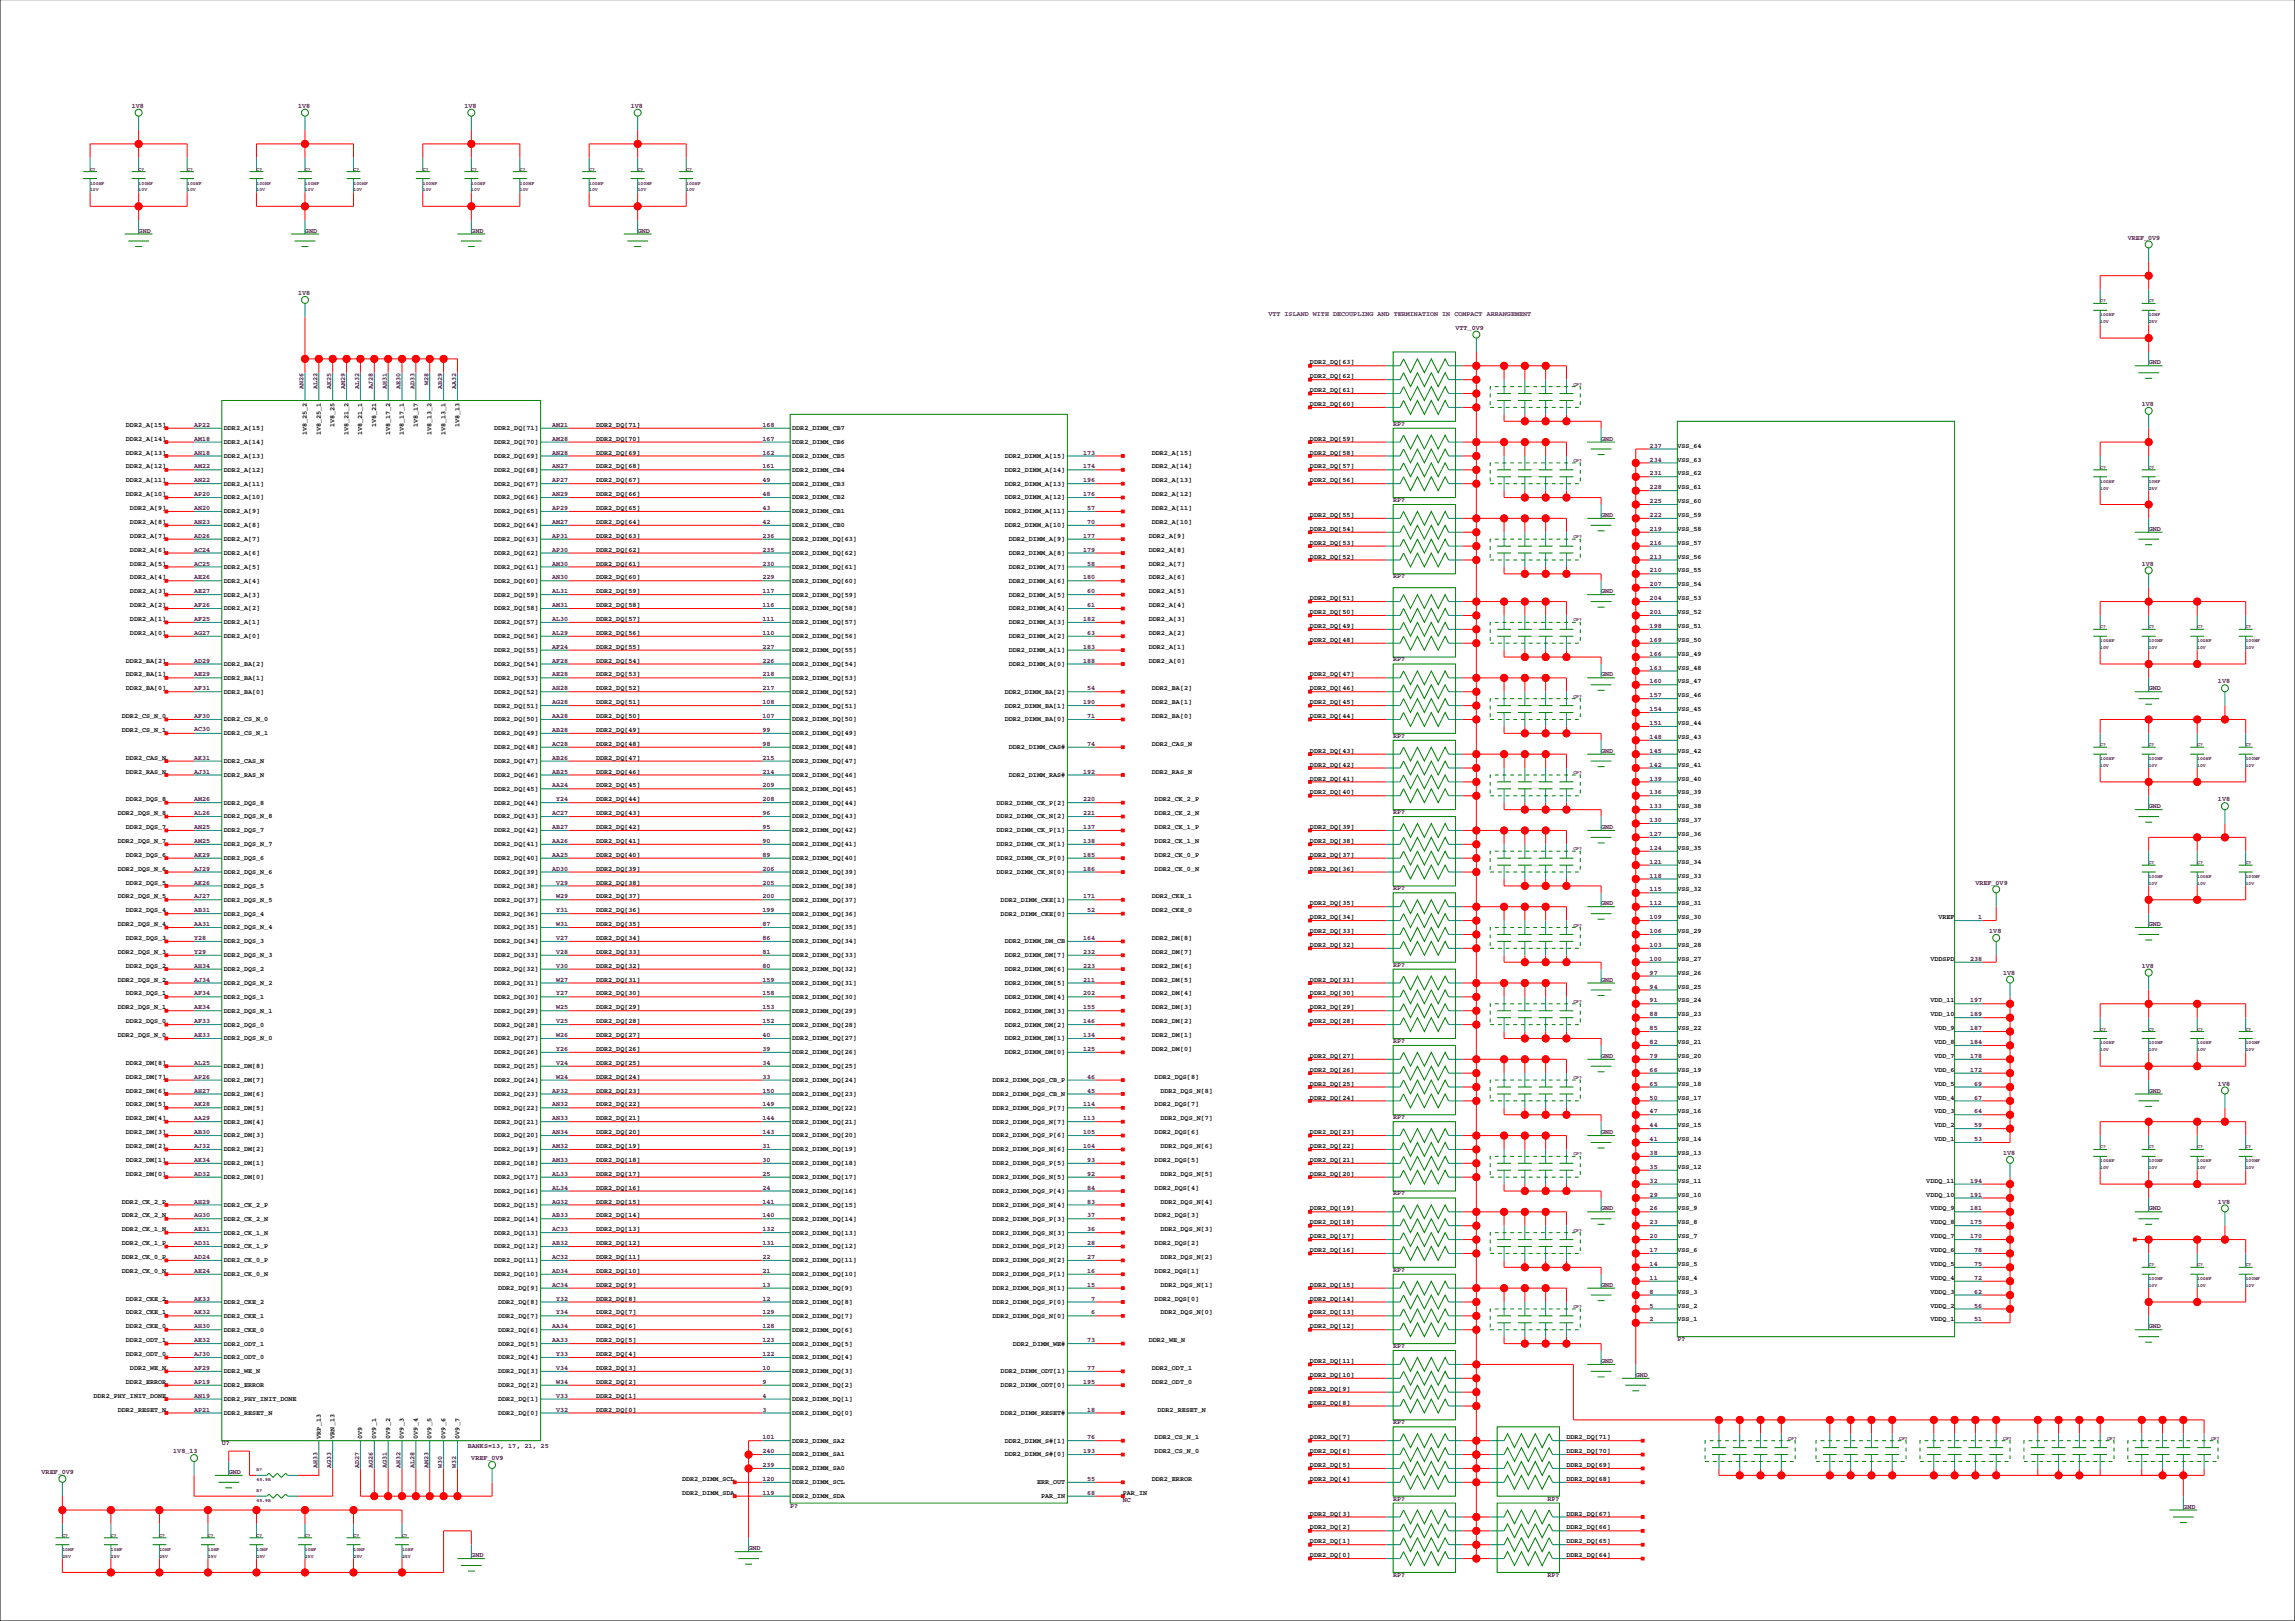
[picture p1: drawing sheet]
<svg xmlns="http://www.w3.org/2000/svg" width="841mm" height="594mm" viewBox="0 0 841 594" stroke-linecap="round" stroke-linejoin="round" font-family="sans-serif">
<defs><g id="words">
<g font-size="2.5" fill="#400040">
<text x="48.3" y="39.5">1V8</text>
<text x="109.2" y="39.5">1V8</text>
<text x="170.2" y="39.5">1V8</text>
<text x="231.1" y="39.5">1V8</text>
<text x="50.8" y="85.2">GND</text>
<text x="111.8" y="85.2">GND</text>
<text x="172.7" y="85.2">GND</text>
<text x="233.7" y="85.2">GND</text>
<text x="779.8" y="87.8">VREF_0V9</text>
<text x="109.2" y="108.1">1V8</text>
<text x="533.4" y="120.8">VTT_0V9</text>
<text x="787.4" y="133.5">GND</text>
<text x="111.3" y="142.5" transform="rotate(-90 111.3 142.5)">AN26</text>
<text x="116.3" y="142.5" transform="rotate(-90 116.3 142.5)">AL22</text>
<text x="121.4" y="142.5" transform="rotate(-90 121.4 142.5)">AK25</text>
<text x="126.5" y="142.5" transform="rotate(-90 126.5 142.5)">AM29</text>
<text x="131.6" y="142.5" transform="rotate(-90 131.6 142.5)">AL32</text>
<text x="136.7" y="142.5" transform="rotate(-90 136.7 142.5)">AJ28</text>
<text x="141.7" y="142.5" transform="rotate(-90 141.7 142.5)">AH31</text>
<text x="146.8" y="142.5" transform="rotate(-90 146.8 142.5)">AE30</text>
<text x="151.9" y="142.5" transform="rotate(-90 151.9 142.5)">AD33</text>
<text x="157" y="141" transform="rotate(-90 157 141)">W28</text>
<text x="162.1" y="142.5" transform="rotate(-90 162.1 142.5)">AB29</text>
<text x="167.1" y="142.5" transform="rotate(-90 167.1 142.5)">AA32</text>
<text x="784.9" y="148.7">1V8</text>
<text x="510.5" y="155.9">RP?</text>
<text x="71.1" y="156.3">AP22</text>
<text x="71.1" y="161.4">AM18</text>
<text x="202.4" y="161.4">AM28</text>
<text x="202.4" y="156.3">AM21</text>
<text x="279.4" y="156.3">168</text>
<text x="279.4" y="161.4">167</text>
<text x="586.7" y="161.4">GND</text>
<text x="71.1" y="166.5">AN18</text>
<text x="202.4" y="166.5">AN28</text>
<text x="279.4" y="166.5">162</text>
<text x="396.9" y="166.5">173</text>
<text x="604.5" y="164">237</text>
<text x="71.1" y="171.6">AM22</text>
<text x="202.4" y="171.6">AN27</text>
<text x="279.4" y="171.6">161</text>
<text x="396.9" y="171.6">174</text>
<text x="604.5" y="169">234</text>
<text x="71.1" y="176.7">AN22</text>
<text x="202.4" y="176.7">AP27</text>
<text x="279.4" y="176.7">49</text>
<text x="396.9" y="176.7">196</text>
<text x="604.5" y="174.1">231</text>
<text x="604.5" y="179.2">228</text>
<text x="71.1" y="181.7">AP20</text>
<text x="202.4" y="181.7">AN29</text>
<text x="279.4" y="181.7">48</text>
<text x="396.9" y="181.7">176</text>
<text x="510.5" y="183.9">RP?</text>
<text x="604.5" y="184.3">225</text>
<text x="71.1" y="186.8">AN20</text>
<text x="71.1" y="191.9">AN23</text>
<text x="202.4" y="191.9">AM27</text>
<text x="202.4" y="186.8">AP29</text>
<text x="279.4" y="186.8">43</text>
<text x="279.4" y="191.9">42</text>
<text x="398.4" y="186.8">57</text>
<text x="398.4" y="191.9">70</text>
<text x="586.7" y="189.4">GND</text>
<text x="604.5" y="189.4">222</text>
<text x="71.1" y="197">AD26</text>
<text x="202.4" y="197">AP31</text>
<text x="279.4" y="197">236</text>
<text x="396.9" y="197">177</text>
<text x="604.5" y="194.4">219</text>
<text x="787.4" y="194.4">GND</text>
<text x="71.1" y="202.1">AC24</text>
<text x="202.4" y="202.1">AP30</text>
<text x="279.4" y="202.1">235</text>
<text x="396.9" y="202.1">179</text>
<text x="604.5" y="199.5">216</text>
<text x="71.1" y="207.1">AC25</text>
<text x="202.4" y="207.1">AM30</text>
<text x="279.4" y="207.1">230</text>
<text x="398.4" y="207.1">58</text>
<text x="604.5" y="204.6">213</text>
<text x="604.5" y="209.7">210</text>
<text x="784.9" y="207.1">1V8</text>
<text x="71.1" y="212.2">AE26</text>
<text x="202.4" y="212.2">AN30</text>
<text x="279.4" y="212.2">229</text>
<text x="396.9" y="212.2">180</text>
<text x="510.5" y="211.8">RP?</text>
<text x="604.5" y="214.8">207</text>
<text x="71.1" y="217.3">AE27</text>
<text x="202.4" y="217.3">AL31</text>
<text x="279.4" y="217.3">117</text>
<text x="398.4" y="217.3">60</text>
<text x="586.7" y="217.3">GND</text>
<text x="604.5" y="219.8">204</text>
<text x="71.1" y="222.4">AF26</text>
<text x="71.1" y="227.5">AF25</text>
<text x="202.4" y="227.5">AL30</text>
<text x="202.4" y="222.4">AM31</text>
<text x="279.4" y="222.4">116</text>
<text x="279.4" y="227.5">111</text>
<text x="396.9" y="227.5">182</text>
<text x="398.4" y="222.4">61</text>
<text x="604.5" y="224.9">201</text>
<text x="71.1" y="232.5">AG27</text>
<text x="202.4" y="232.5">AL29</text>
<text x="279.4" y="232.5">110</text>
<text x="398.4" y="232.5">63</text>
<text x="604.5" y="230">198</text>
<text x="202.4" y="237.6">AF24</text>
<text x="279.4" y="237.6">227</text>
<text x="396.9" y="237.6">183</text>
<text x="604.5" y="235.1">169</text>
<text x="71.1" y="242.7">AD29</text>
<text x="202.4" y="242.7">AF28</text>
<text x="279.4" y="242.7">226</text>
<text x="396.9" y="242.7">188</text>
<text x="510.5" y="242.3">RP?</text>
<text x="604.5" y="240.2">166</text>
<text x="604.5" y="245.2">163</text>
<text x="71.1" y="247.8">AE29</text>
<text x="202.4" y="247.8">AE28</text>
<text x="279.4" y="247.8">218</text>
<text x="586.7" y="247.8">GND</text>
<text x="604.5" y="250.3">160</text>
<text x="812.8" y="250.3">1V8</text>
<text x="71.1" y="252.9">AF31</text>
<text x="202.4" y="257.9">AG28</text>
<text x="202.4" y="252.9">AH28</text>
<text x="279.4" y="252.9">217</text>
<text x="279.4" y="257.9">108</text>
<text x="396.9" y="257.9">190</text>
<text x="398.4" y="252.9">54</text>
<text x="604.5" y="255.4">157</text>
<text x="787.4" y="252.9">GND</text>
<text x="71.1" y="263">AF30</text>
<text x="202.4" y="263">AA28</text>
<text x="279.4" y="263">107</text>
<text x="398.4" y="263">71</text>
<text x="604.5" y="260.5">154</text>
<text x="71.1" y="267.6">AC30</text>
<text x="202.4" y="268.1">AB28</text>
<text x="279.4" y="268.1">99</text>
<text x="604.5" y="265.6">151</text>
<text x="202.4" y="273.2">AC28</text>
<text x="279.4" y="273.2">98</text>
<text x="398.4" y="273.2">74</text>
<text x="510.5" y="270.2">RP?</text>
<text x="586.7" y="275.7">GND</text>
<text x="604.5" y="275.7">145</text>
<text x="604.5" y="270.6">148</text>
<text x="71.1" y="278.3">AK31</text>
<text x="202.4" y="278.3">AB26</text>
<text x="279.4" y="278.3">215</text>
<text x="604.5" y="280.8">142</text>
<text x="71.1" y="283.3">AJ31</text>
<text x="202.4" y="283.3">AB25</text>
<text x="279.4" y="283.3">214</text>
<text x="396.9" y="283.3">192</text>
<text x="604.5" y="285.9">139</text>
<text x="71.1" y="293.5">AM26</text>
<text x="202.4" y="288.4">AA24</text>
<text x="203.8" y="293.5">Y24</text>
<text x="279.4" y="288.4">209</text>
<text x="279.4" y="293.5">208</text>
<text x="396.9" y="293.5">220</text>
<text x="604.5" y="291">136</text>
<text x="812.8" y="293.5">1V8</text>
<text x="71.1" y="298.6">AL26</text>
<text x="202.4" y="298.6">AC27</text>
<text x="279.4" y="298.6">96</text>
<text x="396.9" y="298.6">221</text>
<text x="510.5" y="298.2">RP?</text>
<text x="604.5" y="296">133</text>
<text x="787.4" y="296">GND</text>
<text x="71.1" y="303.7">AN25</text>
<text x="202.4" y="303.7">AB27</text>
<text x="279.4" y="303.7">95</text>
<text x="396.9" y="303.7">137</text>
<text x="586.7" y="303.7">GND</text>
<text x="604.5" y="301.1">130</text>
<text x="71.1" y="308.7">AM25</text>
<text x="202.4" y="308.7">AA26</text>
<text x="279.4" y="308.7">90</text>
<text x="396.9" y="308.7">138</text>
<text x="604.5" y="306.2">127</text>
<text x="604.5" y="311.3">124</text>
<text x="71.1" y="313.8">AK29</text>
<text x="202.4" y="313.8">AA25</text>
<text x="279.4" y="313.8">89</text>
<text x="396.9" y="313.8">185</text>
<text x="604.5" y="316.4">121</text>
<text x="71.1" y="318.9">AJ29</text>
<text x="71.1" y="324">AK26</text>
<text x="202.4" y="318.9">AD30</text>
<text x="203.8" y="324">V29</text>
<text x="279.4" y="318.9">206</text>
<text x="279.4" y="324">205</text>
<text x="396.9" y="318.9">186</text>
<text x="604.5" y="321.4">118</text>
<text x="723.9" y="324">VREF_0V9</text>
<text x="71.1" y="329.1">AJ27</text>
<text x="203.8" y="329.1">W29</text>
<text x="279.4" y="329.1">200</text>
<text x="396.9" y="329.1">171</text>
<text x="510.5" y="326.1">RP?</text>
<text x="604.5" y="326.5">115</text>
<text x="71.1" y="334.1">AB31</text>
<text x="203.8" y="334.1">Y31</text>
<text x="279.4" y="334.1">199</text>
<text x="398.4" y="334.1">52</text>
<text x="586.7" y="331.6">GND</text>
<text x="604.5" y="331.6">112</text>
<text x="71.1" y="339.2">AA31</text>
<text x="203.8" y="339.2">W31</text>
<text x="279.4" y="339.2">87</text>
<text x="604.5" y="341.8">106</text>
<text x="604.5" y="336.7">109</text>
<text x="725" y="336.7">1</text>
<text x="729" y="341.8">1V8</text>
<text x="787.4" y="339.2">GND</text>
<text x="71.1" y="344.3">Y28</text>
<text x="203.8" y="344.3">V27</text>
<text x="279.4" y="344.3">86</text>
<text x="396.9" y="344.3">164</text>
<text x="604.5" y="346.8">103</text>
<text x="71.1" y="349.4">Y29</text>
<text x="203.8" y="349.4">V28</text>
<text x="279.4" y="349.4">81</text>
<text x="396.9" y="349.4">232</text>
<text x="604.5" y="351.9">100</text>
<text x="722" y="351.9">238</text>
<text x="71.1" y="354.5">AH34</text>
<text x="71.1" y="359.5">AJ34</text>
<text x="203.8" y="359.5">W27</text>
<text x="203.8" y="354.5">V30</text>
<text x="279.4" y="354.5">80</text>
<text x="279.4" y="359.5">159</text>
<text x="396.9" y="354.5">223</text>
<text x="396.9" y="359.5">211</text>
<text x="510.5" y="354">RP?</text>
<text x="586.7" y="359.5">GND</text>
<text x="604.5" y="357">97</text>
<text x="734.1" y="357">1V8</text>
<text x="784.9" y="354.5">1V8</text>
<text x="71.1" y="364.6">AF34</text>
<text x="203.8" y="364.6">Y27</text>
<text x="279.4" y="364.6">158</text>
<text x="396.9" y="364.6">202</text>
<text x="604.5" y="362.1">94</text>
<text x="71.1" y="369.7">AE34</text>
<text x="203.8" y="369.7">W25</text>
<text x="279.4" y="369.7">153</text>
<text x="396.9" y="369.7">155</text>
<text x="604.5" y="367.2">91</text>
<text x="722" y="367.2">197</text>
<text x="71.1" y="374.8">AF33</text>
<text x="203.8" y="374.8">V25</text>
<text x="279.4" y="374.8">152</text>
<text x="396.9" y="374.8">146</text>
<text x="604.5" y="377.3">85</text>
<text x="604.5" y="372.2">88</text>
<text x="722" y="377.3">187</text>
<text x="722" y="372.2">189</text>
<text x="71.1" y="379.9">AE33</text>
<text x="203.8" y="379.9">W26</text>
<text x="279.4" y="379.9">40</text>
<text x="396.9" y="379.9">134</text>
<text x="510.5" y="382">RP?</text>
<text x="604.5" y="382.4">82</text>
<text x="722" y="382.4">184</text>
<text x="203.8" y="384.9">Y26</text>
<text x="279.4" y="384.9">39</text>
<text x="396.9" y="384.9">125</text>
<text x="586.7" y="387.5">GND</text>
<text x="604.5" y="387.5">79</text>
<text x="722" y="387.5">178</text>
<text x="71.1" y="390">AL25</text>
<text x="71.1" y="395.1">AP26</text>
<text x="203.8" y="395.1">W24</text>
<text x="203.8" y="390">V24</text>
<text x="279.4" y="390">34</text>
<text x="279.4" y="395.1">33</text>
<text x="398.4" y="395.1">46</text>
<text x="604.5" y="392.6">66</text>
<text x="722" y="392.6">172</text>
<text x="71.1" y="400.2">AH27</text>
<text x="202.4" y="400.2">AP32</text>
<text x="279.4" y="400.2">150</text>
<text x="398.4" y="400.2">45</text>
<text x="604.5" y="397.6">65</text>
<text x="723.5" y="397.6">69</text>
<text x="787.4" y="400.2">GND</text>
<text x="812.8" y="397.6">1V8</text>
<text x="71.1" y="405.3">AK28</text>
<text x="202.4" y="405.3">AN32</text>
<text x="279.4" y="405.3">149</text>
<text x="396.9" y="405.3">114</text>
<text x="604.5" y="407.8">47</text>
<text x="604.5" y="402.7">50</text>
<text x="723.5" y="402.7">67</text>
<text x="723.5" y="407.8">64</text>
<text x="71.1" y="410.3">AA29</text>
<text x="202.4" y="410.3">AN33</text>
<text x="279.4" y="410.3">144</text>
<text x="396.9" y="410.3">113</text>
<text x="510.5" y="409.9">RP?</text>
<text x="604.5" y="412.9">44</text>
<text x="723.5" y="412.9">59</text>
<text x="71.1" y="415.4">AB30</text>
<text x="202.4" y="415.4">AN34</text>
<text x="279.4" y="415.4">143</text>
<text x="396.9" y="415.4">105</text>
<text x="586.7" y="415.4">GND</text>
<text x="604.5" y="418">41</text>
<text x="723.5" y="418">53</text>
<text x="71.1" y="420.5">AJ32</text>
<text x="71.1" y="425.6">AK34</text>
<text x="202.4" y="425.6">AM33</text>
<text x="202.4" y="420.5">AM32</text>
<text x="279.4" y="420.5">31</text>
<text x="279.4" y="425.6">30</text>
<text x="396.9" y="420.5">104</text>
<text x="398.4" y="425.6">93</text>
<text x="604.5" y="423">38</text>
<text x="734.1" y="423">1V8</text>
<text x="71.1" y="430.7">AD32</text>
<text x="202.4" y="430.7">AL33</text>
<text x="279.4" y="430.7">25</text>
<text x="398.4" y="430.7">92</text>
<text x="604.5" y="428.1">35</text>
<text x="202.4" y="435.7">AL34</text>
<text x="279.4" y="435.7">24</text>
<text x="398.4" y="435.7">84</text>
<text x="510.5" y="437.9">RP?</text>
<text x="604.5" y="433.2">32</text>
<text x="722" y="433.2">194</text>
<text x="71.1" y="440.8">AH29</text>
<text x="202.4" y="440.8">AG32</text>
<text x="279.4" y="440.8">141</text>
<text x="398.4" y="440.8">83</text>
<text x="586.7" y="443.4">GND</text>
<text x="604.5" y="443.4">26</text>
<text x="604.5" y="438.3">29</text>
<text x="722" y="438.3">191</text>
<text x="722" y="443.4">181</text>
<text x="787.4" y="443.4">GND</text>
<text x="812.8" y="440.8">1V8</text>
<text x="71.1" y="445.9">AG30</text>
<text x="202.4" y="445.9">AB33</text>
<text x="279.4" y="445.9">140</text>
<text x="398.4" y="445.9">37</text>
<text x="604.5" y="448.4">23</text>
<text x="722" y="448.4">175</text>
<text x="71.1" y="451">AE31</text>
<text x="202.4" y="451">AC33</text>
<text x="279.4" y="451">132</text>
<text x="398.4" y="451">36</text>
<text x="604.5" y="453.5">20</text>
<text x="722" y="453.5">170</text>
<text x="71.1" y="456.1">AD31</text>
<text x="71.1" y="461.1">AD24</text>
<text x="202.4" y="461.1">AC32</text>
<text x="202.4" y="456.1">AB32</text>
<text x="279.4" y="456.1">131</text>
<text x="279.4" y="461.1">22</text>
<text x="398.4" y="456.1">28</text>
<text x="398.4" y="461.1">27</text>
<text x="604.5" y="458.6">17</text>
<text x="723.5" y="458.6">78</text>
<text x="71.1" y="466.2">AE24</text>
<text x="202.4" y="466.2">AD34</text>
<text x="279.4" y="466.2">21</text>
<text x="398.4" y="466.2">16</text>
<text x="510.5" y="465.8">RP?</text>
<text x="604.5" y="463.7">14</text>
<text x="723.5" y="463.7">75</text>
<text x="202.4" y="471.3">AC34</text>
<text x="279.4" y="471.3">13</text>
<text x="398.4" y="471.3">15</text>
<text x="586.7" y="471.3">GND</text>
<text x="604.5" y="473.8">8</text>
<text x="604.5" y="468.8">11</text>
<text x="723.5" y="473.8">62</text>
<text x="723.5" y="468.8">72</text>
<text x="71.1" y="476.4">AK33</text>
<text x="203.8" y="476.4">Y32</text>
<text x="279.4" y="476.4">12</text>
<text x="399.8" y="476.4">7</text>
<text x="604.5" y="478.9">5</text>
<text x="723.5" y="478.9">56</text>
<text x="71.1" y="481.5">AK32</text>
<text x="203.8" y="481.5">Y34</text>
<text x="279.4" y="481.5">129</text>
<text x="399.8" y="481.5">6</text>
<text x="604.5" y="484">2</text>
<text x="723.5" y="484">51</text>
<text x="71.1" y="486.5">AH30</text>
<text x="71.1" y="491.6">AE32</text>
<text x="202.4" y="491.6">AA33</text>
<text x="202.4" y="486.5">AA34</text>
<text x="279.4" y="486.5">128</text>
<text x="279.4" y="491.6">123</text>
<text x="398.4" y="491.6">73</text>
<text x="614.7" y="491.2">P?</text>
<text x="787.4" y="486.5">GND</text>
<text x="71.1" y="496.7">AJ30</text>
<text x="203.8" y="496.7">Y33</text>
<text x="279.4" y="496.7">122</text>
<text x="510.5" y="493.7">RP?</text>
<text x="71.1" y="501.8">AF29</text>
<text x="203.8" y="501.8">V34</text>
<text x="279.4" y="501.8">10</text>
<text x="398.4" y="501.8">77</text>
<text x="586.7" y="499.2">GND</text>
<text x="71.1" y="506.9">AP19</text>
<text x="203.8" y="506.9">W34</text>
<text x="279.4" y="506.9">9</text>
<text x="396.9" y="506.9">195</text>
<text x="599.4" y="504.3">GND</text>
<text x="71.1" y="511.9">AN19</text>
<text x="203.8" y="511.9">V33</text>
<text x="279.4" y="511.9">4</text>
<text x="71.1" y="517">AP21</text>
<text x="203.8" y="517">V32</text>
<text x="279.4" y="517">3</text>
<text x="398.4" y="517">18</text>
<text x="510.5" y="521.7">RP?</text>
<text x="279.4" y="527.2">101</text>
<text x="398.4" y="527.2">76</text>
<text x="63.5" y="532.3">1V8_13</text>
<text x="81.3" y="529.3">U?</text>
<text x="171.4" y="530.3">BANKS=13, 17, 21, 25</text>
<text x="279.4" y="532.3">240</text>
<text x="396.9" y="532.3">193</text>
<text x="15.2" y="539.9">VREF_0V9</text>
<text x="83.8" y="539.9">GND</text>
<text x="116.3" y="537.8" transform="rotate(-90 116.3 537.8)">AH33</text>
<text x="121.4" y="537.8" transform="rotate(-90 121.4 537.8)">AG33</text>
<text x="131.6" y="537.8" transform="rotate(-90 131.6 537.8)">AD27</text>
<text x="136.7" y="537.8" transform="rotate(-90 136.7 537.8)">AG26</text>
<text x="141.7" y="537.8" transform="rotate(-90 141.7 537.8)">AG31</text>
<text x="146.8" y="537.8" transform="rotate(-90 146.8 537.8)">AH32</text>
<text x="151.9" y="537.8" transform="rotate(-90 151.9 537.8)">AL28</text>
<text x="157" y="537.8" transform="rotate(-90 157 537.8)">AM23</text>
<text x="162.1" y="537.8" transform="rotate(-90 162.1 537.8)">W30</text>
<text x="167.1" y="537.8" transform="rotate(-90 167.1 537.8)">W32</text>
<text x="172.7" y="534.8">VREF_0V9</text>
<text x="279.4" y="537.3">239</text>
<text x="279.4" y="542.4">120</text>
<text x="398.4" y="542.4">55</text>
<text x="279.4" y="547.5">119</text>
<text x="398.4" y="547.5">68</text>
<text x="411.5" y="550">NC</text>
<text x="510.5" y="549.6">RP?</text>
<text x="567.1" y="549.6">RP?</text>
<text x="289.6" y="552.2">P?</text>
<text x="800.1" y="552.6">GND</text>
<text x="274.3" y="567.8">GND</text>
<text x="172.7" y="570.4">GND</text>
<text x="510.5" y="577.6">RP?</text>
<text x="567.1" y="577.6">RP?</text>
</g>
<text font-size="2.5" fill="#0000a0" x="464.8" y="115.7">VTT ISLAND WITH DECOUPLING AND TERMINATION IN COMPACT ARRANGEMENT</text>
<g font-size="2.5">
<text x="480.1" y="133.5">DDR2_DQ[63]</text>
<text x="480.1" y="143.6">DDR2_DQ[61]</text>
<text x="480.1" y="138.6">DDR2_DQ[62]</text>
<text x="480.1" y="148.7">DDR2_DQ[60]</text>
<text x="46.1" y="161.4">DDR2_A[14]</text>
<text x="46.1" y="156.3">DDR2_A[15]</text>
<text x="82" y="157.5">DDR2_A[15]</text>
<text x="112.5" y="159.3" transform="rotate(-90 112.5 159.3)">1V8_25_2</text>
<text x="117.5" y="159.3" transform="rotate(-90 117.5 159.3)">1V8_25_1</text>
<text x="122.6" y="156.3" transform="rotate(-90 122.6 156.3)">1V8_25</text>
<text x="127.7" y="159.3" transform="rotate(-90 127.7 159.3)">1V8_21_2</text>
<text x="132.8" y="159.3" transform="rotate(-90 132.8 159.3)">1V8_21_1</text>
<text x="137.9" y="156.3" transform="rotate(-90 137.9 156.3)">1V8_21</text>
<text x="142.9" y="159.3" transform="rotate(-90 142.9 159.3)">1V8_17_2</text>
<text x="148" y="159.3" transform="rotate(-90 148 159.3)">1V8_17_1</text>
<text x="153.1" y="156.3" transform="rotate(-90 153.1 156.3)">1V8_17</text>
<text x="158.2" y="159.3" transform="rotate(-90 158.2 159.3)">1V8_13_2</text>
<text x="163.3" y="159.3" transform="rotate(-90 163.3 159.3)">1V8_13_1</text>
<text x="168.3" y="156.3" transform="rotate(-90 168.3 156.3)">1V8_13</text>
<text x="181.1" y="157.5">DDR2_DQ[71]</text>
<text x="218.4" y="156.3">DDR2_DQ[71]</text>
<text x="218.4" y="161.4">DDR2_DQ[70]</text>
<text x="290.3" y="157.5">DDR2_DIMM_CB7</text>
<text x="480.1" y="161.4">DDR2_DQ[59]</text>
<text x="46.1" y="166.5">DDR2_A[13]</text>
<text x="82" y="162.6">DDR2_A[14]</text>
<text x="82" y="167.7">DDR2_A[13]</text>
<text x="181.1" y="167.7">DDR2_DQ[69]</text>
<text x="181.1" y="162.6">DDR2_DQ[70]</text>
<text x="218.4" y="166.5">DDR2_DQ[69]</text>
<text x="290.3" y="167.7">DDR2_DIMM_CB5</text>
<text x="290.3" y="162.6">DDR2_DIMM_CB6</text>
<text x="368.2" y="167.7">DDR2_DIMM_A[15]</text>
<text x="422.1" y="166.5">DDR2_A[15]</text>
<text x="480.1" y="166.5">DDR2_DQ[58]</text>
<text x="614.7" y="164">VSS_64</text>
<text x="46.1" y="171.6">DDR2_A[12]</text>
<text x="82" y="172.8">DDR2_A[12]</text>
<text x="181.1" y="172.8">DDR2_DQ[68]</text>
<text x="218.4" y="171.6">DDR2_DQ[68]</text>
<text x="290.3" y="172.8">DDR2_DIMM_CB4</text>
<text x="368.2" y="172.8">DDR2_DIMM_A[14]</text>
<text x="422.1" y="171.6">DDR2_A[14]</text>
<text x="480.1" y="171.6">DDR2_DQ[57]</text>
<text x="614.7" y="169">VSS_63</text>
<text x="46.1" y="176.7">DDR2_A[11]</text>
<text x="82" y="177.9">DDR2_A[11]</text>
<text x="181.1" y="177.9">DDR2_DQ[67]</text>
<text x="218.4" y="176.7">DDR2_DQ[67]</text>
<text x="290.3" y="177.9">DDR2_DIMM_CB3</text>
<text x="368.2" y="177.9">DDR2_DIMM_A[13]</text>
<text x="422.1" y="176.7">DDR2_A[13]</text>
<text x="480.1" y="176.7">DDR2_DQ[56]</text>
<text x="614.7" y="174.1">VSS_62</text>
<text x="614.7" y="179.2">VSS_61</text>
<text x="46.1" y="181.7">DDR2_A[10]</text>
<text x="82" y="182.9">DDR2_A[10]</text>
<text x="181.1" y="182.9">DDR2_DQ[66]</text>
<text x="218.4" y="181.7">DDR2_DQ[66]</text>
<text x="290.3" y="182.9">DDR2_DIMM_CB2</text>
<text x="368.2" y="182.9">DDR2_DIMM_A[12]</text>
<text x="422.1" y="181.7">DDR2_A[12]</text>
<text x="614.7" y="184.3">VSS_60</text>
<text x="47.6" y="191.9">DDR2_A[8]</text>
<text x="47.6" y="186.8">DDR2_A[9]</text>
<text x="82" y="188">DDR2_A[9]</text>
<text x="181.1" y="188">DDR2_DQ[65]</text>
<text x="218.4" y="186.8">DDR2_DQ[65]</text>
<text x="218.4" y="191.9">DDR2_DQ[64]</text>
<text x="290.3" y="188">DDR2_DIMM_CB1</text>
<text x="368.2" y="188">DDR2_DIMM_A[11]</text>
<text x="422.1" y="186.8">DDR2_A[11]</text>
<text x="422.1" y="191.9">DDR2_A[10]</text>
<text x="480.1" y="189.4">DDR2_DQ[55]</text>
<text x="614.7" y="189.4">VSS_59</text>
<text x="47.6" y="197">DDR2_A[7]</text>
<text x="82" y="193.1">DDR2_A[8]</text>
<text x="181.1" y="193.1">DDR2_DQ[64]</text>
<text x="218.4" y="197">DDR2_DQ[63]</text>
<text x="290.3" y="193.1">DDR2_DIMM_CB0</text>
<text x="368.2" y="193.1">DDR2_DIMM_A[10]</text>
<text x="421" y="197">DDR2_A[9]</text>
<text x="480.1" y="194.4">DDR2_DQ[54]</text>
<text x="614.7" y="194.4">VSS_58</text>
<text x="47.6" y="202.1">DDR2_A[6]</text>
<text x="82" y="198.2">DDR2_A[7]</text>
<text x="82" y="203.3">DDR2_A[6]</text>
<text x="181.1" y="203.3">DDR2_DQ[62]</text>
<text x="181.1" y="198.2">DDR2_DQ[63]</text>
<text x="218.4" y="202.1">DDR2_DQ[62]</text>
<text x="290.3" y="203.3">DDR2_DIMM_DQ[62]</text>
<text x="290.3" y="198.2">DDR2_DIMM_DQ[63]</text>
<text x="369.7" y="198.2">DDR2_DIMM_A[9]</text>
<text x="369.7" y="203.3">DDR2_DIMM_A[8]</text>
<text x="421" y="202.1">DDR2_A[8]</text>
<text x="480.1" y="199.5">DDR2_DQ[53]</text>
<text x="614.7" y="199.5">VSS_57</text>
<text x="47.6" y="207.1">DDR2_A[5]</text>
<text x="82" y="208.3">DDR2_A[5]</text>
<text x="181.1" y="208.3">DDR2_DQ[61]</text>
<text x="218.4" y="207.1">DDR2_DQ[61]</text>
<text x="290.3" y="208.3">DDR2_DIMM_DQ[61]</text>
<text x="369.7" y="208.3">DDR2_DIMM_A[7]</text>
<text x="421" y="207.1">DDR2_A[7]</text>
<text x="480.1" y="204.6">DDR2_DQ[52]</text>
<text x="614.7" y="204.6">VSS_56</text>
<text x="614.7" y="209.7">VSS_55</text>
<text x="47.6" y="212.2">DDR2_A[4]</text>
<text x="82" y="213.4">DDR2_A[4]</text>
<text x="181.1" y="213.4">DDR2_DQ[60]</text>
<text x="218.4" y="212.2">DDR2_DQ[60]</text>
<text x="290.3" y="213.4">DDR2_DIMM_DQ[60]</text>
<text x="369.7" y="213.4">DDR2_DIMM_A[6]</text>
<text x="421" y="212.2">DDR2_A[6]</text>
<text x="614.7" y="214.8">VSS_54</text>
<text x="47.6" y="217.3">DDR2_A[3]</text>
<text x="82" y="218.5">DDR2_A[3]</text>
<text x="181.1" y="218.5">DDR2_DQ[59]</text>
<text x="218.4" y="217.3">DDR2_DQ[59]</text>
<text x="290.3" y="218.5">DDR2_DIMM_DQ[59]</text>
<text x="369.7" y="218.5">DDR2_DIMM_A[5]</text>
<text x="421" y="217.3">DDR2_A[5]</text>
<text x="480.1" y="219.8">DDR2_DQ[51]</text>
<text x="614.7" y="219.8">VSS_53</text>
<text x="47.6" y="227.5">DDR2_A[1]</text>
<text x="47.6" y="222.4">DDR2_A[2]</text>
<text x="82" y="223.6">DDR2_A[2]</text>
<text x="181.1" y="223.6">DDR2_DQ[58]</text>
<text x="218.4" y="222.4">DDR2_DQ[58]</text>
<text x="218.4" y="227.5">DDR2_DQ[57]</text>
<text x="290.3" y="223.6">DDR2_DIMM_DQ[58]</text>
<text x="369.7" y="223.6">DDR2_DIMM_A[4]</text>
<text x="421" y="222.4">DDR2_A[4]</text>
<text x="421" y="227.5">DDR2_A[3]</text>
<text x="480.1" y="224.9">DDR2_DQ[50]</text>
<text x="614.7" y="224.9">VSS_52</text>
<text x="47.6" y="232.5">DDR2_A[0]</text>
<text x="82" y="228.7">DDR2_A[1]</text>
<text x="82" y="233.7">DDR2_A[0]</text>
<text x="181.1" y="233.7">DDR2_DQ[56]</text>
<text x="181.1" y="228.7">DDR2_DQ[57]</text>
<text x="218.4" y="232.5">DDR2_DQ[56]</text>
<text x="290.3" y="228.7">DDR2_DIMM_DQ[57]</text>
<text x="290.3" y="233.7">DDR2_DIMM_DQ[56]</text>
<text x="369.7" y="233.7">DDR2_DIMM_A[2]</text>
<text x="369.7" y="228.7">DDR2_DIMM_A[3]</text>
<text x="421" y="232.5">DDR2_A[2]</text>
<text x="480.1" y="230">DDR2_DQ[49]</text>
<text x="614.7" y="230">VSS_51</text>
<text x="181.1" y="238.8">DDR2_DQ[55]</text>
<text x="218.4" y="237.6">DDR2_DQ[55]</text>
<text x="290.3" y="238.8">DDR2_DIMM_DQ[55]</text>
<text x="369.7" y="238.8">DDR2_DIMM_A[1]</text>
<text x="421" y="237.6">DDR2_A[1]</text>
<text x="480.1" y="235.1">DDR2_DQ[48]</text>
<text x="614.7" y="235.1">VSS_50</text>
<text x="46.1" y="242.7">DDR2_BA[2]</text>
<text x="82" y="243.9">DDR2_BA[2]</text>
<text x="181.1" y="243.9">DDR2_DQ[54]</text>
<text x="218.4" y="242.7">DDR2_DQ[54]</text>
<text x="290.3" y="243.9">DDR2_DIMM_DQ[54]</text>
<text x="369.7" y="243.9">DDR2_DIMM_A[0]</text>
<text x="421" y="242.7">DDR2_A[0]</text>
<text x="614.7" y="240.2">VSS_49</text>
<text x="614.7" y="245.2">VSS_48</text>
<text x="46.1" y="247.8">DDR2_BA[1]</text>
<text x="82" y="249">DDR2_BA[1]</text>
<text x="181.1" y="249">DDR2_DQ[53]</text>
<text x="218.4" y="247.8">DDR2_DQ[53]</text>
<text x="290.3" y="249">DDR2_DIMM_DQ[53]</text>
<text x="480.1" y="247.8">DDR2_DQ[47]</text>
<text x="614.7" y="250.3">VSS_47</text>
<text x="46.1" y="252.9">DDR2_BA[0]</text>
<text x="82" y="254.1">DDR2_BA[0]</text>
<text x="181.1" y="254.1">DDR2_DQ[52]</text>
<text x="218.4" y="252.9">DDR2_DQ[52]</text>
<text x="218.4" y="257.9">DDR2_DQ[51]</text>
<text x="290.3" y="254.1">DDR2_DIMM_DQ[52]</text>
<text x="368.2" y="254.1">DDR2_DIMM_BA[2]</text>
<text x="422.1" y="257.9">DDR2_BA[1]</text>
<text x="422.1" y="252.9">DDR2_BA[2]</text>
<text x="480.1" y="257.9">DDR2_DQ[45]</text>
<text x="480.1" y="252.9">DDR2_DQ[46]</text>
<text x="614.7" y="255.4">VSS_46</text>
<text x="44.7" y="263">DDR2_CS_N_0</text>
<text x="181.1" y="259.1">DDR2_DQ[51]</text>
<text x="218.4" y="263">DDR2_DQ[50]</text>
<text x="290.3" y="259.1">DDR2_DIMM_DQ[51]</text>
<text x="368.2" y="259.1">DDR2_DIMM_BA[1]</text>
<text x="422.1" y="263">DDR2_BA[0]</text>
<text x="480.1" y="263">DDR2_DQ[44]</text>
<text x="614.7" y="260.5">VSS_45</text>
<text x="44.7" y="268.1">DDR2_CS_N_1</text>
<text x="82" y="264.2">DDR2_CS_N_0</text>
<text x="82" y="269.3">DDR2_CS_N_1</text>
<text x="181.1" y="269.3">DDR2_DQ[49]</text>
<text x="181.1" y="264.2">DDR2_DQ[50]</text>
<text x="218.4" y="268.1">DDR2_DQ[49]</text>
<text x="290.3" y="264.2">DDR2_DIMM_DQ[50]</text>
<text x="290.3" y="269.3">DDR2_DIMM_DQ[49]</text>
<text x="368.2" y="264.2">DDR2_DIMM_BA[0]</text>
<text x="614.7" y="265.6">VSS_44</text>
<text x="181.1" y="274.4">DDR2_DQ[48]</text>
<text x="218.4" y="273.2">DDR2_DQ[48]</text>
<text x="290.3" y="274.4">DDR2_DIMM_DQ[48]</text>
<text x="369.7" y="274.4">DDR2_DIMM_CAS#</text>
<text x="422.1" y="273.2">DDR2_CAS_N</text>
<text x="480.1" y="275.7">DDR2_DQ[43]</text>
<text x="614.7" y="275.7">VSS_42</text>
<text x="614.7" y="270.6">VSS_43</text>
<text x="46.1" y="278.3">DDR2_CAS_N</text>
<text x="82" y="279.5">DDR2_CAS_N</text>
<text x="181.1" y="279.5">DDR2_DQ[47]</text>
<text x="218.4" y="278.3">DDR2_DQ[47]</text>
<text x="290.3" y="279.5">DDR2_DIMM_DQ[47]</text>
<text x="480.1" y="280.8">DDR2_DQ[42]</text>
<text x="614.7" y="280.8">VSS_41</text>
<text x="46.1" y="283.3">DDR2_RAS_N</text>
<text x="82" y="284.5">DDR2_RAS_N</text>
<text x="181.1" y="284.5">DDR2_DQ[46]</text>
<text x="218.4" y="283.3">DDR2_DQ[46]</text>
<text x="290.3" y="284.5">DDR2_DIMM_DQ[46]</text>
<text x="369.7" y="284.5">DDR2_DIMM_RAS#</text>
<text x="422.1" y="283.3">DDR2_RAS_N</text>
<text x="480.1" y="285.9">DDR2_DQ[41]</text>
<text x="614.7" y="285.9">VSS_40</text>
<text x="46.1" y="293.5">DDR2_DQS_8</text>
<text x="181.1" y="289.6">DDR2_DQ[45]</text>
<text x="218.4" y="288.4">DDR2_DQ[45]</text>
<text x="218.4" y="293.5">DDR2_DQ[44]</text>
<text x="290.3" y="289.6">DDR2_DIMM_DQ[45]</text>
<text x="423.1" y="293.5">DDR2_CK_2_P</text>
<text x="480.1" y="291">DDR2_DQ[40]</text>
<text x="614.7" y="291">VSS_39</text>
<text x="43.2" y="298.6">DDR2_DQS_N_8</text>
<text x="82" y="294.7">DDR2_DQS_8</text>
<text x="82" y="299.8">DDR2_DQS_N_8</text>
<text x="181.1" y="299.8">DDR2_DQ[43]</text>
<text x="181.1" y="294.7">DDR2_DQ[44]</text>
<text x="218.4" y="298.6">DDR2_DQ[43]</text>
<text x="290.3" y="294.7">DDR2_DIMM_DQ[44]</text>
<text x="290.3" y="299.8">DDR2_DIMM_DQ[43]</text>
<text x="365.2" y="299.8">DDR2_DIMM_CK_N[2]</text>
<text x="365.2" y="294.7">DDR2_DIMM_CK_P[2]</text>
<text x="423.1" y="298.6">DDR2_CK_2_N</text>
<text x="614.7" y="296">VSS_38</text>
<text x="46.1" y="303.7">DDR2_DQS_7</text>
<text x="82" y="304.9">DDR2_DQS_7</text>
<text x="181.1" y="304.9">DDR2_DQ[42]</text>
<text x="218.4" y="303.7">DDR2_DQ[42]</text>
<text x="290.3" y="304.9">DDR2_DIMM_DQ[42]</text>
<text x="365.2" y="304.9">DDR2_DIMM_CK_P[1]</text>
<text x="423.1" y="303.7">DDR2_CK_1_P</text>
<text x="480.1" y="303.7">DDR2_DQ[39]</text>
<text x="614.7" y="301.1">VSS_37</text>
<text x="43.2" y="308.7">DDR2_DQS_N_7</text>
<text x="82" y="309.9">DDR2_DQS_N_7</text>
<text x="181.1" y="309.9">DDR2_DQ[41]</text>
<text x="218.4" y="308.7">DDR2_DQ[41]</text>
<text x="290.3" y="309.9">DDR2_DIMM_DQ[41]</text>
<text x="365.2" y="309.9">DDR2_DIMM_CK_N[1]</text>
<text x="423.1" y="308.7">DDR2_CK_1_N</text>
<text x="480.1" y="308.7">DDR2_DQ[38]</text>
<text x="614.7" y="306.2">VSS_36</text>
<text x="614.7" y="311.3">VSS_35</text>
<text x="46.1" y="313.8">DDR2_DQS_6</text>
<text x="82" y="315">DDR2_DQS_6</text>
<text x="181.1" y="315">DDR2_DQ[40]</text>
<text x="218.4" y="313.8">DDR2_DQ[40]</text>
<text x="290.3" y="315">DDR2_DIMM_DQ[40]</text>
<text x="365.2" y="315">DDR2_DIMM_CK_P[0]</text>
<text x="423.1" y="313.8">DDR2_CK_0_P</text>
<text x="480.1" y="313.8">DDR2_DQ[37]</text>
<text x="614.7" y="316.4">VSS_34</text>
<text x="43.2" y="318.9">DDR2_DQS_N_6</text>
<text x="46.1" y="324">DDR2_DQS_5</text>
<text x="82" y="320.1">DDR2_DQS_N_6</text>
<text x="181.1" y="320.1">DDR2_DQ[39]</text>
<text x="218.4" y="318.9">DDR2_DQ[39]</text>
<text x="218.4" y="324">DDR2_DQ[38]</text>
<text x="290.3" y="320.1">DDR2_DIMM_DQ[39]</text>
<text x="365.2" y="320.1">DDR2_DIMM_CK_N[0]</text>
<text x="423.1" y="318.9">DDR2_CK_0_N</text>
<text x="480.1" y="318.9">DDR2_DQ[36]</text>
<text x="614.7" y="321.4">VSS_33</text>
<text x="43.2" y="329.1">DDR2_DQS_N_5</text>
<text x="82" y="325.2">DDR2_DQS_5</text>
<text x="181.1" y="325.2">DDR2_DQ[38]</text>
<text x="218.4" y="329.1">DDR2_DQ[37]</text>
<text x="290.3" y="325.2">DDR2_DIMM_DQ[38]</text>
<text x="422.1" y="329.1">DDR2_CKE_1</text>
<text x="614.7" y="326.5">VSS_32</text>
<text x="46.1" y="334.1">DDR2_DQS_4</text>
<text x="82" y="330.3">DDR2_DQS_N_5</text>
<text x="82" y="335.3">DDR2_DQS_4</text>
<text x="181.1" y="335.3">DDR2_DQ[36]</text>
<text x="181.1" y="330.3">DDR2_DQ[37]</text>
<text x="218.4" y="334.1">DDR2_DQ[36]</text>
<text x="290.3" y="330.3">DDR2_DIMM_DQ[37]</text>
<text x="290.3" y="335.3">DDR2_DIMM_DQ[36]</text>
<text x="366.7" y="335.3">DDR2_DIMM_CKE[0]</text>
<text x="366.7" y="330.3">DDR2_DIMM_CKE[1]</text>
<text x="422.1" y="334.1">DDR2_CKE_0</text>
<text x="480.1" y="331.6">DDR2_DQ[35]</text>
<text x="614.7" y="331.6">VSS_31</text>
<text x="43.2" y="339.2">DDR2_DQS_N_4</text>
<text x="82" y="340.4">DDR2_DQS_N_4</text>
<text x="181.1" y="340.4">DDR2_DQ[35]</text>
<text x="218.4" y="339.2">DDR2_DQ[35]</text>
<text x="290.3" y="340.4">DDR2_DIMM_DQ[35]</text>
<text x="480.1" y="341.8">DDR2_DQ[33]</text>
<text x="480.1" y="336.7">DDR2_DQ[34]</text>
<text x="614.7" y="341.8">VSS_29</text>
<text x="614.7" y="336.7">VSS_30</text>
<text x="710.4" y="336.7">VREF</text>
<text x="46.1" y="344.3">DDR2_DQS_3</text>
<text x="82" y="345.5">DDR2_DQS_3</text>
<text x="181.1" y="345.5">DDR2_DQ[34]</text>
<text x="218.4" y="344.3">DDR2_DQ[34]</text>
<text x="290.3" y="345.5">DDR2_DIMM_DQ[34]</text>
<text x="368.2" y="345.5">DDR2_DIMM_DM_CB</text>
<text x="422.1" y="344.3">DDR2_DM[8]</text>
<text x="480.1" y="346.8">DDR2_DQ[32]</text>
<text x="614.7" y="346.8">VSS_28</text>
<text x="43.2" y="349.4">DDR2_DQS_N_3</text>
<text x="82" y="350.6">DDR2_DQS_N_3</text>
<text x="181.1" y="350.6">DDR2_DQ[33]</text>
<text x="218.4" y="349.4">DDR2_DQ[33]</text>
<text x="290.3" y="350.6">DDR2_DIMM_DQ[33]</text>
<text x="368.2" y="350.6">DDR2_DIMM_DM[7]</text>
<text x="422.1" y="349.4">DDR2_DM[7]</text>
<text x="614.7" y="351.9">VSS_27</text>
<text x="707.4" y="351.9">VDDSPD</text>
<text x="43.2" y="359.5">DDR2_DQS_N_2</text>
<text x="46.1" y="354.5">DDR2_DQS_2</text>
<text x="82" y="355.7">DDR2_DQS_2</text>
<text x="181.1" y="355.7">DDR2_DQ[32]</text>
<text x="218.4" y="354.5">DDR2_DQ[32]</text>
<text x="218.4" y="359.5">DDR2_DQ[31]</text>
<text x="290.3" y="355.7">DDR2_DIMM_DQ[32]</text>
<text x="368.2" y="355.7">DDR2_DIMM_DM[6]</text>
<text x="422.1" y="359.5">DDR2_DM[5]</text>
<text x="422.1" y="354.5">DDR2_DM[6]</text>
<text x="480.1" y="359.5">DDR2_DQ[31]</text>
<text x="614.7" y="357">VSS_26</text>
<text x="46.1" y="364.6">DDR2_DQS_1</text>
<text x="82" y="360.7">DDR2_DQS_N_2</text>
<text x="82" y="365.8">DDR2_DQS_1</text>
<text x="181.1" y="365.8">DDR2_DQ[30]</text>
<text x="181.1" y="360.7">DDR2_DQ[31]</text>
<text x="218.4" y="364.6">DDR2_DQ[30]</text>
<text x="290.3" y="360.7">DDR2_DIMM_DQ[31]</text>
<text x="290.3" y="365.8">DDR2_DIMM_DQ[30]</text>
<text x="368.2" y="365.8">DDR2_DIMM_DM[4]</text>
<text x="368.2" y="360.7">DDR2_DIMM_DM[5]</text>
<text x="422.1" y="364.6">DDR2_DM[4]</text>
<text x="480.1" y="364.6">DDR2_DQ[30]</text>
<text x="614.7" y="362.1">VSS_25</text>
<text x="43.2" y="369.7">DDR2_DQS_N_1</text>
<text x="82" y="370.9">DDR2_DQS_N_1</text>
<text x="181.1" y="370.9">DDR2_DQ[29]</text>
<text x="218.4" y="369.7">DDR2_DQ[29]</text>
<text x="290.3" y="370.9">DDR2_DIMM_DQ[29]</text>
<text x="368.2" y="370.9">DDR2_DIMM_DM[3]</text>
<text x="422.1" y="369.7">DDR2_DM[3]</text>
<text x="480.1" y="369.7">DDR2_DQ[29]</text>
<text x="614.7" y="367.2">VSS_24</text>
<text x="707.4" y="367.2">VDD_11</text>
<text x="46.1" y="374.8">DDR2_DQS_0</text>
<text x="82" y="376">DDR2_DQS_0</text>
<text x="181.1" y="376">DDR2_DQ[28]</text>
<text x="218.4" y="374.8">DDR2_DQ[28]</text>
<text x="290.3" y="376">DDR2_DIMM_DQ[28]</text>
<text x="368.2" y="376">DDR2_DIMM_DM[2]</text>
<text x="422.1" y="374.8">DDR2_DM[2]</text>
<text x="480.1" y="374.8">DDR2_DQ[28]</text>
<text x="614.7" y="377.3">VSS_22</text>
<text x="614.7" y="372.2">VSS_23</text>
<text x="707.4" y="372.2">VDD_10</text>
<text x="708.9" y="377.3">VDD_9</text>
<text x="43.2" y="379.9">DDR2_DQS_N_0</text>
<text x="82" y="381.1">DDR2_DQS_N_0</text>
<text x="181.1" y="381.1">DDR2_DQ[27]</text>
<text x="218.4" y="379.9">DDR2_DQ[27]</text>
<text x="290.3" y="381.1">DDR2_DIMM_DQ[27]</text>
<text x="368.2" y="381.1">DDR2_DIMM_DM[1]</text>
<text x="422.1" y="379.9">DDR2_DM[1]</text>
<text x="614.7" y="382.4">VSS_21</text>
<text x="708.9" y="382.4">VDD_8</text>
<text x="181.1" y="386.1">DDR2_DQ[26]</text>
<text x="218.4" y="384.9">DDR2_DQ[26]</text>
<text x="290.3" y="386.1">DDR2_DIMM_DQ[26]</text>
<text x="368.2" y="386.1">DDR2_DIMM_DM[0]</text>
<text x="422.1" y="384.9">DDR2_DM[0]</text>
<text x="480.1" y="387.5">DDR2_DQ[27]</text>
<text x="614.7" y="387.5">VSS_20</text>
<text x="708.9" y="387.5">VDD_7</text>
<text x="46.1" y="395.1">DDR2_DM[7]</text>
<text x="46.1" y="390">DDR2_DM[8]</text>
<text x="82" y="391.2">DDR2_DM[8]</text>
<text x="181.1" y="391.2">DDR2_DQ[25]</text>
<text x="218.4" y="390">DDR2_DQ[25]</text>
<text x="218.4" y="395.1">DDR2_DQ[24]</text>
<text x="290.3" y="391.2">DDR2_DIMM_DQ[25]</text>
<text x="423.1" y="395.1">DDR2_DQS[8]</text>
<text x="480.1" y="392.6">DDR2_DQ[26]</text>
<text x="614.7" y="392.6">VSS_19</text>
<text x="708.9" y="392.6">VDD_6</text>
<text x="46.1" y="400.2">DDR2_DM[6]</text>
<text x="82" y="396.3">DDR2_DM[7]</text>
<text x="82" y="401.4">DDR2_DM[6]</text>
<text x="181.1" y="401.4">DDR2_DQ[23]</text>
<text x="181.1" y="396.3">DDR2_DQ[24]</text>
<text x="218.4" y="400.2">DDR2_DQ[23]</text>
<text x="290.3" y="396.3">DDR2_DIMM_DQ[24]</text>
<text x="290.3" y="401.4">DDR2_DIMM_DQ[23]</text>
<text x="363.7" y="401.4">DDR2_DIMM_DQS_CB_N</text>
<text x="363.7" y="396.3">DDR2_DIMM_DQS_CB_P</text>
<text x="425.2" y="400.2">DDR2_DQS_N[8]</text>
<text x="480.1" y="397.6">DDR2_DQ[25]</text>
<text x="614.7" y="397.6">VSS_18</text>
<text x="708.9" y="397.6">VDD_5</text>
<text x="46.1" y="405.3">DDR2_DM[5]</text>
<text x="82" y="406.5">DDR2_DM[5]</text>
<text x="181.1" y="406.5">DDR2_DQ[22]</text>
<text x="218.4" y="405.3">DDR2_DQ[22]</text>
<text x="290.3" y="406.5">DDR2_DIMM_DQ[22]</text>
<text x="363.7" y="406.5">DDR2_DIMM_DQS_P[7]</text>
<text x="423.1" y="405.3">DDR2_DQS[7]</text>
<text x="480.1" y="402.7">DDR2_DQ[24]</text>
<text x="614.7" y="407.8">VSS_16</text>
<text x="614.7" y="402.7">VSS_17</text>
<text x="708.9" y="402.7">VDD_4</text>
<text x="708.9" y="407.8">VDD_3</text>
<text x="46.1" y="410.3">DDR2_DM[4]</text>
<text x="82" y="411.5">DDR2_DM[4]</text>
<text x="181.1" y="411.5">DDR2_DQ[21]</text>
<text x="218.4" y="410.3">DDR2_DQ[21]</text>
<text x="290.3" y="411.5">DDR2_DIMM_DQ[21]</text>
<text x="363.7" y="411.5">DDR2_DIMM_DQS_N[7]</text>
<text x="425.2" y="410.3">DDR2_DQS_N[7]</text>
<text x="614.7" y="412.9">VSS_15</text>
<text x="708.9" y="412.9">VDD_2</text>
<text x="46.1" y="415.4">DDR2_DM[3]</text>
<text x="82" y="416.6">DDR2_DM[3]</text>
<text x="181.1" y="416.6">DDR2_DQ[20]</text>
<text x="218.4" y="415.4">DDR2_DQ[20]</text>
<text x="290.3" y="416.6">DDR2_DIMM_DQ[20]</text>
<text x="363.7" y="416.6">DDR2_DIMM_DQS_P[6]</text>
<text x="423.1" y="415.4">DDR2_DQS[6]</text>
<text x="480.1" y="415.4">DDR2_DQ[23]</text>
<text x="614.7" y="418">VSS_14</text>
<text x="708.9" y="418">VDD_1</text>
<text x="46.1" y="425.6">DDR2_DM[1]</text>
<text x="46.1" y="420.5">DDR2_DM[2]</text>
<text x="82" y="421.7">DDR2_DM[2]</text>
<text x="181.1" y="421.7">DDR2_DQ[19]</text>
<text x="218.4" y="420.5">DDR2_DQ[19]</text>
<text x="218.4" y="425.6">DDR2_DQ[18]</text>
<text x="290.3" y="421.7">DDR2_DIMM_DQ[19]</text>
<text x="363.7" y="421.7">DDR2_DIMM_DQS_N[6]</text>
<text x="423.1" y="425.6">DDR2_DQS[5]</text>
<text x="425.2" y="420.5">DDR2_DQS_N[6]</text>
<text x="480.1" y="420.5">DDR2_DQ[22]</text>
<text x="480.1" y="425.6">DDR2_DQ[21]</text>
<text x="614.7" y="423">VSS_13</text>
<text x="46.1" y="430.7">DDR2_DM[0]</text>
<text x="82" y="426.8">DDR2_DM[1]</text>
<text x="82" y="431.9">DDR2_DM[0]</text>
<text x="181.1" y="431.9">DDR2_DQ[17]</text>
<text x="181.1" y="426.8">DDR2_DQ[18]</text>
<text x="218.4" y="430.7">DDR2_DQ[17]</text>
<text x="290.3" y="426.8">DDR2_DIMM_DQ[18]</text>
<text x="290.3" y="431.9">DDR2_DIMM_DQ[17]</text>
<text x="363.7" y="431.9">DDR2_DIMM_DQS_N[5]</text>
<text x="363.7" y="426.8">DDR2_DIMM_DQS_P[5]</text>
<text x="425.2" y="430.7">DDR2_DQS_N[5]</text>
<text x="480.1" y="430.7">DDR2_DQ[20]</text>
<text x="614.7" y="428.1">VSS_12</text>
<text x="181.1" y="436.9">DDR2_DQ[16]</text>
<text x="218.4" y="435.7">DDR2_DQ[16]</text>
<text x="290.3" y="436.9">DDR2_DIMM_DQ[16]</text>
<text x="363.7" y="436.9">DDR2_DIMM_DQS_P[4]</text>
<text x="423.1" y="435.7">DDR2_DQS[4]</text>
<text x="614.7" y="433.2">VSS_11</text>
<text x="705.9" y="433.2">VDDQ_11</text>
<text x="44.7" y="440.8">DDR2_CK_2_P</text>
<text x="82" y="442">DDR2_CK_2_P</text>
<text x="181.1" y="442">DDR2_DQ[15]</text>
<text x="218.4" y="440.8">DDR2_DQ[15]</text>
<text x="290.3" y="442">DDR2_DIMM_DQ[15]</text>
<text x="363.7" y="442">DDR2_DIMM_DQS_N[4]</text>
<text x="425.2" y="440.8">DDR2_DQS_N[4]</text>
<text x="480.1" y="443.4">DDR2_DQ[19]</text>
<text x="614.7" y="443.4">VSS_9</text>
<text x="614.7" y="438.3">VSS_10</text>
<text x="705.9" y="438.3">VDDQ_10</text>
<text x="707.4" y="443.4">VDDQ_9</text>
<text x="44.7" y="445.9">DDR2_CK_2_N</text>
<text x="82" y="447.1">DDR2_CK_2_N</text>
<text x="181.1" y="447.1">DDR2_DQ[14]</text>
<text x="218.4" y="445.9">DDR2_DQ[14]</text>
<text x="290.3" y="447.1">DDR2_DIMM_DQ[14]</text>
<text x="363.7" y="447.1">DDR2_DIMM_DQS_P[3]</text>
<text x="423.1" y="445.9">DDR2_DQS[3]</text>
<text x="480.1" y="448.4">DDR2_DQ[18]</text>
<text x="614.7" y="448.4">VSS_8</text>
<text x="707.4" y="448.4">VDDQ_8</text>
<text x="44.7" y="451">DDR2_CK_1_N</text>
<text x="82" y="452.2">DDR2_CK_1_N</text>
<text x="181.1" y="452.2">DDR2_DQ[13]</text>
<text x="218.4" y="451">DDR2_DQ[13]</text>
<text x="290.3" y="452.2">DDR2_DIMM_DQ[13]</text>
<text x="363.7" y="452.2">DDR2_DIMM_DQS_N[3]</text>
<text x="425.2" y="451">DDR2_DQS_N[3]</text>
<text x="480.1" y="453.5">DDR2_DQ[17]</text>
<text x="614.7" y="453.5">VSS_7</text>
<text x="707.4" y="453.5">VDDQ_7</text>
<text x="44.7" y="461.1">DDR2_CK_0_P</text>
<text x="44.7" y="456.1">DDR2_CK_1_P</text>
<text x="82" y="457.3">DDR2_CK_1_P</text>
<text x="181.1" y="457.3">DDR2_DQ[12]</text>
<text x="218.4" y="456.1">DDR2_DQ[12]</text>
<text x="218.4" y="461.1">DDR2_DQ[11]</text>
<text x="290.3" y="457.3">DDR2_DIMM_DQ[12]</text>
<text x="363.7" y="457.3">DDR2_DIMM_DQS_P[2]</text>
<text x="423.1" y="456.1">DDR2_DQS[2]</text>
<text x="425.2" y="461.1">DDR2_DQS_N[2]</text>
<text x="480.1" y="458.6">DDR2_DQ[16]</text>
<text x="614.7" y="458.6">VSS_6</text>
<text x="707.4" y="458.6">VDDQ_6</text>
<text x="44.7" y="466.2">DDR2_CK_0_N</text>
<text x="82" y="462.3">DDR2_CK_0_P</text>
<text x="82" y="467.4">DDR2_CK_0_N</text>
<text x="181.1" y="467.4">DDR2_DQ[10]</text>
<text x="181.1" y="462.3">DDR2_DQ[11]</text>
<text x="218.4" y="466.2">DDR2_DQ[10]</text>
<text x="290.3" y="462.3">DDR2_DIMM_DQ[11]</text>
<text x="290.3" y="467.4">DDR2_DIMM_DQ[10]</text>
<text x="363.7" y="467.4">DDR2_DIMM_DQS_P[1]</text>
<text x="363.7" y="462.3">DDR2_DIMM_DQS_N[2]</text>
<text x="423.1" y="466.2">DDR2_DQS[1]</text>
<text x="614.7" y="463.7">VSS_5</text>
<text x="707.4" y="463.7">VDDQ_5</text>
<text x="182.5" y="472.5">DDR2_DQ[9]</text>
<text x="218.4" y="471.3">DDR2_DQ[9]</text>
<text x="290.3" y="472.5">DDR2_DIMM_DQ[9]</text>
<text x="363.7" y="472.5">DDR2_DIMM_DQS_N[1]</text>
<text x="425.2" y="471.3">DDR2_DQS_N[1]</text>
<text x="480.1" y="471.3">DDR2_DQ[15]</text>
<text x="614.7" y="473.8">VSS_3</text>
<text x="614.7" y="468.8">VSS_4</text>
<text x="707.4" y="473.8">VDDQ_3</text>
<text x="707.4" y="468.8">VDDQ_4</text>
<text x="46.1" y="476.4">DDR2_CKE_2</text>
<text x="82" y="477.6">DDR2_CKE_2</text>
<text x="182.5" y="477.6">DDR2_DQ[8]</text>
<text x="218.4" y="476.4">DDR2_DQ[8]</text>
<text x="290.3" y="477.6">DDR2_DIMM_DQ[8]</text>
<text x="363.7" y="477.6">DDR2_DIMM_DQS_P[0]</text>
<text x="423.1" y="476.4">DDR2_DQS[0]</text>
<text x="480.1" y="476.4">DDR2_DQ[14]</text>
<text x="614.7" y="478.9">VSS_2</text>
<text x="707.4" y="478.9">VDDQ_2</text>
<text x="46.1" y="481.5">DDR2_CKE_1</text>
<text x="82" y="482.7">DDR2_CKE_1</text>
<text x="182.5" y="482.7">DDR2_DQ[7]</text>
<text x="218.4" y="481.5">DDR2_DQ[7]</text>
<text x="290.3" y="482.7">DDR2_DIMM_DQ[7]</text>
<text x="363.7" y="482.7">DDR2_DIMM_DQS_N[0]</text>
<text x="425.2" y="481.5">DDR2_DQS_N[0]</text>
<text x="480.1" y="481.5">DDR2_DQ[13]</text>
<text x="614.7" y="484">VSS_1</text>
<text x="707.4" y="484">VDDQ_1</text>
<text x="46.1" y="491.6">DDR2_ODT_1</text>
<text x="46.1" y="486.5">DDR2_CKE_0</text>
<text x="82" y="487.7">DDR2_CKE_0</text>
<text x="182.5" y="487.7">DDR2_DQ[6]</text>
<text x="218.4" y="486.5">DDR2_DQ[6]</text>
<text x="218.4" y="491.6">DDR2_DQ[5]</text>
<text x="290.3" y="487.7">DDR2_DIMM_DQ[6]</text>
<text x="421" y="491.6">DDR2_WE_N</text>
<text x="480.1" y="486.5">DDR2_DQ[12]</text>
<text x="46.1" y="496.7">DDR2_ODT_0</text>
<text x="82" y="497.9">DDR2_ODT_0</text>
<text x="82" y="492.8">DDR2_ODT_1</text>
<text x="182.5" y="497.9">DDR2_DQ[4]</text>
<text x="182.5" y="492.8">DDR2_DQ[5]</text>
<text x="218.4" y="496.7">DDR2_DQ[4]</text>
<text x="290.3" y="492.8">DDR2_DIMM_DQ[5]</text>
<text x="290.3" y="497.9">DDR2_DIMM_DQ[4]</text>
<text x="371.1" y="492.8">DDR2_DIMM_WE#</text>
<text x="47.6" y="501.8">DDR2_WE_N</text>
<text x="82" y="503">DDR2_WE_N</text>
<text x="182.5" y="503">DDR2_DQ[3]</text>
<text x="218.4" y="501.8">DDR2_DQ[3]</text>
<text x="290.3" y="503">DDR2_DIMM_DQ[3]</text>
<text x="366.7" y="503">DDR2_DIMM_ODT[1]</text>
<text x="422.1" y="501.8">DDR2_ODT_1</text>
<text x="480.1" y="499.2">DDR2_DQ[11]</text>
<text x="46.1" y="506.9">DDR2_ERROR</text>
<text x="82" y="508.1">DDR2_ERROR</text>
<text x="182.5" y="508.1">DDR2_DQ[2]</text>
<text x="218.4" y="506.9">DDR2_DQ[2]</text>
<text x="290.3" y="508.1">DDR2_DIMM_DQ[2]</text>
<text x="366.7" y="508.1">DDR2_DIMM_ODT[0]</text>
<text x="422.1" y="506.9">DDR2_ODT_0</text>
<text x="480.1" y="509.4">DDR2_DQ[9]</text>
<text x="480.1" y="504.3">DDR2_DQ[10]</text>
<text x="34.3" y="511.9">DDR2_PHY_INIT_DONE</text>
<text x="82" y="513.1">DDR2_PHY_INIT_DONE</text>
<text x="182.5" y="513.1">DDR2_DQ[1]</text>
<text x="218.4" y="511.9">DDR2_DQ[1]</text>
<text x="290.3" y="513.1">DDR2_DIMM_DQ[1]</text>
<text x="480.1" y="514.5">DDR2_DQ[8]</text>
<text x="43.2" y="517">DDR2_RESET_N</text>
<text x="82" y="518.2">DDR2_RESET_N</text>
<text x="182.5" y="518.2">DDR2_DQ[0]</text>
<text x="218.4" y="517">DDR2_DQ[0]</text>
<text x="290.3" y="518.2">DDR2_DIMM_DQ[0]</text>
<text x="366.7" y="518.2">DDR2_DIMM_RESET#</text>
<text x="424.2" y="517">DDR2_RESET_N</text>
<text x="117.5" y="526.9" transform="rotate(-90 117.5 526.9)">VRP_13</text>
<text x="122.6" y="526.9" transform="rotate(-90 122.6 526.9)">VRN_13</text>
<text x="132.8" y="526.9" transform="rotate(-90 132.8 526.9)">0V9</text>
<text x="137.9" y="526.9" transform="rotate(-90 137.9 526.9)">0V9_1</text>
<text x="142.9" y="526.9" transform="rotate(-90 142.9 526.9)">0V9_2</text>
<text x="148" y="526.9" transform="rotate(-90 148 526.9)">0V9_3</text>
<text x="153.1" y="526.9" transform="rotate(-90 153.1 526.9)">0V9_4</text>
<text x="158.2" y="526.9" transform="rotate(-90 158.2 526.9)">0V9_5</text>
<text x="163.3" y="526.9" transform="rotate(-90 163.3 526.9)">0V9_6</text>
<text x="168.3" y="526.9" transform="rotate(-90 168.3 526.9)">0V9_7</text>
<text x="423.1" y="527.2">DDR2_CS_N_1</text>
<text x="480.1" y="527.2">DDR2_DQ[7]</text>
<text x="574" y="527.2">DDR2_DQ[71]</text>
<text x="290.3" y="533.5">DDR2_DIMM_SA1</text>
<text x="290.3" y="528.4">DDR2_DIMM_SA2</text>
<text x="368.2" y="528.4">DDR2_DIMM_S#[1]</text>
<text x="368.2" y="533.5">DDR2_DIMM_S#[0]</text>
<text x="423.1" y="532.3">DDR2_CS_N_0</text>
<text x="480.1" y="532.3">DDR2_DQ[6]</text>
<text x="574" y="532.3">DDR2_DQ[70]</text>
<text x="290.3" y="538.5">DDR2_DIMM_SA0</text>
<text x="480.1" y="537.3">DDR2_DQ[5]</text>
<text x="574" y="537.3">DDR2_DQ[69]</text>
<text x="250" y="542.4">DDR2_DIMM_SCL</text>
<text x="290.3" y="543.6">DDR2_DIMM_SCL</text>
<text x="380" y="543.6">ERR_OUT</text>
<text x="422.1" y="542.4">DDR2_ERROR</text>
<text x="480.1" y="542.4">DDR2_DQ[4]</text>
<text x="574" y="542.4">DDR2_DQ[68]</text>
<text x="250" y="547.5">DDR2_DIMM_SDA</text>
<text x="290.3" y="548.7">DDR2_DIMM_SDA</text>
<text x="381.5" y="548.7">PAR_IN</text>
<text x="411.5" y="547.5">PAR_IN</text>
<text x="480.1" y="555.1">DDR2_DQ[3]</text>
<text x="574" y="555.1">DDR2_DQ[67]</text>
<text x="480.1" y="560.2">DDR2_DQ[2]</text>
<text x="574" y="560.2">DDR2_DQ[66]</text>
<text x="480.1" y="565.3">DDR2_DQ[1]</text>
<text x="574" y="565.3">DDR2_DQ[65]</text>
<text x="480.1" y="570.4">DDR2_DQ[0]</text>
<text x="574" y="570.4">DDR2_DQ[64]</text>
</g>
<g font-size="1.8" fill="#400040">
<text x="33" y="62.5">C?</text>
<text x="50.8" y="62.5">C?</text>
<text x="68.6" y="62.5">C?</text>
<text x="94" y="62.5">C?</text>
<text x="111.8" y="62.5">C?</text>
<text x="129.5" y="62.5">C?</text>
<text x="154.9" y="62.5">C?</text>
<text x="172.7" y="62.5">C?</text>
<text x="190.5" y="62.5">C?</text>
<text x="215.9" y="62.5">C?</text>
<text x="233.7" y="62.5">C?</text>
<text x="251.5" y="62.5">C?</text>
<text x="33" y="67.6">100NF</text>
<text x="33" y="70.1">10V</text>
<text x="50.8" y="70.1">10V</text>
<text x="50.8" y="67.6">100NF</text>
<text x="68.6" y="67.6">100NF</text>
<text x="68.6" y="70.1">10V</text>
<text x="94" y="70.1">10V</text>
<text x="94" y="67.6">100NF</text>
<text x="111.8" y="67.6">100NF</text>
<text x="111.8" y="70.1">10V</text>
<text x="129.5" y="70.1">10V</text>
<text x="129.5" y="67.6">100NF</text>
<text x="154.9" y="67.6">100NF</text>
<text x="154.9" y="70.1">10V</text>
<text x="172.7" y="70.1">10V</text>
<text x="172.7" y="67.6">100NF</text>
<text x="190.5" y="67.6">100NF</text>
<text x="190.5" y="70.1">10V</text>
<text x="215.9" y="70.1">10V</text>
<text x="215.9" y="67.6">100NF</text>
<text x="233.7" y="67.6">100NF</text>
<text x="233.7" y="70.1">10V</text>
<text x="251.5" y="70.1">10V</text>
<text x="251.5" y="67.6">100NF</text>
<text x="769.6" y="110.8">C?</text>
<text x="787.4" y="110.8">C?</text>
<text x="769.6" y="115.8">100NF</text>
<text x="769.6" y="118.4">10V</text>
<text x="787.4" y="115.8">10NF</text>
<text x="787.4" y="118.4">25V</text>
<text x="576.6" y="141.2">CP?</text>
<text x="576.6" y="169.2">CP?</text>
<text x="769.6" y="171.7">C?</text>
<text x="787.4" y="171.7">C?</text>
<text x="769.6" y="179.3">10V</text>
<text x="769.6" y="176.8">100NF</text>
<text x="787.4" y="179.3">25V</text>
<text x="787.4" y="176.8">10NF</text>
<text x="576.6" y="197.1">CP?</text>
<text x="576.6" y="227.6">CP?</text>
<text x="769.6" y="230.1">C?</text>
<text x="787.4" y="230.1">C?</text>
<text x="805.2" y="230.1">C?</text>
<text x="823" y="230.1">C?</text>
<text x="769.6" y="235.2">100NF</text>
<text x="769.6" y="237.8">10V</text>
<text x="787.4" y="237.8">10V</text>
<text x="787.4" y="235.2">100NF</text>
<text x="805.2" y="235.2">100NF</text>
<text x="805.2" y="237.8">10V</text>
<text x="823" y="237.8">10V</text>
<text x="823" y="235.2">100NF</text>
<text x="576.6" y="255.5">CP?</text>
<text x="769.6" y="273.3">C?</text>
<text x="787.4" y="273.3">C?</text>
<text x="805.2" y="273.3">C?</text>
<text x="823" y="273.3">C?</text>
<text x="769.6" y="280.9">10V</text>
<text x="769.6" y="278.4">100NF</text>
<text x="787.4" y="278.4">100NF</text>
<text x="787.4" y="280.9">10V</text>
<text x="805.2" y="280.9">10V</text>
<text x="805.2" y="278.4">100NF</text>
<text x="823" y="278.4">100NF</text>
<text x="823" y="280.9">10V</text>
<text x="576.6" y="283.5">CP?</text>
<text x="576.6" y="311.4">CP?</text>
<text x="787.4" y="316.5">C?</text>
<text x="805.2" y="316.5">C?</text>
<text x="823" y="316.5">C?</text>
<text x="787.4" y="321.6">100NF</text>
<text x="805.2" y="321.6">100NF</text>
<text x="823" y="321.6">100NF</text>
<text x="787.4" y="324.1">10V</text>
<text x="805.2" y="324.1">10V</text>
<text x="823" y="324.1">10V</text>
<text x="576.6" y="339.4">CP?</text>
<text x="576.6" y="367.3">CP?</text>
<text x="769.6" y="377.5">C?</text>
<text x="787.4" y="377.5">C?</text>
<text x="805.2" y="377.5">C?</text>
<text x="823" y="377.5">C?</text>
<text x="769.6" y="382.5">100NF</text>
<text x="787.4" y="382.5">100NF</text>
<text x="805.2" y="382.5">100NF</text>
<text x="823" y="382.5">100NF</text>
<text x="769.6" y="385.1">10V</text>
<text x="787.4" y="385.1">10V</text>
<text x="805.2" y="385.1">10V</text>
<text x="823" y="385.1">10V</text>
<text x="576.6" y="395.2">CP?</text>
<text x="576.6" y="423.2">CP?</text>
<text x="769.6" y="420.6">C?</text>
<text x="769.6" y="425.7">100NF</text>
<text x="787.4" y="425.7">100NF</text>
<text x="787.4" y="420.6">C?</text>
<text x="805.2" y="420.6">C?</text>
<text x="805.2" y="425.7">100NF</text>
<text x="823" y="425.7">100NF</text>
<text x="823" y="420.6">C?</text>
<text x="769.6" y="428.3">10V</text>
<text x="787.4" y="428.3">10V</text>
<text x="805.2" y="428.3">10V</text>
<text x="823" y="428.3">10V</text>
<text x="576.6" y="451.1">CP?</text>
<text x="787.4" y="463.8">C?</text>
<text x="805.2" y="463.8">C?</text>
<text x="823" y="463.8">C?</text>
<text x="787.4" y="468.9">100NF</text>
<text x="787.4" y="471.4">10V</text>
<text x="805.2" y="471.4">10V</text>
<text x="805.2" y="468.9">100NF</text>
<text x="823" y="468.9">100NF</text>
<text x="823" y="471.4">10V</text>
<text x="576.6" y="479.1">CP?</text>
<text x="655.3" y="527.3">CP?</text>
<text x="696" y="527.3">CP?</text>
<text x="734.1" y="527.3">CP?</text>
<text x="772.2" y="527.3">CP?</text>
<text x="810.3" y="527.3">CP?</text>
<text x="94" y="538.8">R?</text>
<text x="94" y="542.6">49.9R</text>
<text x="94" y="550.2">49.9R</text>
<text x="94" y="546.4">R?</text>
<text x="22.9" y="562.9">C?</text>
<text x="40.6" y="562.9">C?</text>
<text x="58.4" y="562.9">C?</text>
<text x="76.2" y="562.9">C?</text>
<text x="94" y="562.9">C?</text>
<text x="111.8" y="562.9">C?</text>
<text x="129.5" y="562.9">C?</text>
<text x="147.3" y="562.9">C?</text>
<text x="22.9" y="568">10NF</text>
<text x="40.6" y="568">10NF</text>
<text x="58.4" y="568">10NF</text>
<text x="76.2" y="568">10NF</text>
<text x="94" y="568">10NF</text>
<text x="111.8" y="568">10NF</text>
<text x="129.5" y="568">10NF</text>
<text x="147.3" y="568">10NF</text>
<text x="22.9" y="570.5">25V</text>
<text x="40.6" y="570.5">25V</text>
<text x="58.4" y="570.5">25V</text>
<text x="76.2" y="570.5">25V</text>
<text x="94" y="570.5">25V</text>
<text x="111.8" y="570.5">25V</text>
<text x="129.5" y="570.5">25V</text>
<text x="147.3" y="570.5">25V</text>
</g>
</g></defs>
<path d="M0 -.1v593.8h841v-593.7" fill="none" stroke="#000" stroke-width=".37"/>
<g fill="none" stroke="#008080" stroke-width=".37">
<path d="M33 57.8v5.1M50.8 42.5v5.1M50.8 57.8v5.1M68.6 57.8v5.1M94 57.8v5.1M111.8 42.5v5.1M111.8 57.8v5.1M129.5 57.8v5.1M154.9 57.8v5.1M172.7 42.5v5.1M172.7 57.8v5.1M190.5 57.8v5.1"/>
<path d="M215.9 57.8v5.1M233.7 42.5v5.1M233.7 57.8v5.1M251.5 57.8v5.1M33 65.4v5.1M50.8 65.4v5.1M68.6 65.4v5.1M94 65.4v5.1M111.8 65.4v5.1M129.5 65.4v5.1M154.9 65.4v5.1M172.7 65.4v5.1"/>
<path d="M190.5 65.4v5.1M215.9 65.4v5.1M233.7 65.4v5.1M251.5 65.4v5.1M50.8 80.6v5.1M111.8 80.6v5.1M172.7 80.6v5.1M233.7 80.6v5.1M787.4 90.8v5.1M111.8 111.1v5.1M769.6 106v5.1M769.6 113.7v5"/>
<path d="M787.4 106v5.1M787.4 113.7v5M111.8 136.5v10.2M116.8 136.5v10.2M121.9 136.5v10.2M127 136.5v10.2M132.1 136.5v10.2M137.2 136.5v10.2M142.2 136.5v10.2M147.3 136.5v10.2M152.4 136.5v10.2M157.5 136.5v10.2"/>
<path d="M162.6 136.5v10.2M167.6 136.5v10.2M508 139.1h5.1M508 134h5.1M530.9 139.1h5M530.9 134h5M541 123.8v5.1M551.2 139.1v5M558.8 139.1v5M566.4 139.1v5M574 139.1v5M787.4 128.9v5.1"/>
<path d="M71.1 156.8h10.2M198.1 156.8h10.2M279.4 156.8h10.2M508 149.2h5.1M508 144.1h5.1M530.9 149.2h5M530.9 144.1h5M551.2 146.7v5.1M558.8 146.7v5.1M566.4 146.7v5.1M574 146.7v5.1M586.7 156.8v5.1"/>
<path d="M787.4 151.8v5M71.1 177.2h10.2M71.1 172.1h10.2M71.1 167h10.2M71.1 161.9h10.2M198.1 177.2h10.2M198.1 172.1h10.2M198.1 167h10.2M198.1 161.9h10.2M279.4 177.2h10.2M279.4 172.1h10.2M279.4 167h10.2"/>
<path d="M279.4 161.9h10.2M391.2 177.2h10.1M391.2 172.1h10.1M391.2 167h10.1M508 177.2h5.1M508 172.1h5.1M508 167h5.1M508 161.9h5.1M530.9 177.2h5M530.9 172.1h5M530.9 167h5M530.9 161.9h5"/>
<path d="M551.2 167v5.1M551.2 174.6v5.1M558.8 167v5.1M558.8 174.6v5.1M566.4 167v5.1M566.4 174.6v5.1M574 167v5.1M574 174.6v5.1M604.5 164.5h10.2M604.5 174.6h10.2M604.5 179.7h10.2M604.5 169.5h10.2"/>
<path d="M769.6 167v5.1M769.6 174.6v5.1M787.4 167v5.1M787.4 174.6v5.1M71.1 182.2h10.2M71.1 187.3h10.2M71.1 197.5h10.2M71.1 192.4h10.2M198.1 182.2h10.2M198.1 187.3h10.2M198.1 197.5h10.2M198.1 192.4h10.2"/>
<path d="M279.4 182.2h10.2M279.4 187.3h10.2M279.4 197.5h10.2M279.4 192.4h10.2M391.2 182.2h10.1M391.2 187.3h10.1M391.2 197.5h10.1M391.2 192.4h10.1M508 194.9h5.1M508 189.9h5.1M530.9 194.9h5M530.9 189.9h5"/>
<path d="M551.2 194.9v5.1M558.8 194.9v5.1M566.4 194.9v5.1M574 194.9v5.1M586.7 184.8v5.1M604.5 194.9h10.2M604.5 189.9h10.2M604.5 184.8h10.2M787.4 189.9v5M71.1 202.6h10.2M71.1 207.6h10.2M71.1 212.7h10.2"/>
<path d="M71.1 217.8h10.2M198.1 202.6h10.2M198.1 207.6h10.2M198.1 212.7h10.2M198.1 217.8h10.2M279.4 202.6h10.2M279.4 207.6h10.2M279.4 212.7h10.2M279.4 217.8h10.2M391.2 202.6h10.1M391.2 207.6h10.1M391.2 212.7h10.1"/>
<path d="M391.2 217.8h10.1M508 205.1h5.1M508 200h5.1M530.9 205.1h5M530.9 200h5M551.2 202.6v5M558.8 202.6v5M566.4 202.6v5M574 202.6v5M586.7 212.7v5.1M604.5 205.1h10.2M604.5 200h10.2"/>
<path d="M604.5 210.2h10.2M604.5 215.3h10.2M787.4 210.2v5.1M71.1 222.9h10.2M71.1 228h10.2M71.1 233h10.2M198.1 222.9h10.2M198.1 228h10.2M198.1 233h10.2M198.1 238.1h10.2M279.4 222.9h10.2M279.4 228h10.2"/>
<path d="M279.4 233h10.2M279.4 238.1h10.2M391.2 222.9h10.1M391.2 228h10.1M391.2 233h10.1M391.2 238.1h10.1M508 235.6h5.1M508 230.5h5.1M508 225.4h5.1M508 220.3h5.1M530.9 235.6h5M530.9 230.5h5"/>
<path d="M530.9 225.4h5M530.9 220.3h5M551.2 225.4v5.1M551.2 233v5.1M558.8 225.4v5.1M558.8 233v5.1M566.4 225.4v5.1M566.4 233v5.1M574 225.4v5.1M574 233v5.1M604.5 235.6h10.2M604.5 230.5h10.2"/>
<path d="M604.5 225.4h10.2M604.5 220.3h10.2M769.6 225.4v5.1M769.6 233v5.1M787.4 225.4v5.1M787.4 233v5.1M805.2 225.4v5.1M805.2 233v5.1M823 225.4v5.1M823 233v5.1M71.1 253.4h10.2M71.1 248.3h10.2"/>
<path d="M71.1 243.2h10.2M198.1 258.4h10.2M198.1 253.4h10.2M198.1 248.3h10.2M198.1 243.2h10.2M279.4 258.4h10.2M279.4 253.4h10.2M279.4 248.3h10.2M279.4 243.2h10.2M391.2 258.4h10.1M391.2 253.4h10.1M391.2 243.2h10.1"/>
<path d="M508 258.4h5.1M508 253.4h5.1M508 248.3h5.1M530.9 258.4h5M530.9 253.4h5M530.9 248.3h5M551.2 253.4v5M558.8 253.4v5M566.4 253.4v5M574 253.4v5M586.7 243.2v5.1M604.5 240.7h10.2"/>
<path d="M604.5 250.8h10.2M604.5 255.9h10.2M604.5 245.7h10.2M787.4 248.3v5.1M815.3 253.4v5M71.1 263.5h10.2M71.1 268.6h10.2M71.1 278.8h10.2M198.1 263.5h10.2M198.1 273.7h10.2M198.1 268.6h10.2M198.1 278.8h10.2"/>
<path d="M279.4 263.5h10.2M279.4 273.7h10.2M279.4 268.6h10.2M279.4 278.8h10.2M391.2 263.5h10.1M391.2 273.7h10.1M508 276.2h5.1M508 263.5h5.1M530.9 276.2h5M530.9 263.5h5M551.2 261v5.1M558.8 261v5.1"/>
<path d="M566.4 261v5.1M574 261v5.1M586.7 271.1v5.1M604.5 276.2h10.2M604.5 266.1h10.2M604.5 271.1h10.2M604.5 261h10.2M769.6 268.6v5.1M769.6 276.2v5.1M787.4 268.6v5.1M787.4 276.2v5.1M805.2 268.6v5.1"/>
<path d="M805.2 276.2v5.1M823 268.6v5.1M823 276.2v5.1M71.1 283.8h10.2M71.1 294h10.2M71.1 299.1h10.2M198.1 283.8h10.2M198.1 288.9h10.2M198.1 294h10.2M198.1 299.1h10.2M279.4 283.8h10.2M279.4 288.9h10.2"/>
<path d="M279.4 294h10.2M279.4 299.1h10.2M391.2 283.8h10.1M391.2 294h10.1M391.2 299.1h10.1M508 291.5h5.1M508 286.4h5.1M508 281.3h5.1M530.9 291.5h5M530.9 286.4h5M530.9 281.3h5M551.2 281.3v5.1"/>
<path d="M551.2 288.9v5.1M558.8 281.3v5.1M558.8 288.9v5.1M566.4 281.3v5.1M566.4 288.9v5.1M574 281.3v5.1M574 288.9v5.1M586.7 299.1v5.1M604.5 291.5h10.2M604.5 286.4h10.2M604.5 281.3h10.2M604.5 296.5h10.2"/>
<path d="M787.4 291.5v5M815.3 296.5v5.1M71.1 319.4h10.2M71.1 314.3h10.2M71.1 309.2h10.2M71.1 304.2h10.2M198.1 319.4h10.2M198.1 314.3h10.2M198.1 309.2h10.2M198.1 304.2h10.2M279.4 319.4h10.2M279.4 314.3h10.2"/>
<path d="M279.4 309.2h10.2M279.4 304.2h10.2M391.2 319.4h10.1M391.2 314.3h10.1M391.2 309.2h10.1M391.2 304.2h10.1M508 319.4h5.1M508 314.3h5.1M508 309.2h5.1M508 304.2h5.1M530.9 319.4h5M530.9 314.3h5"/>
<path d="M530.9 309.2h5M530.9 304.2h5M551.2 309.2v5.1M551.2 316.9v5M558.8 309.2v5.1M558.8 316.9v5M566.4 309.2v5.1M566.4 316.9v5M574 309.2v5.1M574 316.9v5M604.5 301.6h10.2M604.5 306.7h10.2"/>
<path d="M604.5 316.9h10.2M604.5 311.8h10.2M787.4 311.8v5.1M787.4 319.4v5.1M805.2 311.8v5.1M805.2 319.4v5.1M823 311.8v5.1M823 319.4v5.1M71.1 324.5h10.2M71.1 329.6h10.2M71.1 334.6h10.2M71.1 339.7h10.2"/>
<path d="M198.1 324.5h10.2M198.1 329.6h10.2M198.1 334.6h10.2M198.1 339.7h10.2M279.4 324.5h10.2M279.4 329.6h10.2M279.4 334.6h10.2M279.4 339.7h10.2M391.2 329.6h10.1M391.2 334.6h10.1M508 337.2h5.1M508 332.1h5.1"/>
<path d="M530.9 337.2h5M530.9 332.1h5M551.2 337.2v5.1M558.8 337.2v5.1M566.4 337.2v5.1M574 337.2v5.1M586.7 327v5.1M604.5 337.2h10.2M604.5 332.1h10.2M604.5 327h10.2M604.5 321.9h10.2M716.3 337.2h10.1"/>
<path d="M731.5 327v5.1M787.4 334.6v5.1M71.1 344.8h10.2M71.1 349.9h10.2M71.1 355h10.2M198.1 344.8h10.2M198.1 349.9h10.2M198.1 355h10.2M279.4 344.8h10.2M279.4 349.9h10.2M279.4 355h10.2M391.2 344.8h10.1"/>
<path d="M391.2 349.9h10.1M391.2 355h10.1M508 347.3h5.1M508 342.3h5.1M530.9 347.3h5M530.9 342.3h5M551.2 344.8v5.1M558.8 344.8v5.1M566.4 344.8v5.1M574 344.8v5.1M586.7 355v5M604.5 347.3h10.2"/>
<path d="M604.5 342.3h10.2M604.5 357.5h10.2M604.5 352.4h10.2M716.3 352.4h10.1M731.5 344.8v5.1M787.4 357.5v5.1M71.1 375.3h10.2M71.1 370.2h10.2M71.1 365.1h10.2M71.1 360h10.2M198.1 375.3h10.2M198.1 370.2h10.2"/>
<path d="M198.1 365.1h10.2M198.1 360h10.2M279.4 375.3h10.2M279.4 370.2h10.2M279.4 365.1h10.2M279.4 360h10.2M391.2 375.3h10.1M391.2 370.2h10.1M391.2 365.1h10.1M391.2 360h10.1M508 375.3h5.1M508 370.2h5.1"/>
<path d="M508 365.1h5.1M508 360h5.1M530.9 375.3h5M530.9 370.2h5M530.9 365.1h5M530.9 360h5M551.2 365.1v5.1M551.2 372.7v5.1M558.8 365.1v5.1M558.8 372.7v5.1M566.4 365.1v5.1M566.4 372.7v5.1"/>
<path d="M574 365.1v5.1M574 372.7v5.1M604.5 377.8h10.2M604.5 372.7h10.2M604.5 367.7h10.2M604.5 362.6h10.2M716.3 377.8h10.1M716.3 372.7h10.1M716.3 367.7h10.1M736.6 360v5.1M769.6 372.7v5.1M787.4 372.7v5.1"/>
<path d="M805.2 372.7v5.1M823 372.7v5.1M71.1 380.4h10.2M71.1 390.5h10.2M71.1 395.6h10.2M198.1 380.4h10.2M198.1 385.4h10.2M198.1 390.5h10.2M198.1 395.6h10.2M279.4 380.4h10.2M279.4 385.4h10.2M279.4 390.5h10.2"/>
<path d="M279.4 395.6h10.2M391.2 380.4h10.1M391.2 385.4h10.1M391.2 395.6h10.1M508 398.1h5.1M508 393.1h5.1M508 388h5.1M530.9 398.1h5M530.9 393.1h5M530.9 388h5M551.2 393.1v5M558.8 393.1v5"/>
<path d="M566.4 393.1v5M574 393.1v5M586.7 382.9v5.1M604.5 398.1h10.2M604.5 393.1h10.2M604.5 388h10.2M604.5 382.9h10.2M716.3 398.1h10.1M716.3 393.1h10.1M716.3 388h10.1M716.3 382.9h10.1M769.6 380.4v5"/>
<path d="M787.4 380.4v5M787.4 395.6v5.1M805.2 380.4v5M823 380.4v5M71.1 415.9h10.2M71.1 400.7h10.2M71.1 405.8h10.2M71.1 410.8h10.2M198.1 415.9h10.2M198.1 400.7h10.2M198.1 405.8h10.2M198.1 410.8h10.2"/>
<path d="M279.4 415.9h10.2M279.4 400.7h10.2M279.4 405.8h10.2M279.4 410.8h10.2M391.2 415.9h10.1M391.2 400.7h10.1M391.2 405.8h10.1M391.2 410.8h10.1M508 415.9h5.1M508 403.2h5.1M530.9 415.9h5M530.9 403.2h5"/>
<path d="M551.2 400.7v5.1M558.8 400.7v5.1M566.4 400.7v5.1M574 400.7v5.1M586.7 410.8v5.1M604.5 403.2h10.2M604.5 408.3h10.2M604.5 418.5h10.2M604.5 413.4h10.2M716.3 403.2h10.1M716.3 408.3h10.1M716.3 418.5h10.1"/>
<path d="M716.3 413.4h10.1M769.6 415.9v5.1M787.4 415.9v5.1M805.2 415.9v5.1M815.3 400.7v5.1M823 415.9v5.1M71.1 431.2h10.2M71.1 426.1h10.2M71.1 421h10.2M198.1 431.2h10.2M198.1 426.1h10.2M198.1 421h10.2"/>
<path d="M198.1 436.2h10.2M279.4 431.2h10.2M279.4 426.1h10.2M279.4 421h10.2M279.4 436.2h10.2M391.2 431.2h10.1M391.2 426.1h10.1M391.2 421h10.1M391.2 436.2h10.1M508 431.2h5.1M508 426.1h5.1M508 421h5.1"/>
<path d="M530.9 431.2h5M530.9 426.1h5M530.9 421h5M551.2 421v5.1M551.2 428.6v5.1M558.8 421v5.1M558.8 428.6v5.1M566.4 421v5.1M566.4 428.6v5.1M574 421v5.1M574 428.6v5.1M586.7 438.8v5.1"/>
<path d="M604.5 438.8h10.2M604.5 433.7h10.2M604.5 428.6h10.2M604.5 423.5h10.2M716.3 438.8h10.1M716.3 433.7h10.1M736.6 426.1v5.1M769.6 423.5v5.1M787.4 423.5v5.1M787.4 438.8v5.1M805.2 423.5v5.1M823 423.5v5.1"/>
<path d="M71.1 441.3h10.2M71.1 446.4h10.2M71.1 451.5h10.2M71.1 456.6h10.2M198.1 441.3h10.2M198.1 446.4h10.2M198.1 451.5h10.2M198.1 456.6h10.2M279.4 441.3h10.2M279.4 446.4h10.2M279.4 451.5h10.2M279.4 456.6h10.2"/>
<path d="M391.2 441.3h10.1M391.2 446.4h10.1M391.2 451.5h10.1M391.2 456.6h10.1M508 459.1h5.1M508 454h5.1M508 448.9h5.1M508 443.9h5.1M530.9 459.1h5M530.9 454h5M530.9 448.9h5M530.9 443.9h5"/>
<path d="M551.2 448.9v5.1M551.2 456.6v5M558.8 448.9v5.1M558.8 456.6v5M566.4 448.9v5.1M566.4 456.6v5M574 448.9v5.1M574 456.6v5M604.5 459.1h10.2M604.5 454h10.2M604.5 448.9h10.2M604.5 443.9h10.2"/>
<path d="M716.3 459.1h10.1M716.3 454h10.1M716.3 448.9h10.1M716.3 443.9h10.1M787.4 459.1v5.1M805.2 459.1v5.1M815.3 443.9v5M823 459.1v5.1M71.1 476.9h10.2M71.1 461.6h10.2M71.1 466.7h10.2M198.1 476.9h10.2"/>
<path d="M198.1 471.8h10.2M198.1 461.6h10.2M198.1 466.7h10.2M279.4 476.9h10.2M279.4 471.8h10.2M279.4 461.6h10.2M279.4 466.7h10.2M391.2 476.9h10.1M391.2 471.8h10.1M391.2 461.6h10.1M391.2 466.7h10.1M508 476.9h5.1"/>
<path d="M508 471.8h5.1M530.9 476.9h5M530.9 471.8h5M551.2 476.9v5.1M558.8 476.9v5.1M566.4 476.9v5.1M574 476.9v5.1M586.7 466.7v5.1M604.5 479.4h10.2M604.5 474.3h10.2M604.5 469.3h10.2M604.5 464.2h10.2"/>
<path d="M716.3 479.4h10.1M716.3 474.3h10.1M716.3 469.3h10.1M716.3 464.2h10.1M787.4 466.7v5.1M805.2 466.7v5.1M823 466.7v5.1M71.1 487h10.2M71.1 482h10.2M71.1 492.1h10.2M71.1 497.2h10.2M198.1 487h10.2"/>
<path d="M198.1 482h10.2M198.1 492.1h10.2M198.1 497.2h10.2M279.4 487h10.2M279.4 482h10.2M279.4 492.1h10.2M279.4 497.2h10.2M391.2 482h10.1M391.2 492.1h10.1M508 499.7h5.1M508 487h5.1M508 482h5.1"/>
<path d="M530.9 499.7h5M530.9 487h5M530.9 482h5M551.2 484.5v5.1M558.8 484.5v5.1M566.4 484.5v5.1M574 484.5v5.1M586.7 494.7v5M599.4 499.7v5.1M604.5 484.5h10.2M716.3 484.5h10.1M787.4 482v5"/>
<path d="M71.1 502.3h10.2M71.1 507.4h10.2M71.1 512.4h10.2M71.1 517.5h10.2M198.1 502.3h10.2M198.1 507.4h10.2M198.1 512.4h10.2M198.1 517.5h10.2M279.4 502.3h10.2M279.4 507.4h10.2M279.4 512.4h10.2M279.4 517.5h10.2"/>
<path d="M391.2 502.3h10.1M391.2 507.4h10.1M391.2 517.5h10.1M508 515h5.1M508 509.9h5.1M508 504.8h5.1M530.9 515h5M530.9 509.9h5M530.9 504.8h5M71.1 535.3v5.1M83.8 535.3v5.1M116.8 527.7v10.1"/>
<path d="M121.9 527.7v10.1M132.1 527.7v10.1M137.2 527.7v10.1M142.2 527.7v10.1M147.3 527.7v10.1M152.4 527.7v10.1M157.5 527.7v10.1M162.6 527.7v10.1M167.6 527.7v10.1M180.3 537.8v5.1M279.4 537.8h10.2M279.4 532.8h10.2"/>
<path d="M279.4 527.7h10.2M391.2 532.8h10.1M391.2 527.7h10.1M508 537.8h5.1M508 532.8h5.1M508 527.7h5.1M530.9 537.8h5M530.9 532.8h5M530.9 527.7h5M546.1 537.8h5.1M546.1 532.8h5.1M546.1 527.7h5.1"/>
<path d="M569 537.8h5M569 532.8h5M569 527.7h5M629.9 525.1v5.1M629.9 532.8v5M637.5 525.1v5.1M637.5 532.8v5M645.2 525.1v5.1M645.2 532.8v5M652.8 525.1v5.1M652.8 532.8v5M670.6 525.1v5.1"/>
<path d="M670.6 532.8v5M678.2 525.1v5.1M678.2 532.8v5M685.8 525.1v5.1M685.8 532.8v5M693.4 525.1v5.1M693.4 532.8v5M708.7 525.1v5.1M708.7 532.8v5M716.3 525.1v5.1M716.3 532.8v5M723.9 525.1v5.1"/>
<path d="M723.9 532.8v5M731.5 525.1v5.1M731.5 532.8v5M746.8 525.1v5.1M746.8 532.8v5M754.4 525.1v5.1M754.4 532.8v5M762 525.1v5.1M762 532.8v5M769.6 525.1v5.1M769.6 532.8v5M784.9 525.1v5.1"/>
<path d="M784.9 532.8v5M792.5 525.1v5.1M792.5 532.8v5M800.1 525.1v5.1M800.1 532.8v5M807.7 525.1v5.1M807.7 532.8v5M22.9 542.9v5.1M22.9 558.2v5M40.6 558.2v5M58.4 558.2v5M76.2 558.2v5"/>
<path d="M94 548h3.8M94 558.2v5M94 540.4h3.8M105.4 548h3.8M105.4 540.4h3.8M111.8 558.2v5M129.5 558.2v5M147.3 558.2v5M279.4 548h10.2M279.4 542.9h10.2M391.2 548h10.1M391.2 542.9h10.1"/>
<path d="M508 555.6h5.1M508 542.9h5.1M530.9 555.6h5M530.9 542.9h5M546.1 555.6h5.1M546.1 542.9h5.1M569 555.6h5M569 542.9h5M800.1 548v5.1M22.9 565.8v5.1M40.6 565.8v5.1M58.4 565.8v5.1"/>
<path d="M76.2 565.8v5.1M94 565.8v5.1M111.8 565.8v5.1M129.5 565.8v5.1M147.3 565.8v5.1M172.7 565.8v5.1M274.3 563.2v5.1M508 570.9h5.1M508 565.8h5.1M508 560.7h5.1M530.9 570.9h5M530.9 565.8h5"/>
<path d="M530.9 560.7h5M546.1 570.9h5.1M546.1 565.8h5.1M546.1 560.7h5.1M569 570.9h5M569 565.8h5M569 560.7h5"/>
</g>
<g fill="none" stroke="#008000" stroke-width=".37">
<path d="M30.5 62.9h5.1M30.5 65.4h5.1M48.3 62.9h5M48.3 65.4h5M66 62.9h5.1M66 65.4h5.1M91.4 62.9h5.1M91.4 65.4h5.1M109.2 62.9h5.1M109.2 65.4h5.1M127 62.9h5.1M127 65.4h5.1"/>
<path d="M152.4 62.9h5.1M152.4 65.4h5.1M170.2 62.9h5.1M170.2 65.4h5.1M188 62.9h5M188 65.4h5M213.4 62.9h5M213.4 65.4h5M231.1 62.9h5.1M231.1 65.4h5.1M248.9 62.9h5.1M248.9 65.4h5.1"/>
<path d="M45.7 85.7h10.2M47 88.3h7.6M49.5 90.3h2.6M106.7 85.7h10.1M107.9 88.3h7.7M110.5 90.3h2.5M167.6 85.7h10.2M168.9 88.3h7.6M171.4 90.3h2.6M228.6 85.7h10.2M229.9 88.3h7.6M232.4 90.3h2.5"/>
<path d="M767.1 111.1h5.1M767.1 113.7h5.1M784.9 111.1h5M784.9 113.7h5M510.5 128.9h22.9v25.4h-22.9zM513.1 134l1.2-2.6 2.6 5.1 2.5-5.1 2.6 5.1 2.5-5.1 2.5 5.1 2.6-5.1 1.3 2.6M513.1 139.1l1.2-2.6 2.6 5.1 2.5-5.1 2.6 5.1 2.5-5.1 2.5 5.1 2.6-5.1 1.3 2.6M782.3 134h10.2M783.6 136.5h7.6M786.1 138.6h2.6M81.3 146.7h116.8v381h-116.8zM289.6 151.8h101.6v398.7h-101.6z"/>
<path d="M510.5 156.8h22.9v25.4h-22.9zM513.1 144.1l1.2-2.5 2.6 5.1 2.5-5.1 2.6 5.1 2.5-5.1 2.5 5.1 2.6-5.1 1.3 2.5M513.1 149.2l1.2-2.5 2.6 5.1 2.5-5.1 2.6 5.1 2.5-5.1 2.5 5.1 2.6-5.1 1.3 2.5M548.6 146.7h5.1M548.6 144.1h5.1M556.3 146.7h5M556.3 144.1h5M563.9 146.7h5.1M563.9 144.1h5.1M571.5 146.7h5.1M571.5 144.1h5.1M614.7 154.3h101.6v335.3h-101.6z"/>
<path d="M513.1 161.9l1.2-2.5 2.6 5.1 2.5-5.1 2.6 5.1 2.5-5.1 2.5 5.1 2.6-5.1 1.3 2.5M513.1 167l1.2-2.5 2.6 5 2.5-5 2.6 5 2.5-5 2.5 5 2.6-5 1.3 2.5M513.1 172.1l1.2-2.6 2.6 5.1 2.5-5.1 2.6 5.1 2.5-5.1 2.5 5.1 2.6-5.1 1.3 2.6M513.1 177.2l1.2-2.6 2.6 5.1 2.5-5.1 2.6 5.1 2.5-5.1 2.5 5.1 2.6-5.1 1.3 2.6M548.6 172.1h5.1M548.6 174.6h5.1M556.3 172.1h5M556.3 174.6h5M563.9 172.1h5.1M563.9 174.6h5.1M571.5 172.1h5.1M571.5 174.6h5.1"/>
<path d="M581.7 161.9h10.1M582.9 164.5h7.6M585.5 166.5h2.5M767.1 172.1h5.1M767.1 174.6h5.1M784.9 172.1h5M784.9 174.6h5M510.5 184.8h22.9v25.4h-22.9zM513.1 189.9l1.2-2.6 2.6 5.1 2.5-5.1 2.6 5.1 2.5-5.1 2.5 5.1 2.6-5.1 1.3 2.6M513.1 194.9l1.2-2.5 2.6 5.1 2.5-5.1 2.6 5.1 2.5-5.1 2.5 5.1 2.6-5.1 1.3 2.5M581.7 189.9h10.1M582.9 192.4h7.6"/>
<path d="M585.5 194.4h2.5M782.3 194.9h10.2M783.6 197.5h7.6M786.1 199.5h2.6M510.5 215.3h22.9v25.4h-22.9zM513.1 200l1.2-2.5 2.6 5.1 2.5-5.1 2.6 5.1 2.5-5.1 2.5 5.1 2.6-5.1 1.3 2.5M513.1 205.1l1.2-2.5 2.6 5 2.5-5 2.6 5 2.5-5 2.5 5 2.6-5 1.3 2.5M548.6 202.6h5.1M548.6 200h5.1M556.3 202.6h5M556.3 200h5M563.9 202.6h5.1"/>
<path d="M563.9 200h5.1M571.5 202.6h5.1M571.5 200h5.1M581.7 217.8h10.1M513.1 220.3l1.2-2.5 2.6 5.1 2.5-5.1 2.6 5.1 2.5-5.1 2.5 5.1 2.6-5.1 1.3 2.5M513.1 225.4l1.2-2.5 2.6 5.1 2.5-5.1 2.6 5.1 2.5-5.1 2.5 5.1 2.6-5.1 1.3 2.5M513.1 230.5l1.2-2.5 2.6 5 2.5-5 2.6 5 2.5-5 2.5 5 2.6-5 1.3 2.5M513.1 235.6l1.2-2.6 2.6 5.1 2.5-5.1 2.6 5.1 2.5-5.1 2.5 5.1 2.6-5.1 1.3 2.6M548.6 230.5h5.1M548.6 233h5.1M556.3 230.5h5M556.3 233h5"/>
<path d="M563.9 230.5h5.1M563.9 233h5.1M571.5 230.5h5.1M571.5 233h5.1M582.9 220.3h7.6M585.5 222.4h2.5M767.1 230.5h5.1M767.1 233h5.1M784.9 230.5h5M784.9 233h5M802.6 230.5h5.1M802.6 233h5.1"/>
<path d="M820.4 230.5h5.1M820.4 233h5.1M510.5 243.2h22.9v25.4h-22.9zM513.1 248.3l1.2-2.6 2.6 5.1 2.5-5.1 2.6 5.1 2.5-5.1 2.5 5.1 2.6-5.1 1.3 2.6M513.1 253.4l1.2-2.6 2.6 5.1 2.5-5.1 2.6 5.1 2.5-5.1 2.5 5.1 2.6-5.1 1.3 2.6M513.1 258.4l1.2-2.5 2.6 5.1 2.5-5.1 2.6 5.1 2.5-5.1 2.5 5.1 2.6-5.1 1.3 2.5M548.6 258.4h5.1M556.3 258.4h5M563.9 258.4h5.1M571.5 258.4h5.1M581.7 248.3h10.1M582.9 250.8h7.6"/>
<path d="M585.5 252.9h2.5M782.3 253.4h10.2M783.6 255.9h7.6M786.1 257.9h2.6M510.5 271.1h22.9v25.4h-22.9zM513.1 276.2l1.2-2.5 2.6 5.1 2.5-5.1 2.6 5.1 2.5-5.1 2.5 5.1 2.6-5.1 1.3 2.5M513.1 263.5l1.2-2.5 2.6 5.1 2.5-5.1 2.6 5.1 2.5-5.1 2.5 5.1 2.6-5.1 1.3 2.5M548.6 261h5.1M556.3 261h5M563.9 261h5.1M571.5 261h5.1M581.7 276.2h10.1"/>
<path d="M582.9 278.8h7.6M767.1 276.2h5.1M767.1 273.7h5.1M784.9 276.2h5M784.9 273.7h5M802.6 276.2h5.1M802.6 273.7h5.1M820.4 276.2h5.1M820.4 273.7h5.1M510.5 299.1h22.9v25.4h-22.9zM513.1 281.3l1.2-2.5 2.6 5 2.5-5 2.6 5 2.5-5 2.5 5 2.6-5 1.3 2.5M513.1 286.4l1.2-2.6 2.6 5.1 2.5-5.1 2.6 5.1 2.5-5.1 2.5 5.1 2.6-5.1 1.3 2.6"/>
<path d="M513.1 291.5l1.2-2.6 2.6 5.1 2.5-5.1 2.6 5.1 2.5-5.1 2.5 5.1 2.6-5.1 1.3 2.6M548.6 288.9h5.1M548.6 286.4h5.1M556.3 288.9h5M556.3 286.4h5M563.9 288.9h5.1M563.9 286.4h5.1M571.5 288.9h5.1M571.5 286.4h5.1M585.5 280.8h2.5M782.3 296.5h10.2M783.6 299.1h7.6"/>
<path d="M513.1 304.2l1.2-2.6 2.6 5.1 2.5-5.1 2.6 5.1 2.5-5.1 2.5 5.1 2.6-5.1 1.3 2.6M513.1 309.2l1.2-2.5 2.6 5.1 2.5-5.1 2.6 5.1 2.5-5.1 2.5 5.1 2.6-5.1 1.3 2.5M513.1 314.3l1.2-2.5 2.6 5.1 2.5-5.1 2.6 5.1 2.5-5.1 2.5 5.1 2.6-5.1 1.3 2.5M513.1 319.4l1.2-2.5 2.6 5 2.5-5 2.6 5 2.5-5 2.5 5 2.6-5 1.3 2.5M548.6 316.9h5.1M548.6 314.3h5.1M556.3 316.9h5M556.3 314.3h5M563.9 316.9h5.1M563.9 314.3h5.1M571.5 316.9h5.1M571.5 314.3h5.1"/>
<path d="M581.7 304.2h10.1M582.9 306.7h7.6M585.5 308.7h2.5M784.9 316.9h5M784.9 319.4h5M786.1 301.1h2.6M802.6 316.9h5.1M802.6 319.4h5.1M820.4 316.9h5.1M820.4 319.4h5.1M510.5 327h22.9v25.4h-22.9zM513.1 332.1l1.2-2.5 2.6 5 2.5-5 2.6 5 2.5-5 2.5 5 2.6-5 1.3 2.5"/>
<path d="M513.1 337.2l1.2-2.6 2.6 5.1 2.5-5.1 2.6 5.1 2.5-5.1 2.5 5.1 2.6-5.1 1.3 2.6M581.7 332.1h10.1M582.9 334.6h7.6M585.5 336.7h2.5M782.3 339.7h10.2M510.5 355h22.9v25.4h-22.9zM513.1 342.3l1.2-2.6 2.6 5.1 2.5-5.1 2.6 5.1 2.5-5.1 2.5 5.1 2.6-5.1 1.3 2.6M513.1 347.3l1.2-2.5 2.6 5.1 2.5-5.1 2.6 5.1 2.5-5.1 2.5 5.1 2.6-5.1 1.3 2.5M548.6 342.3h5.1M548.6 344.8h5.1M556.3 342.3h5M556.3 344.8h5"/>
<path d="M563.9 342.3h5.1M563.9 344.8h5.1M571.5 342.3h5.1M571.5 344.8h5.1M783.6 342.3h7.6M786.1 344.3h2.6M513.1 360l1.2-2.5 2.6 5.1 2.5-5.1 2.6 5.1 2.5-5.1 2.5 5.1 2.6-5.1 1.3 2.5M513.1 365.1l1.2-2.5 2.6 5.1 2.5-5.1 2.6 5.1 2.5-5.1 2.5 5.1 2.6-5.1 1.3 2.5M513.1 370.2l1.2-2.5 2.6 5 2.5-5 2.6 5 2.5-5 2.5 5 2.6-5 1.3 2.5M513.1 375.3l1.2-2.6 2.6 5.1 2.5-5.1 2.6 5.1 2.5-5.1 2.5 5.1 2.6-5.1 1.3 2.6M548.6 372.7h5.1M548.6 370.2h5.1"/>
<path d="M556.3 372.7h5M556.3 370.2h5M563.9 372.7h5.1M563.9 370.2h5.1M571.5 372.7h5.1M571.5 370.2h5.1M581.7 360h10.1M582.9 362.6h7.6M585.5 364.6h2.5M767.1 377.8h5.1M784.9 377.8h5M802.6 377.8h5.1"/>
<path d="M820.4 377.8h5.1M510.5 382.9h22.9v25.4h-22.9zM513.1 388l1.2-2.6 2.6 5.1 2.5-5.1 2.6 5.1 2.5-5.1 2.5 5.1 2.6-5.1 1.3 2.6M513.1 393.1l1.2-2.6 2.6 5.1 2.5-5.1 2.6 5.1 2.5-5.1 2.5 5.1 2.6-5.1 1.3 2.6M513.1 398.1l1.2-2.5 2.6 5.1 2.5-5.1 2.6 5.1 2.5-5.1 2.5 5.1 2.6-5.1 1.3 2.5M548.6 398.1h5.1M556.3 398.1h5M563.9 398.1h5.1M571.5 398.1h5.1M581.7 388h10.1M582.9 390.5h7.6M585.5 392.6h2.5"/>
<path d="M767.1 380.4h5.1M784.9 380.4h5M802.6 380.4h5.1M820.4 380.4h5.1M510.5 410.8h22.9v25.4h-22.9zM513.1 415.9l1.2-2.5 2.6 5.1 2.5-5.1 2.6 5.1 2.5-5.1 2.5 5.1 2.6-5.1 1.3 2.5M513.1 403.2l1.2-2.5 2.6 5.1 2.5-5.1 2.6 5.1 2.5-5.1 2.5 5.1 2.6-5.1 1.3 2.5M548.6 400.7h5.1M556.3 400.7h5M563.9 400.7h5.1M571.5 400.7h5.1M581.7 415.9h10.1"/>
<path d="M582.9 418.5h7.6M782.3 400.7h10.2M783.6 403.2h7.6M786.1 405.3h2.6M510.5 438.8h22.9v25.4h-22.9zM513.1 421l1.2-2.5 2.6 5 2.5-5 2.6 5 2.5-5 2.5 5 2.6-5 1.3 2.5M513.1 426.1l1.2-2.6 2.6 5.1 2.5-5.1 2.6 5.1 2.5-5.1 2.5 5.1 2.6-5.1 1.3 2.6M513.1 431.2l1.2-2.6 2.6 5.1 2.5-5.1 2.6 5.1 2.5-5.1 2.5 5.1 2.6-5.1 1.3 2.6M548.6 428.6h5.1M548.6 426.1h5.1M556.3 428.6h5M556.3 426.1h5"/>
<path d="M563.9 428.6h5.1M563.9 426.1h5.1M571.5 428.6h5.1M571.5 426.1h5.1M585.5 420.5h2.5M767.1 421h5.1M767.1 423.5h5.1M784.9 421h5M784.9 423.5h5M802.6 421h5.1M802.6 423.5h5.1M820.4 421h5.1"/>
<path d="M820.4 423.5h5.1M513.1 443.9l1.2-2.6 2.6 5.1 2.5-5.1 2.6 5.1 2.5-5.1 2.5 5.1 2.6-5.1 1.3 2.6M513.1 448.9l1.2-2.5 2.6 5.1 2.5-5.1 2.6 5.1 2.5-5.1 2.5 5.1 2.6-5.1 1.3 2.5M513.1 454l1.2-2.5 2.6 5.1 2.5-5.1 2.6 5.1 2.5-5.1 2.5 5.1 2.6-5.1 1.3 2.5M513.1 459.1l1.2-2.5 2.6 5 2.5-5 2.6 5 2.5-5 2.5 5 2.6-5 1.3 2.5M548.6 456.6h5.1M548.6 454h5.1M556.3 456.6h5M556.3 454h5M563.9 456.6h5.1M563.9 454h5.1M571.5 456.6h5.1"/>
<path d="M571.5 454h5.1M581.7 443.9h10.1M582.9 446.4h7.6M585.5 448.4h2.5M782.3 443.9h10.2M783.6 446.4h7.6M786.1 448.4h2.6M510.5 466.7h22.9v25.4h-22.9zM513.1 471.8l1.2-2.5 2.6 5 2.5-5 2.6 5 2.5-5 2.5 5 2.6-5 1.3 2.5M513.1 476.9l1.2-2.6 2.6 5.1 2.5-5.1 2.6 5.1 2.5-5.1 2.5 5.1 2.6-5.1 1.3 2.6M581.7 471.8h10.1M582.9 474.3h7.6"/>
<path d="M585.5 476.4h2.5M784.9 464.2h5M784.9 466.7h5M802.6 464.2h5.1M802.6 466.7h5.1M820.4 464.2h5.1M820.4 466.7h5.1M510.5 494.7h22.9v25.4h-22.9zM513.1 499.7l1.2-2.5 2.6 5.1 2.5-5.1 2.6 5.1 2.5-5.1 2.5 5.1 2.6-5.1 1.3 2.5M513.1 482l1.2-2.6 2.6 5.1 2.5-5.1 2.6 5.1 2.5-5.1 2.5 5.1 2.6-5.1 1.3 2.6M513.1 487l1.2-2.5 2.6 5.1 2.5-5.1 2.6 5.1 2.5-5.1 2.5 5.1 2.6-5.1 1.3 2.5M548.6 484.5h5.1"/>
<path d="M548.6 482h5.1M556.3 484.5h5M556.3 482h5M563.9 484.5h5.1M563.9 482h5.1M571.5 484.5h5.1M571.5 482h5.1M581.7 499.7h10.1M782.3 487h10.2M783.6 489.6h7.6M786.1 491.6h2.6M513.1 504.8l1.2-2.5 2.6 5.1 2.5-5.1 2.6 5.1 2.5-5.1 2.5 5.1 2.6-5.1 1.3 2.5"/>
<path d="M513.1 509.9l1.2-2.5 2.6 5 2.5-5 2.6 5 2.5-5 2.5 5 2.6-5 1.3 2.5M513.1 515l1.2-2.6 2.6 5.1 2.5-5.1 2.6 5.1 2.5-5.1 2.5 5.1 2.6-5.1 1.3 2.6M582.9 502.3h7.6M585.5 504.3h2.5M594.4 504.8h10.1M595.6 507.4h7.6M598.2 509.4h2.5M510.5 522.6h22.9v25.4h-22.9zM513.1 527.7l1.2-2.6 2.6 5.1 2.5-5.1 2.6 5.1 2.5-5.1 2.5 5.1 2.6-5.1 1.3 2.6M513.1 532.8l1.2-2.6 2.6 5.1 2.5-5.1 2.6 5.1 2.5-5.1 2.5 5.1 2.6-5.1 1.3 2.6M513.1 537.8l1.2-2.5 2.6 5.1 2.5-5.1 2.6 5.1 2.5-5.1 2.5 5.1 2.6-5.1 1.3 2.5M548.6 522.6h22.9v25.4h-22.9z"/>
<path d="M551.2 527.7l1.2-2.6 2.6 5.1 2.5-5.1 2.6 5.1 2.5-5.1 2.5 5.1 2.6-5.1 1.3 2.6M551.2 532.8l1.2-2.6 2.6 5.1 2.5-5.1 2.6 5.1 2.5-5.1 2.5 5.1 2.6-5.1 1.3 2.6M551.2 537.8l1.2-2.5 2.6 5.1 2.5-5.1 2.6 5.1 2.5-5.1 2.5 5.1 2.6-5.1 1.3 2.5M627.4 532.8h5.1M627.4 530.2h5.1M635 532.8h5.1M635 530.2h5.1M642.6 532.8h5.1M642.6 530.2h5.1M650.2 532.8h5.1M650.2 530.2h5.1M668 532.8h5.1"/>
<path d="M668 530.2h5.1M675.6 532.8h5.1M675.6 530.2h5.1M683.3 532.8h5M683.3 530.2h5M690.9 532.8h5.1M690.9 530.2h5.1M706.1 532.8h5.1M706.1 530.2h5.1M713.7 532.8h5.1M713.7 530.2h5.1M721.4 532.8h5"/>
<path d="M721.4 530.2h5M729 532.8h5.1M729 530.2h5.1M744.2 532.8h5.1M744.2 530.2h5.1M751.8 532.8h5.1M751.8 530.2h5.1M759.5 532.8h5M759.5 530.2h5M767.1 532.8h5.1M767.1 530.2h5.1M782.3 532.8h5.1"/>
<path d="M782.3 530.2h5.1M789.9 532.8h5.1M789.9 530.2h5.1M797.6 532.8h5M797.6 530.2h5M805.2 532.8h5.1M805.2 530.2h5.1M78.7 540.4h10.2M80 542.9h7.6M82.5 545h2.6M97.8 548l.8-.8 1.5 1.6 1.5-1.6 1.5 1.6 1.5-1.6 .8 .8M97.8 540.4l.8-.8 1.5 1.5 1.5-1.5 1.5 1.5 1.5-1.5 .8 .8"/>
<path d="M510.5 550.5h22.9v25.4h-22.9zM513.1 555.6l1.2-2.5 2.6 5.1 2.5-5.1 2.6 5.1 2.5-5.1 2.5 5.1 2.6-5.1 1.3 2.5M513.1 542.9l1.2-2.5 2.6 5.1 2.5-5.1 2.6 5.1 2.5-5.1 2.5 5.1 2.6-5.1 1.3 2.5M548.6 550.5h22.9v25.4h-22.9zM551.2 555.6l1.2-2.5 2.6 5.1 2.5-5.1 2.6 5.1 2.5-5.1 2.5 5.1 2.6-5.1 1.3 2.5M551.2 542.9l1.2-2.5 2.6 5.1 2.5-5.1 2.6 5.1 2.5-5.1 2.5 5.1 2.6-5.1 1.3 2.5M795 553.1h10.2M796.3 555.6h7.6M798.8 557.7h2.6M20.3 563.2h5.1M20.3 565.8h5.1M38.1 563.2h5.1"/>
<path d="M38.1 565.8h5.1M55.9 563.2h5.1M55.9 565.8h5.1M73.7 563.2h5M73.7 565.8h5M91.4 563.2h5.1M91.4 565.8h5.1M109.2 563.2h5.1M109.2 565.8h5.1M127 563.2h5.1M127 565.8h5.1M144.8 563.2h5.1"/>
<path d="M144.8 565.8h5.1M167.6 570.9h10.2M168.9 573.4h7.6M171.4 575.4h2.6M269.2 568.3h10.2M270.5 570.9h7.6M273 572.9h2.6M513.1 560.7l1.2-2.5 2.6 5 2.5-5 2.6 5 2.5-5 2.5 5 2.6-5 1.3 2.5M513.1 565.8l1.2-2.6 2.6 5.1 2.5-5.1 2.6 5.1 2.5-5.1 2.5 5.1 2.6-5.1 1.3 2.6M513.1 570.9l1.2-2.6 2.6 5.1 2.5-5.1 2.6 5.1 2.5-5.1 2.5 5.1 2.6-5.1 1.3 2.6M551.2 560.7l1.2-2.5 2.6 5 2.5-5 2.6 5 2.5-5 2.5 5 2.6-5 1.3 2.5M551.2 565.8l1.2-2.6 2.6 5.1 2.5-5.1 2.6 5.1 2.5-5.1 2.5 5.1 2.6-5.1 1.3 2.6"/>
<path d="M551.2 570.9l1.2-2.6 2.6 5.1 2.5-5.1 2.6 5.1 2.5-5.1 2.5 5.1 2.6-5.1 1.3 2.6"/>
<circle cx="50.8" cy="41.3" r="1.27"/>
<circle cx="111.8" cy="41.3" r="1.27"/>
<circle cx="172.7" cy="41.3" r="1.27"/>
<circle cx="233.7" cy="41.3" r="1.27"/>
<circle cx="787.4" cy="89.5" r="1.27"/>
<circle cx="111.8" cy="109.9" r="1.27"/>
<circle cx="541" cy="122.6" r="1.27"/>
<circle cx="787.4" cy="150.5" r="1.27"/>
<circle cx="787.4" cy="208.9" r="1.27"/>
<circle cx="815.3" cy="252.1" r="1.27"/>
<circle cx="815.3" cy="295.3" r="1.27"/>
<circle cx="731.5" cy="325.8" r="1.27"/>
<circle cx="731.5" cy="343.5" r="1.27"/>
<circle cx="736.6" cy="358.8" r="1.27"/>
<circle cx="787.4" cy="356.2" r="1.27"/>
<circle cx="815.3" cy="399.4" r="1.27"/>
<circle cx="736.6" cy="424.8" r="1.27"/>
<circle cx="815.3" cy="442.6" r="1.27"/>
<circle cx="71.1" cy="534" r="1.27"/>
<circle cx="180.3" cy="536.6" r="1.27"/>
<circle cx="22.9" cy="541.7" r="1.27"/>
</g>
<g fill="none" stroke="#f00" stroke-width=".37">
<path d="M33 57.8v-5.1h35.6v5.1M50.8 47.6v10.2M94 57.8v-5.1h35.5v5.1M111.8 47.6v10.2M154.9 57.8v-5.1h35.6v5.1M172.7 47.6v10.2M215.9 57.8v-5.1h35.6v5.1M233.7 47.6v10.2M33 70.5v5.1h35.6v-5.1M50.8 70.5v10.1M94 70.5v5.1h35.5v-5.1M111.8 70.5v10.1"/>
<path d="M154.9 70.5v5.1h35.6v-5.1M172.7 70.5v10.1M215.9 70.5v5.1h35.6v-5.1M233.7 70.5v10.1M787.4 95.9v10.1M111.8 116.2v20.3M769.6 118.7v5.1h17.8M787.4 101h-17.8v5M787.4 118.7v10.2M111.8 131.4h55.8v5.1M116.8 131.4v5.1M121.9 131.4v5.1"/>
<path d="M127 131.4v5.1M132.1 131.4v5.1M137.2 131.4v5.1M142.2 131.4v5.1M147.3 131.4v5.1M152.4 131.4v5.1M157.5 131.4v5.1M162.6 131.4v5.1M480.1 134h27.9M480.1 139.1h27.9M535.9 134h38.1v5.1M535.9 139.1h5.1"/>
<path d="M541 128.9v442M551.2 134v5.1M558.8 134v5.1M566.4 134v5.1M61 156.8h10.1M208.3 156.8h71.1M480.1 144.1h27.9M480.1 149.2h27.9M535.9 144.1h5.1M535.9 149.2h5.1M551.2 151.8v2.5h35.5v2.5M558.8 151.8v2.5"/>
<path d="M566.4 151.8v2.5M574 151.8v2.5M787.4 156.8v10.2M61 161.9h10.1M61 167h10.1M61 172.1h10.1M61 177.2h10.1M208.3 161.9h71.1M208.3 167h71.1M208.3 172.1h71.1M208.3 177.2h71.1M401.3 167h10.2"/>
<path d="M401.3 172.1h10.2M401.3 177.2h10.2M480.1 161.9h27.9M480.1 167h27.9M480.1 172.1h27.9M480.1 177.2h27.9M535.9 161.9h38.1v5.1M535.9 167h5.1M535.9 172.1h5.1M535.9 177.2h5.1M551.2 179.7v2.5h35.5v2.6M551.2 161.9v5.1"/>
<path d="M558.8 161.9v5.1M558.8 179.7v2.5M566.4 161.9v5.1M566.4 179.7v2.5M574 179.7v2.5M599.4 179.7h5.1M599.4 174.6h5.1M599.4 169.5h5.1M604.5 164.5h-5.1v335.2M769.6 179.7v5.1h17.8M787.4 161.9h-17.8v5.1M787.4 179.7v10.2"/>
<path d="M61 182.2h10.1M61 187.3h10.1M61 192.4h10.1M61 197.5h10.1M208.3 182.2h71.1M208.3 187.3h71.1M208.3 192.4h71.1M208.3 197.5h71.1M401.3 182.2h10.2M401.3 187.3h10.2M401.3 192.4h10.2M401.3 197.5h10.2"/>
<path d="M480.1 189.9h27.9M480.1 194.9h27.9M535.9 189.9h38.1v5M535.9 194.9h5.1M551.2 189.9v5M558.8 189.9v5M566.4 189.9v5M599.4 189.9h5.1M599.4 194.9h5.1M599.4 184.8h5.1M61 202.6h10.1M61 207.6h10.1"/>
<path d="M61 212.7h10.1M61 217.8h10.1M208.3 202.6h71.1M208.3 207.6h71.1M208.3 212.7h71.1M208.3 217.8h71.1M401.3 202.6h10.2M401.3 207.6h10.2M401.3 212.7h10.2M401.3 217.8h10.2M480.1 205.1h27.9M480.1 200h27.9"/>
<path d="M535.9 205.1h5.1M535.9 200h5.1M551.2 207.6v2.6h35.5v2.5M558.8 207.6v2.6M566.4 207.6v2.6M574 207.6v2.6M599.4 205.1h5.1M599.4 200h5.1M599.4 210.2h5.1M599.4 215.3h5.1M787.4 215.3v10.1M61 222.9h10.1"/>
<path d="M61 228h10.1M61 233h10.1M208.3 222.9h71.1M208.3 228h71.1M208.3 233h71.1M208.3 238.1h71.1M401.3 222.9h10.2M401.3 228h10.2M401.3 233h10.2M401.3 238.1h10.2M480.1 220.3h27.9M480.1 230.5h27.9"/>
<path d="M480.1 225.4h27.9M480.1 235.6h27.9M535.9 220.3h38.1v5.1M535.9 230.5h5.1M535.9 225.4h5.1M535.9 235.6h5.1M551.2 220.3v5.1M551.2 238.1v2.6h35.5v2.5M558.8 220.3v5.1M558.8 238.1v2.6M566.4 220.3v5.1M566.4 238.1v2.6"/>
<path d="M574 238.1v2.6M599.4 220.3h5.1M599.4 230.5h5.1M599.4 225.4h5.1M599.4 235.6h5.1M769.6 238.1v5.1h53.4v-5.1M769.6 225.4v-5.1h53.4v5.1M787.4 238.1v10.2M805.2 220.3v5.1M805.2 238.1v5.1M61 243.2h10.1M61 248.3h10.1"/>
<path d="M61 253.4h10.1M208.3 243.2h71.1M208.3 248.3h71.1M208.3 253.4h71.1M208.3 258.4h71.1M401.3 243.2h10.2M401.3 253.4h10.2M401.3 258.4h10.2M480.1 248.3h27.9M480.1 253.4h27.9M480.1 258.4h27.9M535.9 248.3h38.1v5.1"/>
<path d="M535.9 253.4h5.1M535.9 258.4h5.1M551.2 248.3v5.1M558.8 248.3v5.1M566.4 248.3v5.1M599.4 240.7h5.1M599.4 255.9h5.1M599.4 250.8h5.1M599.4 245.7h5.1M815.3 258.4v5.1M61 278.8h10.1M61 268.6h10.1"/>
<path d="M61 263.5h10.1M208.3 278.8h71.1M208.3 273.7h71.1M208.3 268.6h71.1M208.3 263.5h71.1M401.3 273.7h10.2M401.3 263.5h10.2M480.1 263.5h27.9M480.1 276.2h27.9M535.9 263.5h5.1M535.9 276.2h38.1v5.1M551.2 266.1v2.5h35.5v2.5"/>
<path d="M551.2 276.2v5.1M558.8 266.1v2.5M558.8 276.2v5.1M566.4 266.1v2.5M566.4 276.2v5.1M574 266.1v2.5M599.4 276.2h5.1M599.4 271.1h5.1M599.4 266.1h5.1M599.4 261h5.1M769.6 268.6v-5.1h53.4v5.1M787.4 263.5v5.1"/>
<path d="M805.2 263.5v5.1M61 299.1h10.1M61 294h10.1M61 283.8h10.1M208.3 299.1h71.1M208.3 294h71.1M208.3 288.9h71.1M208.3 283.8h71.1M401.3 299.1h10.2M401.3 294h10.2M401.3 283.8h10.2M480.1 286.4h27.9"/>
<path d="M480.1 281.3h27.9M480.1 291.5h27.9M535.9 286.4h5.1M535.9 281.3h5.1M535.9 291.5h5.1M551.2 294v2.5h35.5v2.6M558.8 294v2.5M566.4 294v2.5M574 294v2.5M599.4 286.4h5.1M599.4 281.3h5.1M599.4 291.5h5.1"/>
<path d="M599.4 296.5h5.1M769.6 281.3v5.1h53.4v-5.1M787.4 281.3v10.2M805.2 281.3v5.1M61 319.4h10.1M61 314.3h10.1M61 309.2h10.1M61 304.2h10.1M208.3 319.4h71.1M208.3 314.3h71.1M208.3 309.2h71.1M208.3 304.2h71.1"/>
<path d="M401.3 319.4h10.2M401.3 314.3h10.2M401.3 309.2h10.2M401.3 304.2h10.2M480.1 319.4h27.9M480.1 314.3h27.9M480.1 309.2h27.9M480.1 304.2h27.9M535.9 319.4h5.1M535.9 314.3h5.1M535.9 309.2h5.1M535.9 304.2h38.1v5"/>
<path d="M551.2 304.2v5M558.8 304.2v5M566.4 304.2v5M599.4 306.7h5.1M599.4 316.9h5.1M599.4 311.8h5.1M599.4 301.6h5.1M787.4 311.8v-5.1h35.6v5.1M805.2 306.7v5.1M815.3 301.6v5.1M61 339.7h10.1M61 334.6h10.1"/>
<path d="M61 329.6h10.1M61 324.5h10.1M208.3 339.7h71.1M208.3 334.6h71.1M208.3 329.6h71.1M208.3 324.5h71.1M401.3 334.6h10.2M401.3 329.6h10.2M480.1 332.1h27.9M480.1 337.2h27.9M535.9 332.1h38.1v5.1M535.9 337.2h5.1"/>
<path d="M551.2 321.9v2.6h35.5v2.5M551.2 332.1v5.1M558.8 321.9v2.6M558.8 332.1v5.1M566.4 321.9v2.6M566.4 332.1v5.1M574 321.9v2.6M599.4 332.1h5.1M599.4 337.2h5.1M599.4 327h5.1M599.4 321.9h5.1M731.5 332.1v5.1h-5.1"/>
<path d="M787.4 324.5v10.1M805.2 324.5v5.1M823 324.5v5.1h-35.6M61 355h10.1M61 349.9h10.1M61 344.8h10.1M208.3 355h71.1M208.3 349.9h71.1M208.3 344.8h71.1M401.3 355h10.2M401.3 349.9h10.2M401.3 344.8h10.2"/>
<path d="M480.1 342.3h27.9M480.1 347.3h27.9M535.9 342.3h5.1M535.9 347.3h5.1M551.2 349.9v2.5h35.5v2.6M558.8 349.9v2.5M566.4 349.9v2.5M574 349.9v2.5M599.4 342.3h5.1M599.4 347.3h5.1M599.4 352.4h5.1M599.4 357.5h5.1"/>
<path d="M731.5 349.9v2.5h-5.1M61 375.3h10.1M61 370.2h10.1M61 365.1h10.1M61 360h10.1M208.3 375.3h71.1M208.3 370.2h71.1M208.3 365.1h71.1M208.3 360h71.1M401.3 375.3h10.2M401.3 370.2h10.2M401.3 365.1h10.2"/>
<path d="M401.3 360h10.2M480.1 375.3h27.9M480.1 370.2h27.9M480.1 365.1h27.9M480.1 360h27.9M535.9 375.3h5.1M535.9 370.2h5.1M535.9 365.1h5.1M535.9 360h38.1v5.1M551.2 377.8v2.6h35.5v2.5M551.2 360v5.1M558.8 360v5.1"/>
<path d="M558.8 377.8v2.6M566.4 360v5.1M566.4 377.8v2.6M574 377.8v2.6M599.4 367.7h5.1M599.4 372.7h5.1M599.4 377.8h5.1M599.4 362.6h5.1M726.4 367.7h10.2M726.4 372.7h10.2M726.4 377.8h10.2M736.6 365.1v53.4h-10.2"/>
<path d="M769.6 372.7v-5h53.4v5M787.4 362.6v10.1M805.2 367.7v5M61 395.6h10.1M61 390.5h10.1M61 380.4h10.1M208.3 395.6h71.1M208.3 390.5h71.1M208.3 385.4h71.1M208.3 380.4h71.1M401.3 395.6h10.2M401.3 385.4h10.2"/>
<path d="M401.3 380.4h10.2M480.1 388h27.9M480.1 398.1h27.9M480.1 393.1h27.9M535.9 388h38.1v5.1M535.9 398.1h5.1M535.9 393.1h5.1M551.2 388v5.1M558.8 388v5.1M566.4 388v5.1M599.4 388h5.1M599.4 398.1h5.1"/>
<path d="M599.4 393.1h5.1M599.4 382.9h5.1M726.4 388h10.2M726.4 398.1h10.2M726.4 393.1h10.2M726.4 382.9h10.2M769.6 385.4v5.1h53.4v-5.1M787.4 385.4v10.2M805.2 385.4v5.1M61 415.9h10.1M61 410.8h10.1M61 405.8h10.1"/>
<path d="M61 400.7h10.1M208.3 415.9h71.1M208.3 410.8h71.1M208.3 405.8h71.1M208.3 400.7h71.1M401.3 415.9h10.2M401.3 410.8h10.2M401.3 405.8h10.2M401.3 400.7h10.2M480.1 415.9h27.9M480.1 403.2h27.9M535.9 415.9h38.1v5.1"/>
<path d="M535.9 403.2h5.1M551.2 405.8v2.5h35.5v2.5M551.2 415.9v5.1M558.8 405.8v2.5M558.8 415.9v5.1M566.4 405.8v2.5M566.4 415.9v5.1M574 405.8v2.5M599.4 403.2h5.1M599.4 408.3h5.1M599.4 413.4h5.1M599.4 418.5h5.1"/>
<path d="M726.4 403.2h10.2M726.4 408.3h10.2M726.4 413.4h10.2M769.6 415.9v-5.1h53.4v5.1M787.4 410.8v5.1M805.2 410.8v5.1M815.3 405.8v5M61 431.2h10.1M61 426.1h10.1M61 421h10.1M208.3 436.2h71.1M208.3 431.2h71.1"/>
<path d="M208.3 426.1h71.1M208.3 421h71.1M401.3 436.2h10.2M401.3 431.2h10.2M401.3 426.1h10.2M401.3 421h10.2M480.1 431.2h27.9M480.1 426.1h27.9M480.1 421h27.9M535.9 431.2h5.1M535.9 426.1h5.1M535.9 421h5.1"/>
<path d="M551.2 433.7v2.5h35.5v2.6M558.8 433.7v2.5M566.4 433.7v2.5M574 433.7v2.5M599.4 433.7h5.1M599.4 438.8h5.1M599.4 428.6h5.1M599.4 423.5h5.1M726.4 433.7h10.2M726.4 438.8h10.2M736.6 431.2v53.3h-10.2M769.6 428.6v5.1h53.4v-5.1"/>
<path d="M787.4 428.6v10.2M805.2 428.6v5.1M61 456.6h10.1M61 451.5h10.1M61 446.4h10.1M61 441.3h10.1M208.3 456.6h71.1M208.3 451.5h71.1M208.3 446.4h71.1M208.3 441.3h71.1M401.3 456.6h10.2M401.3 451.5h10.2"/>
<path d="M401.3 446.4h10.2M401.3 441.3h10.2M480.1 443.9h27.9M480.1 454h27.9M480.1 448.9h27.9M480.1 459.1h27.9M535.9 443.9h38.1v5M535.9 454h5.1M535.9 448.9h5.1M535.9 459.1h5.1M551.2 443.9v5M558.8 443.9v5"/>
<path d="M566.4 443.9v5M599.4 443.9h5.1M599.4 454h5.1M599.4 448.9h5.1M599.4 459.1h5.1M726.4 443.9h10.2M726.4 454h10.2M726.4 448.9h10.2M726.4 459.1h10.2M782.3 454h40.7v5.1M787.4 454v5.1M805.2 454v5.1"/>
<path d="M815.3 448.9v5.1M61 476.9h10.1M61 466.7h10.1M61 461.6h10.1M208.3 476.9h71.1M208.3 471.8h71.1M208.3 466.7h71.1M208.3 461.6h71.1M401.3 476.9h10.2M401.3 471.8h10.2M401.3 466.7h10.2M401.3 461.6h10.2"/>
<path d="M480.1 476.9h27.9M480.1 471.8h27.9M535.9 476.9h5.1M535.9 471.8h38.1v5.1M551.2 461.6v2.6h35.5v2.5M551.2 471.8v5.1M558.8 461.6v2.6M558.8 471.8v5.1M566.4 461.6v2.6M566.4 471.8v5.1M574 461.6v2.6M599.4 464.2h5.1"/>
<path d="M599.4 469.3h5.1M599.4 474.3h5.1M599.4 479.4h5.1M726.4 464.2h10.2M726.4 469.3h10.2M726.4 474.3h10.2M726.4 479.4h10.2M787.4 471.8v10.2M805.2 471.8v5.1M823 471.8v5.1h-35.6M61 497.2h10.1M61 492.1h10.1"/>
<path d="M61 487h10.1M61 482h10.1M208.3 497.2h71.1M208.3 492.1h71.1M208.3 487h71.1M208.3 482h71.1M401.3 492.1h10.2M401.3 482h10.2M480.1 487h27.9M480.1 482h27.9M480.1 499.7h27.9M535.9 487h5.1"/>
<path d="M535.9 482h5.1M535.9 499.7h40.7v20.4h231.1v5M551.2 489.6v2.5h35.5v2.6M558.8 489.6v2.5M566.4 489.6v2.5M574 489.6v2.5M599.4 484.5h5.1M61 507.4h10.1M61 502.3h10.1M61 512.4h10.1M61 517.5h10.1M208.3 507.4h71.1"/>
<path d="M208.3 502.3h71.1M208.3 512.4h71.1M208.3 517.5h71.1M401.3 507.4h10.2M401.3 502.3h10.2M401.3 517.5h10.2M480.1 509.9h27.9M480.1 504.8h27.9M480.1 515h27.9M535.9 509.9h5.1M535.9 504.8h5.1M535.9 515h5.1"/>
<path d="M83.8 535.3v-3.8h7.6v8.9h2.6M116.8 537.8v2.6h-7.6M121.9 537.8v10.2h-12.7M132.1 537.8v10.2h48.2v-5.1M137.2 537.8v10.2M142.2 537.8v10.2M147.3 537.8v10.2M152.4 537.8v10.2M157.5 537.8v10.2M162.6 537.8v10.2M167.6 537.8v10.2M274.3 537.8h5.1"/>
<path d="M274.3 532.8h5.1M279.4 527.7h-5.1v35.5M401.3 532.8h10.2M401.3 527.7h10.2M480.1 537.8h27.9M480.1 532.8h27.9M480.1 527.7h27.9M535.9 537.8h10.2M535.9 532.8h10.2M535.9 527.7h10.2M541 532.8h.1M574 537.8h28"/>
<path d="M574 532.8h28M574 527.7h28M629.9 537.8v2.6h177.8v-2.6M629.9 520.1v5M637.5 520.1v5M637.5 537.8v2.6M645.2 520.1v5M645.2 537.8v2.6M652.8 520.1v5M652.8 537.8v2.6M670.6 520.1v5M670.6 537.8v2.6"/>
<path d="M678.2 520.1v5M678.2 537.8v2.6M685.8 520.1v5M685.8 537.8v2.6M693.4 520.1v5M693.4 537.8v2.6M708.7 520.1v5M708.7 537.8v2.6M716.3 520.1v5M716.3 537.8v2.6M723.9 520.1v5M723.9 537.8v2.6"/>
<path d="M731.5 520.1v5M731.5 537.8v2.6M746.8 520.1v5M746.8 537.8v2.6M754.4 520.1v5M754.4 537.8v2.6M762 520.1v5M762 537.8v2.6M769.6 520.1v5M769.6 537.8v2.6M784.9 520.1v5M784.9 537.8v2.6"/>
<path d="M792.5 520.1v5M792.5 537.8v2.6M800.1 520.1v5M800.1 537.8v10.2M22.9 553.1h124.4v5.1M22.9 548v10.2M40.6 553.1v5.1M58.4 553.1v5.1M71.1 540.4v7.6h22.9M76.2 553.1v5.1M94 553.1v5.1M111.8 553.1v5.1"/>
<path d="M129.5 553.1v5.1M269.2 548h10.2M269.2 542.9h10.2M401.3 548h10.2M401.3 542.9h10.2M480.1 555.6h27.9M480.1 542.9h27.9M535.9 555.6h10.2M535.9 542.9h10.2M574 555.6h28M574 542.9h28M40.6 570.9v5"/>
<path d="M58.4 570.9v5M76.2 570.9v5M94 570.9v5M111.8 570.9v5M129.5 570.9v5M147.3 570.9v5M172.7 565.8v-5.1h-10.1v15.2h-139.7v-5M480.1 560.7h27.9M480.1 570.9h27.9M480.1 565.8h27.9M535.9 560.7h10.2M535.9 570.9h10.2"/>
<path d="M535.9 565.8h10.2M574 560.7h28M574 570.9h28M574 565.8h28"/>
<circle cx="50.8" cy="52.7" r="1.27"/>
<circle cx="111.8" cy="52.7" r="1.27"/>
<circle cx="172.7" cy="52.7" r="1.27"/>
<circle cx="233.7" cy="52.7" r="1.27"/>
<circle cx="50.8" cy="75.6" r="1.27"/>
<circle cx="111.8" cy="75.6" r="1.27"/>
<circle cx="172.7" cy="75.6" r="1.27"/>
<circle cx="233.7" cy="75.6" r="1.27"/>
<circle cx="787.4" cy="101" r="1.27"/>
<circle cx="111.8" cy="131.4" r="1.27"/>
<circle cx="116.8" cy="131.4" r="1.27"/>
<circle cx="121.9" cy="131.4" r="1.27"/>
<circle cx="127" cy="131.4" r="1.27"/>
<circle cx="132.1" cy="131.4" r="1.27"/>
<circle cx="137.2" cy="131.4" r="1.27"/>
<circle cx="142.2" cy="131.4" r="1.27"/>
<circle cx="147.3" cy="131.4" r="1.27"/>
<circle cx="152.4" cy="131.4" r="1.27"/>
<circle cx="157.5" cy="131.4" r="1.27"/>
<circle cx="162.6" cy="131.4" r="1.27"/>
<circle cx="541" cy="134" r="1.27"/>
<circle cx="541" cy="139.1" r="1.27"/>
<circle cx="551.2" cy="134" r="1.27"/>
<circle cx="558.8" cy="134" r="1.27"/>
<circle cx="566.4" cy="134" r="1.27"/>
<circle cx="787.4" cy="123.8" r="1.27"/>
<circle cx="541" cy="149.2" r="1.27"/>
<circle cx="541" cy="144.1" r="1.27"/>
<circle cx="558.8" cy="154.3" r="1.27"/>
<circle cx="566.4" cy="154.3" r="1.27"/>
<circle cx="574" cy="154.3" r="1.27"/>
<circle cx="541" cy="172.1" r="1.27"/>
<circle cx="541" cy="177.2" r="1.27"/>
<circle cx="541" cy="161.9" r="1.27"/>
<circle cx="541" cy="167" r="1.27"/>
<circle cx="551.2" cy="161.9" r="1.27"/>
<circle cx="558.8" cy="161.9" r="1.27"/>
<circle cx="566.4" cy="161.9" r="1.27"/>
<circle cx="599.4" cy="174.6" r="1.27"/>
<circle cx="599.4" cy="169.5" r="1.27"/>
<circle cx="599.4" cy="179.7" r="1.27"/>
<circle cx="787.4" cy="161.9" r="1.27"/>
<circle cx="541" cy="189.9" r="1.27"/>
<circle cx="541" cy="194.9" r="1.27"/>
<circle cx="551.2" cy="189.9" r="1.27"/>
<circle cx="558.8" cy="189.9" r="1.27"/>
<circle cx="558.8" cy="182.2" r="1.27"/>
<circle cx="566.4" cy="189.9" r="1.27"/>
<circle cx="566.4" cy="182.2" r="1.27"/>
<circle cx="574" cy="182.2" r="1.27"/>
<circle cx="599.4" cy="184.8" r="1.27"/>
<circle cx="599.4" cy="189.9" r="1.27"/>
<circle cx="599.4" cy="194.9" r="1.27"/>
<circle cx="787.4" cy="184.8" r="1.27"/>
<circle cx="541" cy="200" r="1.27"/>
<circle cx="541" cy="205.1" r="1.27"/>
<circle cx="558.8" cy="210.2" r="1.27"/>
<circle cx="566.4" cy="210.2" r="1.27"/>
<circle cx="574" cy="210.2" r="1.27"/>
<circle cx="599.4" cy="210.2" r="1.27"/>
<circle cx="599.4" cy="215.3" r="1.27"/>
<circle cx="599.4" cy="200" r="1.27"/>
<circle cx="599.4" cy="205.1" r="1.27"/>
<circle cx="541" cy="235.6" r="1.27"/>
<circle cx="541" cy="225.4" r="1.27"/>
<circle cx="541" cy="220.3" r="1.27"/>
<circle cx="541" cy="230.5" r="1.27"/>
<circle cx="551.2" cy="220.3" r="1.27"/>
<circle cx="558.8" cy="220.3" r="1.27"/>
<circle cx="566.4" cy="220.3" r="1.27"/>
<circle cx="599.4" cy="235.6" r="1.27"/>
<circle cx="599.4" cy="225.4" r="1.27"/>
<circle cx="599.4" cy="220.3" r="1.27"/>
<circle cx="599.4" cy="230.5" r="1.27"/>
<circle cx="787.4" cy="220.3" r="1.27"/>
<circle cx="805.2" cy="220.3" r="1.27"/>
<circle cx="541" cy="253.4" r="1.27"/>
<circle cx="541" cy="258.4" r="1.27"/>
<circle cx="541" cy="248.3" r="1.27"/>
<circle cx="551.2" cy="248.3" r="1.27"/>
<circle cx="558.8" cy="240.7" r="1.27"/>
<circle cx="558.8" cy="248.3" r="1.27"/>
<circle cx="566.4" cy="240.7" r="1.27"/>
<circle cx="566.4" cy="248.3" r="1.27"/>
<circle cx="574" cy="240.7" r="1.27"/>
<circle cx="599.4" cy="255.9" r="1.27"/>
<circle cx="599.4" cy="240.7" r="1.27"/>
<circle cx="599.4" cy="245.7" r="1.27"/>
<circle cx="599.4" cy="250.8" r="1.27"/>
<circle cx="787.4" cy="243.2" r="1.27"/>
<circle cx="805.2" cy="243.2" r="1.27"/>
<circle cx="541" cy="276.2" r="1.27"/>
<circle cx="541" cy="263.5" r="1.27"/>
<circle cx="551.2" cy="276.2" r="1.27"/>
<circle cx="558.8" cy="268.6" r="1.27"/>
<circle cx="558.8" cy="276.2" r="1.27"/>
<circle cx="566.4" cy="268.6" r="1.27"/>
<circle cx="566.4" cy="276.2" r="1.27"/>
<circle cx="574" cy="268.6" r="1.27"/>
<circle cx="599.4" cy="266.1" r="1.27"/>
<circle cx="599.4" cy="261" r="1.27"/>
<circle cx="599.4" cy="271.1" r="1.27"/>
<circle cx="599.4" cy="276.2" r="1.27"/>
<circle cx="787.4" cy="263.5" r="1.27"/>
<circle cx="805.2" cy="263.5" r="1.27"/>
<circle cx="815.3" cy="263.5" r="1.27"/>
<circle cx="541" cy="291.5" r="1.27"/>
<circle cx="541" cy="281.3" r="1.27"/>
<circle cx="541" cy="286.4" r="1.27"/>
<circle cx="558.8" cy="296.5" r="1.27"/>
<circle cx="566.4" cy="296.5" r="1.27"/>
<circle cx="574" cy="296.5" r="1.27"/>
<circle cx="599.4" cy="291.5" r="1.27"/>
<circle cx="599.4" cy="281.3" r="1.27"/>
<circle cx="599.4" cy="296.5" r="1.27"/>
<circle cx="599.4" cy="286.4" r="1.27"/>
<circle cx="787.4" cy="286.4" r="1.27"/>
<circle cx="805.2" cy="286.4" r="1.27"/>
<circle cx="541" cy="304.2" r="1.27"/>
<circle cx="541" cy="319.4" r="1.27"/>
<circle cx="541" cy="309.2" r="1.27"/>
<circle cx="541" cy="314.3" r="1.27"/>
<circle cx="551.2" cy="304.2" r="1.27"/>
<circle cx="558.8" cy="304.2" r="1.27"/>
<circle cx="566.4" cy="304.2" r="1.27"/>
<circle cx="599.4" cy="306.7" r="1.27"/>
<circle cx="599.4" cy="316.9" r="1.27"/>
<circle cx="599.4" cy="311.8" r="1.27"/>
<circle cx="599.4" cy="301.6" r="1.27"/>
<circle cx="805.2" cy="306.7" r="1.27"/>
<circle cx="815.3" cy="306.7" r="1.27"/>
<circle cx="541" cy="332.1" r="1.27"/>
<circle cx="541" cy="337.2" r="1.27"/>
<circle cx="551.2" cy="332.1" r="1.27"/>
<circle cx="558.8" cy="332.1" r="1.27"/>
<circle cx="558.8" cy="324.5" r="1.27"/>
<circle cx="566.4" cy="332.1" r="1.27"/>
<circle cx="566.4" cy="324.5" r="1.27"/>
<circle cx="574" cy="324.5" r="1.27"/>
<circle cx="599.4" cy="332.1" r="1.27"/>
<circle cx="599.4" cy="337.2" r="1.27"/>
<circle cx="599.4" cy="321.9" r="1.27"/>
<circle cx="599.4" cy="327" r="1.27"/>
<circle cx="787.4" cy="329.6" r="1.27"/>
<circle cx="805.2" cy="329.6" r="1.27"/>
<circle cx="541" cy="342.3" r="1.27"/>
<circle cx="541" cy="347.3" r="1.27"/>
<circle cx="558.8" cy="352.4" r="1.27"/>
<circle cx="566.4" cy="352.4" r="1.27"/>
<circle cx="574" cy="352.4" r="1.27"/>
<circle cx="599.4" cy="357.5" r="1.27"/>
<circle cx="599.4" cy="342.3" r="1.27"/>
<circle cx="599.4" cy="347.3" r="1.27"/>
<circle cx="599.4" cy="352.4" r="1.27"/>
<circle cx="541" cy="370.2" r="1.27"/>
<circle cx="541" cy="375.3" r="1.27"/>
<circle cx="541" cy="360" r="1.27"/>
<circle cx="541" cy="365.1" r="1.27"/>
<circle cx="551.2" cy="360" r="1.27"/>
<circle cx="558.8" cy="360" r="1.27"/>
<circle cx="566.4" cy="360" r="1.27"/>
<circle cx="599.4" cy="367.7" r="1.27"/>
<circle cx="599.4" cy="372.7" r="1.27"/>
<circle cx="599.4" cy="362.6" r="1.27"/>
<circle cx="599.4" cy="377.8" r="1.27"/>
<circle cx="736.6" cy="367.7" r="1.27"/>
<circle cx="736.6" cy="372.7" r="1.27"/>
<circle cx="736.6" cy="377.8" r="1.27"/>
<circle cx="787.4" cy="367.7" r="1.27"/>
<circle cx="805.2" cy="367.7" r="1.27"/>
<circle cx="541" cy="393.1" r="1.27"/>
<circle cx="541" cy="388" r="1.27"/>
<circle cx="541" cy="398.1" r="1.27"/>
<circle cx="551.2" cy="388" r="1.27"/>
<circle cx="558.8" cy="380.4" r="1.27"/>
<circle cx="558.8" cy="388" r="1.27"/>
<circle cx="566.4" cy="380.4" r="1.27"/>
<circle cx="566.4" cy="388" r="1.27"/>
<circle cx="574" cy="380.4" r="1.27"/>
<circle cx="599.4" cy="393.1" r="1.27"/>
<circle cx="599.4" cy="382.9" r="1.27"/>
<circle cx="599.4" cy="388" r="1.27"/>
<circle cx="599.4" cy="398.1" r="1.27"/>
<circle cx="736.6" cy="393.1" r="1.27"/>
<circle cx="736.6" cy="382.9" r="1.27"/>
<circle cx="736.6" cy="388" r="1.27"/>
<circle cx="736.6" cy="398.1" r="1.27"/>
<circle cx="787.4" cy="390.5" r="1.27"/>
<circle cx="805.2" cy="390.5" r="1.27"/>
<circle cx="541" cy="415.9" r="1.27"/>
<circle cx="541" cy="403.2" r="1.27"/>
<circle cx="551.2" cy="415.9" r="1.27"/>
<circle cx="558.8" cy="408.3" r="1.27"/>
<circle cx="558.8" cy="415.9" r="1.27"/>
<circle cx="566.4" cy="408.3" r="1.27"/>
<circle cx="566.4" cy="415.9" r="1.27"/>
<circle cx="574" cy="408.3" r="1.27"/>
<circle cx="599.4" cy="408.3" r="1.27"/>
<circle cx="599.4" cy="418.5" r="1.27"/>
<circle cx="599.4" cy="413.4" r="1.27"/>
<circle cx="599.4" cy="403.2" r="1.27"/>
<circle cx="736.6" cy="408.3" r="1.27"/>
<circle cx="736.6" cy="413.4" r="1.27"/>
<circle cx="736.6" cy="403.2" r="1.27"/>
<circle cx="787.4" cy="410.8" r="1.27"/>
<circle cx="805.2" cy="410.8" r="1.27"/>
<circle cx="815.3" cy="410.8" r="1.27"/>
<circle cx="541" cy="421" r="1.27"/>
<circle cx="541" cy="431.2" r="1.27"/>
<circle cx="541" cy="426.1" r="1.27"/>
<circle cx="558.8" cy="436.2" r="1.27"/>
<circle cx="566.4" cy="436.2" r="1.27"/>
<circle cx="574" cy="436.2" r="1.27"/>
<circle cx="599.4" cy="423.5" r="1.27"/>
<circle cx="599.4" cy="428.6" r="1.27"/>
<circle cx="599.4" cy="433.7" r="1.27"/>
<circle cx="599.4" cy="438.8" r="1.27"/>
<circle cx="736.6" cy="433.7" r="1.27"/>
<circle cx="736.6" cy="438.8" r="1.27"/>
<circle cx="787.4" cy="433.7" r="1.27"/>
<circle cx="805.2" cy="433.7" r="1.27"/>
<circle cx="541" cy="448.9" r="1.27"/>
<circle cx="541" cy="454" r="1.27"/>
<circle cx="541" cy="459.1" r="1.27"/>
<circle cx="541" cy="443.9" r="1.27"/>
<circle cx="551.2" cy="443.9" r="1.27"/>
<circle cx="558.8" cy="443.9" r="1.27"/>
<circle cx="566.4" cy="443.9" r="1.27"/>
<circle cx="599.4" cy="448.9" r="1.27"/>
<circle cx="599.4" cy="459.1" r="1.27"/>
<circle cx="599.4" cy="454" r="1.27"/>
<circle cx="599.4" cy="443.9" r="1.27"/>
<circle cx="736.6" cy="454" r="1.27"/>
<circle cx="736.6" cy="459.1" r="1.27"/>
<circle cx="736.6" cy="448.9" r="1.27"/>
<circle cx="736.6" cy="443.9" r="1.27"/>
<circle cx="787.4" cy="454" r="1.27"/>
<circle cx="805.2" cy="454" r="1.27"/>
<circle cx="815.3" cy="454" r="1.27"/>
<circle cx="541" cy="471.8" r="1.27"/>
<circle cx="541" cy="476.9" r="1.27"/>
<circle cx="551.2" cy="471.8" r="1.27"/>
<circle cx="558.8" cy="471.8" r="1.27"/>
<circle cx="558.8" cy="464.2" r="1.27"/>
<circle cx="566.4" cy="471.8" r="1.27"/>
<circle cx="566.4" cy="464.2" r="1.27"/>
<circle cx="574" cy="464.2" r="1.27"/>
<circle cx="599.4" cy="479.4" r="1.27"/>
<circle cx="599.4" cy="474.3" r="1.27"/>
<circle cx="599.4" cy="469.3" r="1.27"/>
<circle cx="599.4" cy="464.2" r="1.27"/>
<circle cx="736.6" cy="479.4" r="1.27"/>
<circle cx="736.6" cy="474.3" r="1.27"/>
<circle cx="736.6" cy="469.3" r="1.27"/>
<circle cx="736.6" cy="464.2" r="1.27"/>
<circle cx="787.4" cy="476.9" r="1.27"/>
<circle cx="805.2" cy="476.9" r="1.27"/>
<circle cx="541" cy="499.7" r="1.27"/>
<circle cx="541" cy="487" r="1.27"/>
<circle cx="541" cy="482" r="1.27"/>
<circle cx="558.8" cy="492.1" r="1.27"/>
<circle cx="566.4" cy="492.1" r="1.27"/>
<circle cx="574" cy="492.1" r="1.27"/>
<circle cx="599.4" cy="484.5" r="1.27"/>
<circle cx="541" cy="504.8" r="1.27"/>
<circle cx="541" cy="515" r="1.27"/>
<circle cx="541" cy="509.9" r="1.27"/>
<circle cx="274.3" cy="537.8" r="1.27"/>
<circle cx="274.3" cy="532.8" r="1.27"/>
<circle cx="541" cy="537.8" r="1.27"/>
<circle cx="541" cy="527.7" r="1.27"/>
<circle cx="541" cy="532.8" r="1.27"/>
<circle cx="629.9" cy="520.1" r="1.27"/>
<circle cx="637.5" cy="520.1" r="1.27"/>
<circle cx="645.2" cy="520.1" r="1.27"/>
<circle cx="652.8" cy="520.1" r="1.27"/>
<circle cx="670.6" cy="520.1" r="1.27"/>
<circle cx="678.2" cy="520.1" r="1.27"/>
<circle cx="685.8" cy="520.1" r="1.27"/>
<circle cx="693.4" cy="520.1" r="1.27"/>
<circle cx="708.7" cy="520.1" r="1.27"/>
<circle cx="716.3" cy="520.1" r="1.27"/>
<circle cx="723.9" cy="520.1" r="1.27"/>
<circle cx="731.5" cy="520.1" r="1.27"/>
<circle cx="746.8" cy="520.1" r="1.27"/>
<circle cx="754.4" cy="520.1" r="1.27"/>
<circle cx="762" cy="520.1" r="1.27"/>
<circle cx="769.6" cy="520.1" r="1.27"/>
<circle cx="784.9" cy="520.1" r="1.27"/>
<circle cx="792.5" cy="520.1" r="1.27"/>
<circle cx="800.1" cy="520.1" r="1.27"/>
<circle cx="22.9" cy="553.1" r="1.27"/>
<circle cx="40.6" cy="553.1" r="1.27"/>
<circle cx="58.4" cy="553.1" r="1.27"/>
<circle cx="76.2" cy="553.1" r="1.27"/>
<circle cx="94" cy="553.1" r="1.27"/>
<circle cx="111.8" cy="553.1" r="1.27"/>
<circle cx="129.5" cy="553.1" r="1.27"/>
<circle cx="137.2" cy="548" r="1.27"/>
<circle cx="142.2" cy="548" r="1.27"/>
<circle cx="147.3" cy="548" r="1.27"/>
<circle cx="152.4" cy="548" r="1.27"/>
<circle cx="157.5" cy="548" r="1.27"/>
<circle cx="162.6" cy="548" r="1.27"/>
<circle cx="167.6" cy="548" r="1.27"/>
<circle cx="541" cy="542.9" r="1.27"/>
<circle cx="541" cy="555.6" r="1.27"/>
<circle cx="637.5" cy="540.4" r="1.27"/>
<circle cx="645.2" cy="540.4" r="1.27"/>
<circle cx="652.8" cy="540.4" r="1.27"/>
<circle cx="670.6" cy="540.4" r="1.27"/>
<circle cx="678.2" cy="540.4" r="1.27"/>
<circle cx="685.8" cy="540.4" r="1.27"/>
<circle cx="693.4" cy="540.4" r="1.27"/>
<circle cx="708.7" cy="540.4" r="1.27"/>
<circle cx="716.3" cy="540.4" r="1.27"/>
<circle cx="723.9" cy="540.4" r="1.27"/>
<circle cx="731.5" cy="540.4" r="1.27"/>
<circle cx="754.4" cy="540.4" r="1.27"/>
<circle cx="762" cy="540.4" r="1.27"/>
<circle cx="792.5" cy="540.4" r="1.27"/>
<circle cx="800.1" cy="540.4" r="1.27"/>
<circle cx="40.6" cy="575.9" r="1.27"/>
<circle cx="58.4" cy="575.9" r="1.27"/>
<circle cx="76.2" cy="575.9" r="1.27"/>
<circle cx="94" cy="575.9" r="1.27"/>
<circle cx="111.8" cy="575.9" r="1.27"/>
<circle cx="129.5" cy="575.9" r="1.27"/>
<circle cx="147.3" cy="575.9" r="1.27"/>
<circle cx="541" cy="565.8" r="1.27"/>
<circle cx="541" cy="570.9" r="1.27"/>
<circle cx="541" cy="560.7" r="1.27"/>
</g>
<g fill="#f00" stroke="#f00" stroke-width=".37">
<path d="M60.5 156.3h1v1.1h-1z" fill-rule="evenodd"/>
<path d="M60.5 161.4h1v1h-1z" fill-rule="evenodd"/>
<path d="M60.5 166.5h1v1h-1z" fill-rule="evenodd"/>
<path d="M60.5 171.6h1v1h-1z" fill-rule="evenodd"/>
<path d="M60.5 176.7h1v1h-1z" fill-rule="evenodd"/>
<path d="M60.5 181.7h1v1.1h-1z" fill-rule="evenodd"/>
<path d="M60.5 186.8h1v1h-1z" fill-rule="evenodd"/>
<path d="M60.5 191.9h1v1h-1z" fill-rule="evenodd"/>
<path d="M60.5 197h1v1h-1z" fill-rule="evenodd"/>
<path d="M60.5 202.1h1v1h-1z" fill-rule="evenodd"/>
<path d="M60.5 207.1h1v1.1h-1z" fill-rule="evenodd"/>
<path d="M60.5 212.2h1v1h-1z" fill-rule="evenodd"/>
<path d="M60.5 217.3h1v1h-1z" fill-rule="evenodd"/>
<path d="M60.5 222.4h1v1h-1z" fill-rule="evenodd"/>
<path d="M60.5 227.5h1v1h-1z" fill-rule="evenodd"/>
<path d="M60.5 232.5h1v1.1h-1z" fill-rule="evenodd"/>
<path d="M60.5 242.7h1v1h-1z" fill-rule="evenodd"/>
<path d="M60.5 247.8h1v1h-1z" fill-rule="evenodd"/>
<path d="M60.5 252.9h1v1h-1z" fill-rule="evenodd"/>
<path d="M60.5 293.5h1v1h-1z" fill-rule="evenodd"/>
<path d="M60.5 298.6h1v1h-1z" fill-rule="evenodd"/>
<path d="M60.5 303.7h1v1h-1z" fill-rule="evenodd"/>
<path d="M60.5 308.7h1v1.1h-1z" fill-rule="evenodd"/>
<path d="M60.5 313.8h1v1h-1z" fill-rule="evenodd"/>
<path d="M60.5 318.9h1v1h-1z" fill-rule="evenodd"/>
<path d="M60.5 324h1v1h-1z" fill-rule="evenodd"/>
<path d="M60.5 329.1h1v1h-1z" fill-rule="evenodd"/>
<path d="M60.5 334.1h1v1.1h-1z" fill-rule="evenodd"/>
<path d="M60.5 339.2h1v1h-1z" fill-rule="evenodd"/>
<path d="M60.5 344.3h1v1h-1z" fill-rule="evenodd"/>
<path d="M60.5 349.4h1v1h-1z" fill-rule="evenodd"/>
<path d="M60.5 354.5h1v1h-1z" fill-rule="evenodd"/>
<path d="M60.5 359.5h1v1.1h-1z" fill-rule="evenodd"/>
<path d="M60.5 364.6h1v1h-1z" fill-rule="evenodd"/>
<path d="M60.5 369.7h1v1h-1z" fill-rule="evenodd"/>
<path d="M60.5 374.8h1v1h-1z" fill-rule="evenodd"/>
<path d="M60.5 379.9h1v1h-1z" fill-rule="evenodd"/>
<path d="M60.5 390h1v1h-1z" fill-rule="evenodd"/>
<path d="M60.5 395.1h1v1h-1z" fill-rule="evenodd"/>
<path d="M60.5 400.2h1v1h-1z" fill-rule="evenodd"/>
<path d="M60.5 405.3h1v1h-1z" fill-rule="evenodd"/>
<path d="M60.5 410.3h1v1.1h-1z" fill-rule="evenodd"/>
<path d="M60.5 415.4h1v1h-1z" fill-rule="evenodd"/>
<path d="M60.5 420.5h1v1h-1z" fill-rule="evenodd"/>
<path d="M60.5 425.6h1v1h-1z" fill-rule="evenodd"/>
<path d="M60.5 430.7h1v1h-1z" fill-rule="evenodd"/>
<path d="M60.5 501.8h1v1h-1z" fill-rule="evenodd"/>
<path d="M60.5 506.9h1v1h-1z" fill-rule="evenodd"/>
<path d="M60.5 511.9h1v1.1h-1z" fill-rule="evenodd"/>
<path d="M60.5 517h1v1h-1z" fill-rule="evenodd"/>
<path d="M60.5 283.3h1v1.1h-1z" fill-rule="evenodd"/>
<path d="M60.5 278.3h1v1h-1z" fill-rule="evenodd"/>
<path d="M60.5 263h1v1h-1z" fill-rule="evenodd"/>
<path d="M60.5 486.5h1v1.1h-1z" fill-rule="evenodd"/>
<path d="M60.5 496.7h1v1h-1z" fill-rule="evenodd"/>
<path d="M60.5 440.8h1v1h-1z" fill-rule="evenodd"/>
<path d="M60.5 445.9h1v1h-1z" fill-rule="evenodd"/>
<path d="M60.5 451h1v1h-1z" fill-rule="evenodd"/>
<path d="M60.5 456.1h1v1h-1z" fill-rule="evenodd"/>
<path d="M60.5 461.1h1v1.1h-1z" fill-rule="evenodd"/>
<path d="M60.5 466.2h1v1h-1z" fill-rule="evenodd"/>
<path d="M60.5 481.5h1v1h-1z" fill-rule="evenodd"/>
<path d="M60.5 476.4h1v1h-1z" fill-rule="evenodd"/>
<path d="M60.5 491.6h1v1h-1z" fill-rule="evenodd"/>
<path d="M60.5 268.1h1v1h-1z" fill-rule="evenodd"/>
<path d="M411 334.1h1v1.1h-1z" fill-rule="evenodd"/>
<path d="M411 329.1h1v1h-1z" fill-rule="evenodd"/>
<path d="M411 313.8h1v1h-1z" fill-rule="evenodd"/>
<path d="M411 298.6h1v1h-1z" fill-rule="evenodd"/>
<path d="M411 293.5h1v1h-1z" fill-rule="evenodd"/>
<path d="M411 252.9h1v1h-1z" fill-rule="evenodd"/>
<path d="M411 257.9h1v1.1h-1z" fill-rule="evenodd"/>
<path d="M411 242.7h1v1h-1z" fill-rule="evenodd"/>
<path d="M411 237.6h1v1h-1z" fill-rule="evenodd"/>
<path d="M411 232.5h1v1.1h-1z" fill-rule="evenodd"/>
<path d="M411 227.5h1v1h-1z" fill-rule="evenodd"/>
<path d="M411 222.4h1v1h-1z" fill-rule="evenodd"/>
<path d="M411 217.3h1v1h-1z" fill-rule="evenodd"/>
<path d="M411 212.2h1v1h-1z" fill-rule="evenodd"/>
<path d="M411 207.1h1v1.1h-1z" fill-rule="evenodd"/>
<path d="M411 202.1h1v1h-1z" fill-rule="evenodd"/>
<path d="M411 197h1v1h-1z" fill-rule="evenodd"/>
<path d="M411 191.9h1v1h-1z" fill-rule="evenodd"/>
<path d="M411 186.8h1v1h-1z" fill-rule="evenodd"/>
<path d="M411 181.7h1v1.1h-1z" fill-rule="evenodd"/>
<path d="M411 176.7h1v1h-1z" fill-rule="evenodd"/>
<path d="M411 171.6h1v1h-1z" fill-rule="evenodd"/>
<path d="M411 166.5h1v1h-1z" fill-rule="evenodd"/>
<path d="M411 395.1h1v1h-1z" fill-rule="evenodd"/>
<path d="M411 400.2h1v1h-1z" fill-rule="evenodd"/>
<path d="M411 405.3h1v1h-1z" fill-rule="evenodd"/>
<path d="M411 410.3h1v1.1h-1z" fill-rule="evenodd"/>
<path d="M411 415.4h1v1h-1z" fill-rule="evenodd"/>
<path d="M411 420.5h1v1h-1z" fill-rule="evenodd"/>
<path d="M411 425.6h1v1h-1z" fill-rule="evenodd"/>
<path d="M411 430.7h1v1h-1z" fill-rule="evenodd"/>
<path d="M411 435.7h1v1.1h-1z" fill-rule="evenodd"/>
<path d="M411 440.8h1v1h-1z" fill-rule="evenodd"/>
<path d="M411 445.9h1v1h-1z" fill-rule="evenodd"/>
<path d="M411 451h1v1h-1z" fill-rule="evenodd"/>
<path d="M411 456.1h1v1h-1z" fill-rule="evenodd"/>
<path d="M411 461.1h1v1.1h-1z" fill-rule="evenodd"/>
<path d="M411 466.2h1v1h-1z" fill-rule="evenodd"/>
<path d="M411 471.3h1v1h-1z" fill-rule="evenodd"/>
<path d="M411 476.4h1v1h-1z" fill-rule="evenodd"/>
<path d="M411 481.5h1v1h-1z" fill-rule="evenodd"/>
<path d="M411 344.3h1v1h-1z" fill-rule="evenodd"/>
<path d="M411 349.4h1v1h-1z" fill-rule="evenodd"/>
<path d="M411 354.5h1v1h-1z" fill-rule="evenodd"/>
<path d="M411 359.5h1v1.1h-1z" fill-rule="evenodd"/>
<path d="M411 364.6h1v1h-1z" fill-rule="evenodd"/>
<path d="M411 369.7h1v1h-1z" fill-rule="evenodd"/>
<path d="M411 374.8h1v1h-1z" fill-rule="evenodd"/>
<path d="M411 379.9h1v1h-1z" fill-rule="evenodd"/>
<path d="M411 384.9h1v1.1h-1z" fill-rule="evenodd"/>
<path d="M268.7 547.5h1v1h-1z" fill-rule="evenodd"/>
<path d="M268.7 542.4h1v1h-1z" fill-rule="evenodd"/>
<path d="M411 263h1v1h-1z" fill-rule="evenodd"/>
<path d="M411 491.6h1v1h-1z" fill-rule="evenodd"/>
<path d="M411 517h1v1h-1z" fill-rule="evenodd"/>
<path d="M411 542.4h1v1h-1z" fill-rule="evenodd"/>
<path d="M411 273.2h1v1h-1z" fill-rule="evenodd"/>
<path d="M411 283.3h1v1.1h-1z" fill-rule="evenodd"/>
<path d="M479.6 133.5h1v1h-1z" fill-rule="evenodd"/>
<path d="M479.6 138.6h1v1h-1z" fill-rule="evenodd"/>
<path d="M479.6 143.6h1v1.1h-1z" fill-rule="evenodd"/>
<path d="M479.6 148.7h1v1h-1z" fill-rule="evenodd"/>
<path d="M479.6 161.4h1v1h-1z" fill-rule="evenodd"/>
<path d="M479.6 171.6h1v1h-1z" fill-rule="evenodd"/>
<path d="M479.6 176.7h1v1h-1z" fill-rule="evenodd"/>
<path d="M479.6 166.5h1v1h-1z" fill-rule="evenodd"/>
<path d="M479.6 189.4h1v1h-1z" fill-rule="evenodd"/>
<path d="M479.6 194.4h1v1.1h-1z" fill-rule="evenodd"/>
<path d="M479.6 204.6h1v1h-1z" fill-rule="evenodd"/>
<path d="M479.6 199.5h1v1h-1z" fill-rule="evenodd"/>
<path d="M479.6 219.8h1v1.1h-1z" fill-rule="evenodd"/>
<path d="M479.6 224.9h1v1h-1z" fill-rule="evenodd"/>
<path d="M479.6 230h1v1h-1z" fill-rule="evenodd"/>
<path d="M479.6 235.1h1v1h-1z" fill-rule="evenodd"/>
<path d="M479.6 252.9h1v1h-1z" fill-rule="evenodd"/>
<path d="M479.6 247.8h1v1h-1z" fill-rule="evenodd"/>
<path d="M479.6 257.9h1v1.1h-1z" fill-rule="evenodd"/>
<path d="M479.6 263h1v1h-1z" fill-rule="evenodd"/>
<path d="M479.6 275.7h1v1h-1z" fill-rule="evenodd"/>
<path d="M479.6 280.8h1v1h-1z" fill-rule="evenodd"/>
<path d="M479.6 291h1v1h-1z" fill-rule="evenodd"/>
<path d="M479.6 285.9h1v1h-1z" fill-rule="evenodd"/>
<path d="M479.6 303.7h1v1h-1z" fill-rule="evenodd"/>
<path d="M479.6 313.8h1v1h-1z" fill-rule="evenodd"/>
<path d="M479.6 308.7h1v1.1h-1z" fill-rule="evenodd"/>
<path d="M479.6 318.9h1v1h-1z" fill-rule="evenodd"/>
<path d="M479.6 331.6h1v1h-1z" fill-rule="evenodd"/>
<path d="M479.6 336.7h1v1h-1z" fill-rule="evenodd"/>
<path d="M479.6 341.8h1v1h-1z" fill-rule="evenodd"/>
<path d="M479.6 346.8h1v1.1h-1z" fill-rule="evenodd"/>
<path d="M479.6 364.6h1v1h-1z" fill-rule="evenodd"/>
<path d="M479.6 359.5h1v1.1h-1z" fill-rule="evenodd"/>
<path d="M479.6 369.7h1v1h-1z" fill-rule="evenodd"/>
<path d="M479.6 374.8h1v1h-1z" fill-rule="evenodd"/>
<path d="M479.6 387.5h1v1h-1z" fill-rule="evenodd"/>
<path d="M479.6 397.6h1v1.1h-1z" fill-rule="evenodd"/>
<path d="M479.6 392.6h1v1h-1z" fill-rule="evenodd"/>
<path d="M479.6 402.7h1v1h-1z" fill-rule="evenodd"/>
<path d="M479.6 415.4h1v1h-1z" fill-rule="evenodd"/>
<path d="M479.6 425.6h1v1h-1z" fill-rule="evenodd"/>
<path d="M479.6 420.5h1v1h-1z" fill-rule="evenodd"/>
<path d="M479.6 430.7h1v1h-1z" fill-rule="evenodd"/>
<path d="M479.6 443.4h1v1h-1z" fill-rule="evenodd"/>
<path d="M479.6 453.5h1v1h-1z" fill-rule="evenodd"/>
<path d="M479.6 448.4h1v1.1h-1z" fill-rule="evenodd"/>
<path d="M479.6 458.6h1v1h-1z" fill-rule="evenodd"/>
<path d="M479.6 471.3h1v1h-1z" fill-rule="evenodd"/>
<path d="M479.6 476.4h1v1h-1z" fill-rule="evenodd"/>
<path d="M479.6 486.5h1v1.1h-1z" fill-rule="evenodd"/>
<path d="M479.6 481.5h1v1h-1z" fill-rule="evenodd"/>
<path d="M479.6 499.2h1v1.1h-1z" fill-rule="evenodd"/>
<path d="M479.6 504.3h1v1h-1z" fill-rule="evenodd"/>
<path d="M479.6 514.5h1v1h-1z" fill-rule="evenodd"/>
<path d="M479.6 509.4h1v1h-1z" fill-rule="evenodd"/>
<path d="M479.6 527.2h1v1h-1z" fill-rule="evenodd"/>
<path d="M479.6 532.3h1v1h-1z" fill-rule="evenodd"/>
<path d="M479.6 537.3h1v1.1h-1z" fill-rule="evenodd"/>
<path d="M479.6 542.4h1v1h-1z" fill-rule="evenodd"/>
<path d="M479.6 555.1h1v1h-1z" fill-rule="evenodd"/>
<path d="M479.6 560.2h1v1h-1z" fill-rule="evenodd"/>
<path d="M479.6 565.3h1v1h-1z" fill-rule="evenodd"/>
<path d="M479.6 570.4h1v1h-1z" fill-rule="evenodd"/>
<path d="M601.5 527.2h1v1h-1z" fill-rule="evenodd"/>
<path d="M601.5 532.3h1v1h-1z" fill-rule="evenodd"/>
<path d="M601.5 537.3h1v1.1h-1z" fill-rule="evenodd"/>
<path d="M601.5 542.4h1v1h-1z" fill-rule="evenodd"/>
<path d="M601.5 570.4h1v1h-1z" fill-rule="evenodd"/>
<path d="M601.5 565.3h1v1h-1z" fill-rule="evenodd"/>
<path d="M601.5 560.2h1v1h-1z" fill-rule="evenodd"/>
<path d="M601.5 555.1h1v1h-1z" fill-rule="evenodd"/>
<path d="M781.8 453.5h1v1h-1z" fill-rule="evenodd"/>
<path d="M411 318.9h1v1h-1z" fill-rule="evenodd"/>
<path d="M411 303.7h1v1h-1z" fill-rule="evenodd"/>
<path d="M411 308.7h1v1.1h-1z" fill-rule="evenodd"/>
<path d="M411 501.8h1v1h-1z" fill-rule="evenodd"/>
<path d="M411 506.9h1v1h-1z" fill-rule="evenodd"/>
<path d="M411 532.3h1v1h-1z" fill-rule="evenodd"/>
<path d="M411 527.2h1v1h-1z" fill-rule="evenodd"/>
<path d="M411 547.5h1v1h-1z" fill-rule="evenodd"/>
<circle cx="137.2" cy="131.4" r="1.27"/>
<circle cx="142.2" cy="131.4" r="1.27"/>
<circle cx="121.9" cy="131.4" r="1.27"/>
<circle cx="127" cy="131.4" r="1.27"/>
<circle cx="116.8" cy="131.4" r="1.27"/>
<circle cx="111.8" cy="131.4" r="1.27"/>
<circle cx="132.1" cy="131.4" r="1.27"/>
<circle cx="147.3" cy="131.4" r="1.27"/>
<circle cx="152.4" cy="131.4" r="1.27"/>
<circle cx="162.6" cy="131.4" r="1.27"/>
<circle cx="157.5" cy="131.4" r="1.27"/>
<circle cx="147.3" cy="575.9" r="1.27"/>
<circle cx="129.5" cy="575.9" r="1.27"/>
<circle cx="111.8" cy="575.9" r="1.27"/>
<circle cx="94" cy="575.9" r="1.27"/>
<circle cx="76.2" cy="575.9" r="1.27"/>
<circle cx="58.4" cy="575.9" r="1.27"/>
<circle cx="40.6" cy="575.9" r="1.27"/>
<circle cx="22.9" cy="553.1" r="1.27"/>
<circle cx="129.5" cy="553.1" r="1.27"/>
<circle cx="111.8" cy="553.1" r="1.27"/>
<circle cx="94" cy="553.1" r="1.27"/>
<circle cx="76.2" cy="553.1" r="1.27"/>
<circle cx="58.4" cy="553.1" r="1.27"/>
<circle cx="40.6" cy="553.1" r="1.27"/>
<circle cx="792.5" cy="540.4" r="1.27"/>
<circle cx="800.1" cy="540.4" r="1.27"/>
<circle cx="800.1" cy="520.1" r="1.27"/>
<circle cx="792.5" cy="520.1" r="1.27"/>
<circle cx="784.9" cy="520.1" r="1.27"/>
<circle cx="769.6" cy="520.1" r="1.27"/>
<circle cx="762" cy="520.1" r="1.27"/>
<circle cx="754.4" cy="520.1" r="1.27"/>
<circle cx="746.8" cy="520.1" r="1.27"/>
<circle cx="731.5" cy="520.1" r="1.27"/>
<circle cx="693.4" cy="520.1" r="1.27"/>
<circle cx="708.7" cy="520.1" r="1.27"/>
<circle cx="716.3" cy="520.1" r="1.27"/>
<circle cx="723.9" cy="520.1" r="1.27"/>
<circle cx="645.2" cy="520.1" r="1.27"/>
<circle cx="652.8" cy="520.1" r="1.27"/>
<circle cx="629.9" cy="520.1" r="1.27"/>
<circle cx="637.5" cy="520.1" r="1.27"/>
<circle cx="670.6" cy="520.1" r="1.27"/>
<circle cx="678.2" cy="520.1" r="1.27"/>
<circle cx="685.8" cy="520.1" r="1.27"/>
<circle cx="566.4" cy="471.8" r="1.27"/>
<circle cx="558.8" cy="471.8" r="1.27"/>
<circle cx="551.2" cy="471.8" r="1.27"/>
<circle cx="541" cy="471.8" r="1.27"/>
<circle cx="551.2" cy="443.9" r="1.27"/>
<circle cx="558.8" cy="443.9" r="1.27"/>
<circle cx="566.4" cy="443.9" r="1.27"/>
<circle cx="541" cy="443.9" r="1.27"/>
<circle cx="566.4" cy="415.9" r="1.27"/>
<circle cx="558.8" cy="415.9" r="1.27"/>
<circle cx="551.2" cy="415.9" r="1.27"/>
<circle cx="541" cy="415.9" r="1.27"/>
<circle cx="551.2" cy="388" r="1.27"/>
<circle cx="558.8" cy="388" r="1.27"/>
<circle cx="566.4" cy="388" r="1.27"/>
<circle cx="541" cy="388" r="1.27"/>
<circle cx="566.4" cy="360" r="1.27"/>
<circle cx="558.8" cy="360" r="1.27"/>
<circle cx="551.2" cy="360" r="1.27"/>
<circle cx="541" cy="360" r="1.27"/>
<circle cx="551.2" cy="332.1" r="1.27"/>
<circle cx="558.8" cy="332.1" r="1.27"/>
<circle cx="566.4" cy="332.1" r="1.27"/>
<circle cx="541" cy="332.1" r="1.27"/>
<circle cx="566.4" cy="304.2" r="1.27"/>
<circle cx="558.8" cy="304.2" r="1.27"/>
<circle cx="551.2" cy="304.2" r="1.27"/>
<circle cx="541" cy="304.2" r="1.27"/>
<circle cx="551.2" cy="276.2" r="1.27"/>
<circle cx="558.8" cy="276.2" r="1.27"/>
<circle cx="566.4" cy="276.2" r="1.27"/>
<circle cx="541" cy="276.2" r="1.27"/>
<circle cx="566.4" cy="248.3" r="1.27"/>
<circle cx="558.8" cy="248.3" r="1.27"/>
<circle cx="551.2" cy="248.3" r="1.27"/>
<circle cx="541" cy="248.3" r="1.27"/>
<circle cx="551.2" cy="220.3" r="1.27"/>
<circle cx="558.8" cy="220.3" r="1.27"/>
<circle cx="566.4" cy="220.3" r="1.27"/>
<circle cx="541" cy="220.3" r="1.27"/>
<circle cx="566.4" cy="189.9" r="1.27"/>
<circle cx="558.8" cy="189.9" r="1.27"/>
<circle cx="551.2" cy="189.9" r="1.27"/>
<circle cx="541" cy="189.9" r="1.27"/>
<circle cx="551.2" cy="161.9" r="1.27"/>
<circle cx="558.8" cy="161.9" r="1.27"/>
<circle cx="566.4" cy="161.9" r="1.27"/>
<circle cx="541" cy="161.9" r="1.27"/>
<circle cx="566.4" cy="134" r="1.27"/>
<circle cx="558.8" cy="134" r="1.27"/>
<circle cx="551.2" cy="134" r="1.27"/>
<circle cx="541" cy="134" r="1.27"/>
<circle cx="541" cy="565.8" r="1.27"/>
<circle cx="541" cy="560.7" r="1.27"/>
<circle cx="541" cy="555.6" r="1.27"/>
<circle cx="541" cy="542.9" r="1.27"/>
<circle cx="541" cy="537.8" r="1.27"/>
<circle cx="541" cy="532.8" r="1.27"/>
<circle cx="541" cy="527.7" r="1.27"/>
<circle cx="541" cy="570.9" r="1.27"/>
<circle cx="541" cy="139.1" r="1.27"/>
<circle cx="541" cy="144.1" r="1.27"/>
<circle cx="541" cy="149.2" r="1.27"/>
<circle cx="541" cy="167" r="1.27"/>
<circle cx="541" cy="172.1" r="1.27"/>
<circle cx="541" cy="177.2" r="1.27"/>
<circle cx="541" cy="194.9" r="1.27"/>
<circle cx="541" cy="200" r="1.27"/>
<circle cx="541" cy="205.1" r="1.27"/>
<circle cx="541" cy="225.4" r="1.27"/>
<circle cx="541" cy="230.5" r="1.27"/>
<circle cx="541" cy="235.6" r="1.27"/>
<circle cx="541" cy="253.4" r="1.27"/>
<circle cx="541" cy="258.4" r="1.27"/>
<circle cx="541" cy="263.5" r="1.27"/>
<circle cx="541" cy="281.3" r="1.27"/>
<circle cx="541" cy="286.4" r="1.27"/>
<circle cx="541" cy="291.5" r="1.27"/>
<circle cx="541" cy="309.2" r="1.27"/>
<circle cx="541" cy="314.3" r="1.27"/>
<circle cx="541" cy="319.4" r="1.27"/>
<circle cx="541" cy="337.2" r="1.27"/>
<circle cx="541" cy="342.3" r="1.27"/>
<circle cx="541" cy="347.3" r="1.27"/>
<circle cx="541" cy="365.1" r="1.27"/>
<circle cx="541" cy="370.2" r="1.27"/>
<circle cx="541" cy="375.3" r="1.27"/>
<circle cx="541" cy="393.1" r="1.27"/>
<circle cx="541" cy="398.1" r="1.27"/>
<circle cx="541" cy="403.2" r="1.27"/>
<circle cx="541" cy="421" r="1.27"/>
<circle cx="541" cy="426.1" r="1.27"/>
<circle cx="541" cy="431.2" r="1.27"/>
<circle cx="541" cy="448.9" r="1.27"/>
<circle cx="541" cy="454" r="1.27"/>
<circle cx="541" cy="459.1" r="1.27"/>
<circle cx="541" cy="476.9" r="1.27"/>
<circle cx="541" cy="482" r="1.27"/>
<circle cx="541" cy="487" r="1.27"/>
<circle cx="541" cy="499.7" r="1.27"/>
<circle cx="541" cy="504.8" r="1.27"/>
<circle cx="541" cy="509.9" r="1.27"/>
<circle cx="541" cy="515" r="1.27"/>
<circle cx="762" cy="540.4" r="1.27"/>
<circle cx="754.4" cy="540.4" r="1.27"/>
<circle cx="574" cy="492.1" r="1.27"/>
<circle cx="566.4" cy="492.1" r="1.27"/>
<circle cx="558.8" cy="492.1" r="1.27"/>
<circle cx="558.8" cy="464.2" r="1.27"/>
<circle cx="566.4" cy="464.2" r="1.27"/>
<circle cx="574" cy="464.2" r="1.27"/>
<circle cx="574" cy="436.2" r="1.27"/>
<circle cx="566.4" cy="436.2" r="1.27"/>
<circle cx="558.8" cy="436.2" r="1.27"/>
<circle cx="558.8" cy="408.3" r="1.27"/>
<circle cx="566.4" cy="408.3" r="1.27"/>
<circle cx="574" cy="408.3" r="1.27"/>
<circle cx="574" cy="380.4" r="1.27"/>
<circle cx="566.4" cy="380.4" r="1.27"/>
<circle cx="558.8" cy="380.4" r="1.27"/>
<circle cx="558.8" cy="352.4" r="1.27"/>
<circle cx="566.4" cy="352.4" r="1.27"/>
<circle cx="574" cy="352.4" r="1.27"/>
<circle cx="574" cy="324.5" r="1.27"/>
<circle cx="566.4" cy="324.5" r="1.27"/>
<circle cx="558.8" cy="324.5" r="1.27"/>
<circle cx="558.8" cy="296.5" r="1.27"/>
<circle cx="566.4" cy="296.5" r="1.27"/>
<circle cx="574" cy="296.5" r="1.27"/>
<circle cx="574" cy="268.6" r="1.27"/>
<circle cx="566.4" cy="268.6" r="1.27"/>
<circle cx="558.8" cy="268.6" r="1.27"/>
<circle cx="558.8" cy="240.7" r="1.27"/>
<circle cx="566.4" cy="240.7" r="1.27"/>
<circle cx="574" cy="240.7" r="1.27"/>
<circle cx="574" cy="210.2" r="1.27"/>
<circle cx="566.4" cy="210.2" r="1.27"/>
<circle cx="558.8" cy="210.2" r="1.27"/>
<circle cx="558.8" cy="182.2" r="1.27"/>
<circle cx="574" cy="182.2" r="1.27"/>
<circle cx="566.4" cy="182.2" r="1.27"/>
<circle cx="566.4" cy="154.3" r="1.27"/>
<circle cx="558.8" cy="154.3" r="1.27"/>
<circle cx="574" cy="154.3" r="1.27"/>
<circle cx="787.4" cy="410.8" r="1.27"/>
<circle cx="805.2" cy="410.8" r="1.27"/>
<circle cx="815.3" cy="410.8" r="1.27"/>
<circle cx="787.4" cy="390.5" r="1.27"/>
<circle cx="805.2" cy="390.5" r="1.27"/>
<circle cx="787.4" cy="367.7" r="1.27"/>
<circle cx="805.2" cy="367.7" r="1.27"/>
<circle cx="805.2" cy="433.7" r="1.27"/>
<circle cx="787.4" cy="433.7" r="1.27"/>
<circle cx="787.4" cy="476.9" r="1.27"/>
<circle cx="805.2" cy="476.9" r="1.27"/>
<circle cx="787.4" cy="329.6" r="1.27"/>
<circle cx="805.2" cy="329.6" r="1.27"/>
<circle cx="805.2" cy="306.7" r="1.27"/>
<circle cx="815.3" cy="306.7" r="1.27"/>
<circle cx="787.4" cy="286.4" r="1.27"/>
<circle cx="805.2" cy="286.4" r="1.27"/>
<circle cx="787.4" cy="184.8" r="1.27"/>
<circle cx="233.7" cy="75.6" r="1.27"/>
<circle cx="172.7" cy="75.6" r="1.27"/>
<circle cx="111.8" cy="75.6" r="1.27"/>
<circle cx="50.8" cy="75.6" r="1.27"/>
<circle cx="736.6" cy="479.4" r="1.27"/>
<circle cx="736.6" cy="474.3" r="1.27"/>
<circle cx="736.6" cy="469.3" r="1.27"/>
<circle cx="736.6" cy="464.2" r="1.27"/>
<circle cx="736.6" cy="459.1" r="1.27"/>
<circle cx="736.6" cy="454" r="1.27"/>
<circle cx="736.6" cy="448.9" r="1.27"/>
<circle cx="736.6" cy="443.9" r="1.27"/>
<circle cx="736.6" cy="438.8" r="1.27"/>
<circle cx="736.6" cy="433.7" r="1.27"/>
<circle cx="736.6" cy="367.7" r="1.27"/>
<circle cx="736.6" cy="413.4" r="1.27"/>
<circle cx="736.6" cy="408.3" r="1.27"/>
<circle cx="736.6" cy="403.2" r="1.27"/>
<circle cx="736.6" cy="398.1" r="1.27"/>
<circle cx="736.6" cy="393.1" r="1.27"/>
<circle cx="736.6" cy="388" r="1.27"/>
<circle cx="736.6" cy="382.9" r="1.27"/>
<circle cx="736.6" cy="377.8" r="1.27"/>
<circle cx="736.6" cy="372.7" r="1.27"/>
<circle cx="274.3" cy="532.8" r="1.27"/>
<circle cx="274.3" cy="537.8" r="1.27"/>
<circle cx="599.4" cy="454" r="1.27"/>
<circle cx="599.4" cy="448.9" r="1.27"/>
<circle cx="599.4" cy="443.9" r="1.27"/>
<circle cx="599.4" cy="438.8" r="1.27"/>
<circle cx="599.4" cy="433.7" r="1.27"/>
<circle cx="599.4" cy="428.6" r="1.27"/>
<circle cx="599.4" cy="423.5" r="1.27"/>
<circle cx="599.4" cy="418.5" r="1.27"/>
<circle cx="599.4" cy="393.1" r="1.27"/>
<circle cx="599.4" cy="388" r="1.27"/>
<circle cx="599.4" cy="382.9" r="1.27"/>
<circle cx="599.4" cy="377.8" r="1.27"/>
<circle cx="599.4" cy="398.1" r="1.27"/>
<circle cx="599.4" cy="403.2" r="1.27"/>
<circle cx="599.4" cy="408.3" r="1.27"/>
<circle cx="599.4" cy="413.4" r="1.27"/>
<circle cx="599.4" cy="352.4" r="1.27"/>
<circle cx="599.4" cy="347.3" r="1.27"/>
<circle cx="599.4" cy="342.3" r="1.27"/>
<circle cx="599.4" cy="337.2" r="1.27"/>
<circle cx="599.4" cy="357.5" r="1.27"/>
<circle cx="599.4" cy="362.6" r="1.27"/>
<circle cx="599.4" cy="367.7" r="1.27"/>
<circle cx="599.4" cy="372.7" r="1.27"/>
<circle cx="599.4" cy="311.8" r="1.27"/>
<circle cx="599.4" cy="306.7" r="1.27"/>
<circle cx="599.4" cy="301.6" r="1.27"/>
<circle cx="599.4" cy="296.5" r="1.27"/>
<circle cx="599.4" cy="316.9" r="1.27"/>
<circle cx="599.4" cy="321.9" r="1.27"/>
<circle cx="599.4" cy="327" r="1.27"/>
<circle cx="599.4" cy="332.1" r="1.27"/>
<circle cx="599.4" cy="271.1" r="1.27"/>
<circle cx="599.4" cy="266.1" r="1.27"/>
<circle cx="599.4" cy="261" r="1.27"/>
<circle cx="599.4" cy="255.9" r="1.27"/>
<circle cx="599.4" cy="276.2" r="1.27"/>
<circle cx="599.4" cy="281.3" r="1.27"/>
<circle cx="599.4" cy="286.4" r="1.27"/>
<circle cx="599.4" cy="291.5" r="1.27"/>
<circle cx="599.4" cy="230.5" r="1.27"/>
<circle cx="599.4" cy="225.4" r="1.27"/>
<circle cx="599.4" cy="220.3" r="1.27"/>
<circle cx="599.4" cy="215.3" r="1.27"/>
<circle cx="599.4" cy="235.6" r="1.27"/>
<circle cx="599.4" cy="240.7" r="1.27"/>
<circle cx="599.4" cy="245.7" r="1.27"/>
<circle cx="599.4" cy="250.8" r="1.27"/>
<circle cx="599.4" cy="179.7" r="1.27"/>
<circle cx="599.4" cy="174.6" r="1.27"/>
<circle cx="599.4" cy="184.8" r="1.27"/>
<circle cx="599.4" cy="189.9" r="1.27"/>
<circle cx="599.4" cy="194.9" r="1.27"/>
<circle cx="599.4" cy="200" r="1.27"/>
<circle cx="599.4" cy="205.1" r="1.27"/>
<circle cx="599.4" cy="210.2" r="1.27"/>
<circle cx="599.4" cy="169.5" r="1.27"/>
<circle cx="599.4" cy="459.1" r="1.27"/>
<circle cx="599.4" cy="464.2" r="1.27"/>
<circle cx="599.4" cy="469.3" r="1.27"/>
<circle cx="599.4" cy="474.3" r="1.27"/>
<circle cx="599.4" cy="479.4" r="1.27"/>
<circle cx="599.4" cy="484.5" r="1.27"/>
<circle cx="787.4" cy="123.8" r="1.27"/>
<circle cx="805.2" cy="243.2" r="1.27"/>
<circle cx="787.4" cy="243.2" r="1.27"/>
<circle cx="815.3" cy="263.5" r="1.27"/>
<circle cx="805.2" cy="263.5" r="1.27"/>
<circle cx="787.4" cy="263.5" r="1.27"/>
<circle cx="708.7" cy="540.4" r="1.27"/>
<circle cx="716.3" cy="540.4" r="1.27"/>
<circle cx="723.9" cy="540.4" r="1.27"/>
<circle cx="731.5" cy="540.4" r="1.27"/>
<circle cx="637.5" cy="540.4" r="1.27"/>
<circle cx="645.2" cy="540.4" r="1.27"/>
<circle cx="652.8" cy="540.4" r="1.27"/>
<circle cx="693.4" cy="540.4" r="1.27"/>
<circle cx="685.8" cy="540.4" r="1.27"/>
<circle cx="670.6" cy="540.4" r="1.27"/>
<circle cx="678.2" cy="540.4" r="1.27"/>
<circle cx="815.3" cy="454" r="1.27"/>
<circle cx="805.2" cy="454" r="1.27"/>
<circle cx="787.4" cy="454" r="1.27"/>
<circle cx="787.4" cy="101" r="1.27"/>
<circle cx="137.2" cy="548" r="1.27"/>
<circle cx="142.2" cy="548" r="1.27"/>
<circle cx="147.3" cy="548" r="1.27"/>
<circle cx="152.4" cy="548" r="1.27"/>
<circle cx="157.5" cy="548" r="1.27"/>
<circle cx="162.6" cy="548" r="1.27"/>
<circle cx="167.6" cy="548" r="1.27"/>
<circle cx="50.8" cy="52.7" r="1.27"/>
<circle cx="111.8" cy="52.7" r="1.27"/>
<circle cx="172.7" cy="52.7" r="1.27"/>
<circle cx="233.7" cy="52.7" r="1.27"/>
<circle cx="805.2" cy="220.3" r="1.27"/>
<circle cx="787.4" cy="220.3" r="1.27"/>
<circle cx="787.4" cy="161.9" r="1.27"/>
</g>
<g fill="none" stroke="#008000" stroke-width=".37" stroke-dasharray="1.4 1.4" stroke-linecap="butt">
<path d="M546.1 141.6h33v7.6h-33zM546.1 169.5h33v7.7h-33zM546.1 197.5h33v7.6h-33zM546.1 228h33v7.6h-33zM546.1 255.9h33v7.6h-33zM546.1 283.8h33v7.7h-33zM546.1 311.8h33v7.6h-33zM546.1 339.7h33v7.6h-33zM546.1 367.7h33v7.6h-33zM546.1 395.6h33v7.6h-33zM546.1 423.5h33v7.7h-33zM546.1 451.5h33v7.6h-33z"/>
<path d="M546.1 479.4h33v7.6h-33zM624.8 527.7h33.1v7.6h-33.1zM665.5 527.7h33v7.6h-33zM703.6 527.7h33v7.6h-33zM741.7 527.7h33v7.6h-33zM779.8 527.7h33v7.6h-33z"/>
</g>
<use href="#words"/>
</svg>
